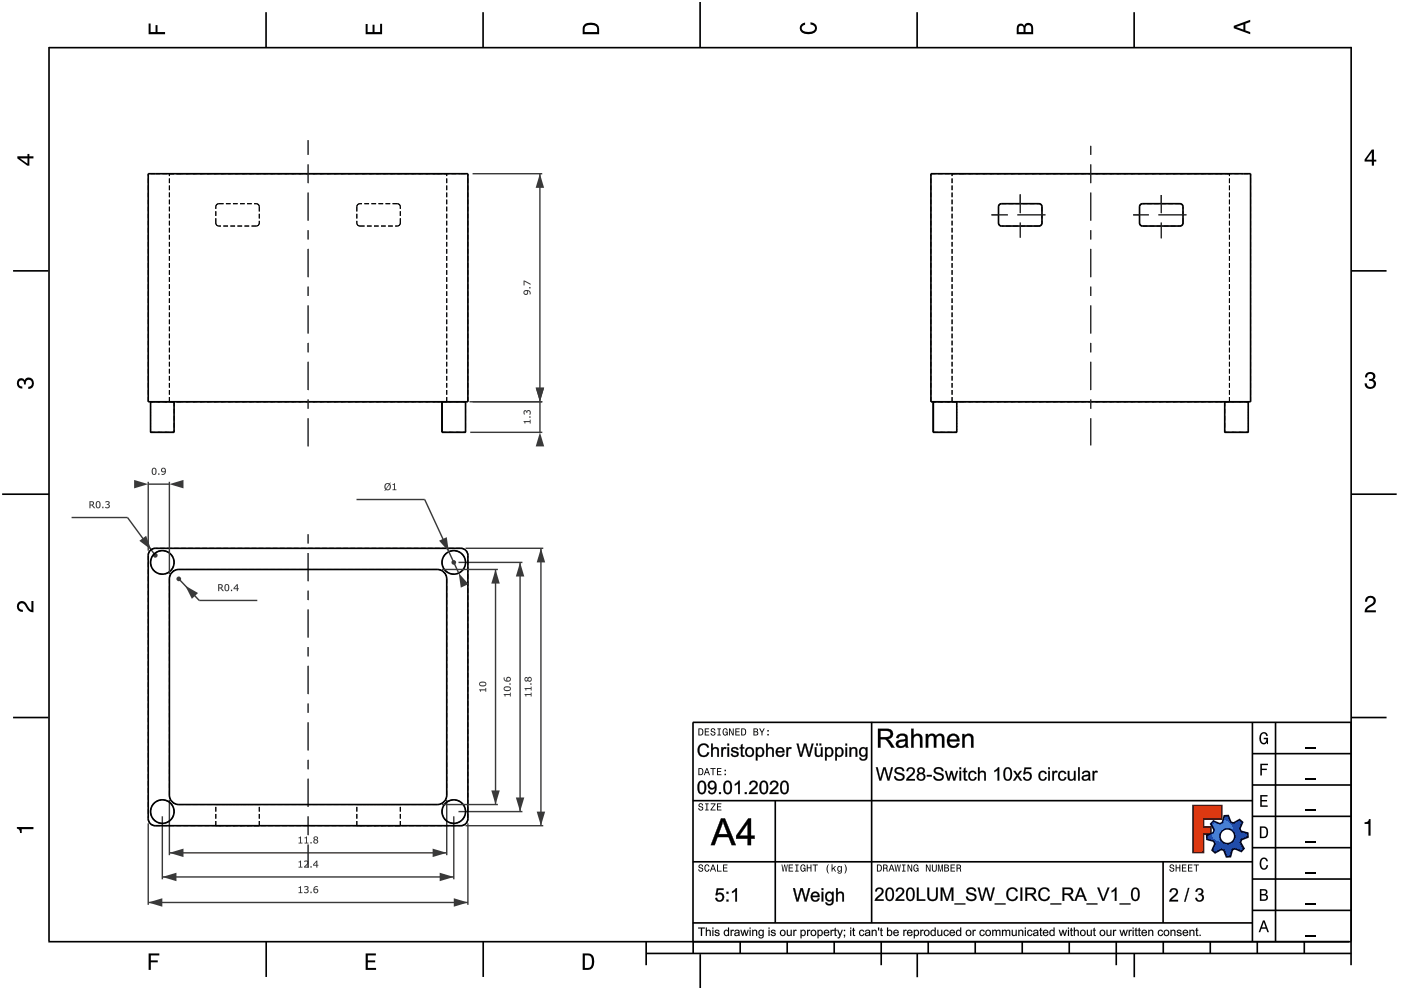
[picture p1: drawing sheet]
<svg xmlns="http://www.w3.org/2000/svg" width="297mm" height="210mm" viewBox="0 0 297 210" stroke-linecap="round" stroke-linejoin="round" font-family="sans-serif">
<g fill="none" stroke="#000" stroke-width=".35">
<path d="M10.4 10v189.5M10.4 10.1h276.1M56.4 2.6v7.5M102.4 2.6v7.5M148.4 .4v9.7M194.4 2.6v7.5M240.5 2.6v7.5M286.5 9.9v189.6M31.4 36.8h67.8v48.4h-67.8zM197.4 36.8h67.7v48.4h-67.7zM2.8 57.4h7.4M211.9 43.4l.4-.2h8a.65 .65 0 0 1 .6 .6v3.5a.65 .65 0 0 1-.6 .6h-8a.65 .65 0 0 1-.6-.6v-3.5z"/>
<path d="M241.8 43.4l.4-.2h8a.65 .65 0 0 1 .6 .6v3.5a.65 .65 0 0 1-.6 .6h-8a.65 .65 0 0 1-.6-.6v-3.5zM286.5 57.4h7.5M31.9 85.2v6.5h5v-6.5M93.7 85.2v6.5h5v-6.5M197.9 85.2v6.5h5v-6.5M259.7 85.2v6.5h4.9v-6.5M.5 104.8h9.9M286.5 104.8h9.6M2.8 152.1h7.4M286.5 152.1h7.5M10.2 199.7h275.8M56.4 199.7v7.4"/>
<path d="M102.4 199.7v7.4M137 199.7v4.9M147 199.7v2.5M156.9 199.7v2.5M166.9 199.7v2.5M176.9 199.7v2.5M186.8 199.7v4.9M196.8 199.7v2.5M206.8 199.7v2.5M216.7 199.7v2.5M226.7 199.7v2.5M236.7 199.7v4.9"/>
<path d="M246.6 199.7v2.5M256.6 199.7v2.5M266.6 199.7v2.5M276.5 199.7v2.5M286.5 199.7v4.9M137 202.2h149.5M148.5 202.3v7.2M194.5 202.1v5.1M240.5 202.1v5.1"/>
</g>
<g fill="#000">
<path d="M31.5 5h.4v1.8h1.1v-1.5h.4v1.5h1.6v.5h-3.5z" fill-rule="evenodd"/>
<path d="M77.5 5.1h.4v1.7h1.1v-1.6h.4v1.6h1.2v-1.8h.4v2.3h-3.5z" fill-rule="evenodd"/>
<path d="M124 5.1a2.18 2.18 0 0 0-.5 2.2h3.5v-1.2a1.42 1.42 0 0 0-1.7-1.3zM124.3 5.5a2.13 2.13 0 0 1 2.2 .3l.1 1h-2.6v-1z" fill-rule="evenodd"/>
<path d="M169.9 5.2l.8-.4v.4a.7 .7 0 0 0-.7 .6 .7 .7 0 0 0 .3 .8 1.69 1.69 0 0 0 2.5-.6 .9 .9 0 0 0-1-.8v-.5a1.24 1.24 0 0 1 1.4 1.1 1.24 1.24 0 0 1-1 1.4 2.22 2.22 0 0 1-2.5-.7l-.2-.5z" fill-rule="evenodd"/>
<path d="M215.8 5.3l-.2 .7v1.3h3.5v-1.4a.98 .98 0 0 0-.8-1 .98 .98 0 0 0-1.1 .6 .83 .83 0 0 0-1.4-.2zM216.1 5.6a.54 .54 0 0 1 .6-.1 .54 .54 0 0 1 .3 .6v.7h-1zM217.6 5.5a.62 .62 0 0 1 .7-.1 .62 .62 0 0 1 .3 .6v.8h-1.2z" fill-rule="evenodd"/>
<path d="M261.6 5.5v.5l3.5 1.3v-.5l-1.1-.4v-1.4l1.1-.3v-.5zM262.1 5.7l1.5-.5v1.1z" fill-rule="evenodd"/>
<path d="M3.7 33.1v.5l2.1 1.5h.4v-1.5h.9v-.5h-.9v-.5h-.4v.5zM4.3 33.6h1.5v1.1z" fill-rule="evenodd"/>
<path d="M290.8 31.7l-1.5 2.1v.5h1.5v.8h.5v-.8h.5v-.4h-.5v-2.2zM290.8 32.3v1.6h-1.1z" fill-rule="evenodd"/>
<path d="M3.8 80.5a.85 .85 0 0 1 1.4 .1 1.05 1.05 0 0 1 1.3-.5 1.05 1.05 0 0 1 .7 1.2 1.1 1.1 0 0 1-1.2 1.2v-.5a.71 .71 0 0 0 .8-1 .71 .71 0 0 0-1.3 0v.5h-.4a.61 .61 0 0 0-.3-.8 .61 .61 0 0 0-.8 .3 .61 .61 0 0 0 .2 .8l.5 .1v.5a1.15 1.15 0 0 1-1.1-.7 1.15 1.15 0 0 1 .2-1.2z" fill-rule="evenodd"/>
<path d="M289.7 79.2a1.07 1.07 0 0 1 1.3-.2 1.07 1.07 0 0 1 .5 1.2l-.3 .3a1.05 1.05 0 0 1 .5 1.3 1.05 1.05 0 0 1-1.2 .7 1.1 1.1 0 0 1-1.2-1.2h.5a.71 .71 0 0 0 1 .7 .71 .71 0 0 0 0-1.2h-.5v-.4a.61 .61 0 0 0 .8-.3 .61 .61 0 0 0-.3-.8 .61 .61 0 0 0-.8 .2l-.2 .5h-.4z" fill-rule="evenodd"/>
<path d="M3.9 127.8a1.21 1.21 0 0 1 2 .7l.3 .5 .5 .3v-1.9h.4v2.4a1.8 1.8 0 0 1-1.7-1.4 .71 .71 0 0 0-.9-.5 .71 .71 0 0 0-.5 .9 .71 .71 0 0 0 .8 .5v.4a1.18 1.18 0 0 1-1.1-.6 1.18 1.18 0 0 1 .2-1.3z" fill-rule="evenodd"/>
<path d="M289.7 126.6a1.17 1.17 0 0 1 1.9 .3 1.17 1.17 0 0 1-.9 1.7l-.6 .4-.3 .4h1.9v.4h-2.4a1.8 1.8 0 0 1 1.4-1.7 .71 .71 0 0 0 .5-.9 .71 .71 0 0 0-.8-.5 .71 .71 0 0 0-.5 .9h-.5z" fill-rule="evenodd"/>
<path d="M3.6 175.3h3.5v.5h-2.5v.8h-.3a.77 .77 0 0 0-.7-.9z" fill-rule="evenodd"/>
<path d="M289.3 174.3a.77 .77 0 0 0 .9-.6h.4v3.5h-.5v-2.5h-.8z" fill-rule="evenodd"/>
</g>
<g fill="none" stroke="#000" stroke-width=".21" stroke-dasharray="1 .5" stroke-linecap="butt">
<path d="M32.9 36.8h64.8M32.9 36.8h-1.5M35.9 36.8h2M37.9 36.8h54.8M92.7 36.8h-54.8M92.7 36.8h2M94.7 36.8h-2M97.7 36.8h1.5M197.4 36.8h1.5M198.9 36.8h64.8M201.9 36.8h2M203.9 36.8h54.8"/>
<path d="M203.9 36.8h-2M258.7 36.8h-54.8M260.7 36.8h-2M263.7 36.8h1.4M45.8 47.3v-3.5M45.8 47.3a.65 .65 0 0 0 .6 .6M45.8 43.8a.65 .65 0 0 1 .6-.6M46.4 43.2h7.9M54.3 47.9h-7.9M54.3 43.2a.65 .65 0 0 1 .7 .6M55 47.3a.65 .65 0 0 1-.7 .6M55 43.8v3.5"/>
<path d="M75.7 43.8v3.5M76.3 47.9h7.9M76.3 47.9a.65 .65 0 0 1-.6-.6M76.3 43.2a.65 .65 0 0 0-.6 .6M84.2 43.2h-7.9M84.9 47.3v-3.5M84.9 47.3a.65 .65 0 0 1-.7 .6M84.9 43.8a.65 .65 0 0 0-.7-.6M211.7 47.3v-3.5M211.7 47.3a.65 .65 0 0 0 .6 .6M211.7 43.8a.65 .65 0 0 1 .6-.6M212.3 43.2h8"/>
<path d="M220.3 47.9h-8M220.3 47.9a.65 .65 0 0 0 .6-.6M220.3 43.2a.65 .65 0 0 1 .6 .6M220.9 43.8v3.5M241.6 47.3a.65 .65 0 0 0 .6 .6M241.6 43.8v3.5M242.2 47.9h8M242.2 43.2a.65 .65 0 0 0-.6 .6M250.2 43.2h-8M250.8 47.3v-3.5M250.8 47.3a.65 .65 0 0 1-.6 .6M250.8 43.8a.65 .65 0 0 0-.6-.6"/>
<path d="M31.4 85.2v-48.4M31.9 85.2h5M31.9 91.7h5M32.9 85.2h64.8M32.9 85.2h-1.5M35.9 85.2h2M35.9 85.2v-48.4M36.9 85.2h-5M36.9 85.2v6.5M36.9 91.7h-5M37.9 85.2h54.8M92.7 85.2h-54.8"/>
<path d="M92.7 85.2h2M93.7 85.2h5M93.7 91.7h5M94.7 85.2h-2M94.7 85.2v-48.4M97.7 85.2h1.5M98.7 85.2h-5M98.7 85.2v6.5M98.7 91.7h-5M99.2 85.2v-48.4M197.4 85.2h1.5M197.4 85.2v-48.4"/>
<path d="M197.9 85.2h5M197.9 91.7h5M198.9 85.2h64.8M201.9 85.2h2M201.9 85.2v-48.4M202.9 85.2h-5M202.9 91.7h-5M203.9 85.2h54.8M203.9 85.2h-2M258.7 85.2h-54.8M259.7 85.2h4.9M259.7 91.7h4.9"/>
<path d="M259.7 85.2v6.5M260.7 85.2h-2M260.7 85.2v-48.4M263.7 85.2h1.4M264.6 85.2h-4.9M264.6 91.7h-4.9M265.1 85.2v-48.4"/>
</g>
<path d="M31.9 91.7v-6.5M202.9 91.7v-6.5M264.6 91.7v-6.5" fill="none" stroke="#000" stroke-width=".21" stroke-dasharray=".1 .5" stroke-linecap="butt"/>
<path d="M35.9 169.6v11.7M94.7 169.6v11.7M35.9 180.8h58.8" fill="none" stroke="#393939" stroke-width=".3"/>
<g fill="#393939">
<path d="M91.7 179.9l3 .9-3 .9z"/>
<path d="M35.9 180.8l3-.9v1.8z"/>
</g>
<g fill="#282828">
<path d="M63.3 177.6l.5-.2v1.3h.3v.1h-.8v-.1h.3v-1h-.3zM64.6 177.6l.5-.2v1.3h.3v.1h-.8v-.1h.3v-1h-.3zM65.8 178.6h.3v.2h-.3zM66.6 177.5a.43 .43 0 0 1 .7-.1 .43 .43 0 0 1-.1 .7 .44 .44 0 0 1 .1 .6 .44 .44 0 0 1-.7 0 .44 .44 0 0 1 .1-.7l-.2-.2zM66.7 177.7a.26 .26 0 0 0 .5 0 .26 .26 0 0 0-.5 0zM66.6 178.5a.35 .35 0 0 0 .7 0 .35 .35 0 0 0-.7 0z"/>
<path d="M63.3 177.6l.5-.2v1.3h.3v.1h-.8v-.1h.3v-1h-.3zM63.3 177.6v.1h.3v1h-.3v.1h.8v-.1h-.3v-1.3zM64.6 177.6l.5-.2v1.3h.3v.1h-.8v-.1h.3v-1h-.3zM64.6 177.6v.1h.3v1h-.3v.1h.8v-.1h-.3v-1.3zM65.8 178.5h.3v.3h-.3zM65.8 178.6v.2h.3v-.2zM66.6 177.4a.44 .44 0 0 1 .7 0 .44 .44 0 0 1-.1 .7 .46 .46 0 0 1 .2 .6 .46 .46 0 0 1-.7 .1 .41 .41 0 0 1-.3-.3 .41 .41 0 0 1 .3-.4l-.2-.3zM66.6 177.5a.35 .35 0 0 0 .1 .6 .44 .44 0 0 0-.1 .6 .44 .44 0 0 0 .7 0 .44 .44 0 0 0-.1-.6 .4 .4 0 0 0 .2-.6 .4 .4 0 0 0-.6-.1zM66.7 177.6v.2l.4 .2a.28 .28 0 0 0 .1-.4 .28 .28 0 0 0-.5 0zM66.7 177.7a.29 .29 0 0 1 .5 0 .29 .29 0 0 1-.5 0zM66.7 178.2a.31 .31 0 0 0-.1 .4 .31 .31 0 0 0 .5 .1 .31 .31 0 0 0 0-.5zM66.6 178.4a.35 .35 0 0 1 .7 0 .35 .35 0 0 1-.7 0z"/>
</g>
<path d="M31.4 174.6v17.2M99.2 174.6v17.2M31.4 191.3h67.8" fill="none" stroke="#393939" stroke-width=".3"/>
<g fill="#393939">
<path d="M96.2 190.5l3 .8-3 .9z"/>
<path d="M31.4 191.3l3-.8v1.7z"/>
</g>
<g fill="#282828">
<path d="M63.3 188.1l.5-.2v1.3h.3v.2h-.8v-.2h.3v-1h-.3zM64.5 188l.6-.1a.34 .34 0 0 1 .3 .3 .34 .34 0 0 1-.3 .4 .46 .46 0 0 1 .3 .6 .46 .46 0 0 1-.7 .2l-.2-.1v-.2a.38 .38 0 0 0 .5 .1 .38 .38 0 0 0 .1-.5l-.3-.1v-.1a.26 .26 0 0 0 .3-.1 .26 .26 0 0 0 .1-.3l-.7 .1zM65.8 189.1h.3v.3h-.3zM66.6 188.1l.6-.2h.1v.2a.48 .48 0 0 0-.7 .4 .52 .52 0 0 1 .8 .2 .52 .52 0 0 1-.3 .7 .52 .52 0 0 1-.6-.5zM66.7 188.9a.31 .31 0 0 0 .6 0 .31 .31 0 0 0-.6 0z"/>
<path d="M63.3 188.1l.5-.2v1.3h.3v.2h-.8v-.2h.3v-1h-.3zM63.3 188.1v.1h.3v1h-.3v.2h.8v-.2h-.3v-1.3zM64.5 188a.46 .46 0 0 1 .7-.1 .46 .46 0 0 1 0 .6l-.1 .1a.47 .47 0 0 1 .1 .7 .47 .47 0 0 1-.7-.2l.5 .1 .2-.3-.1-.2h-.3v-.2l.4-.2v-.2l-.7 .1zM64.5 188v.2a.33 .33 0 0 1 .5-.2 .33 .33 0 0 1 .1 .4l-.3 .1v.1l.3 .1a.38 .38 0 0 1-.1 .5 .38 .38 0 0 1-.5-.1v.2h.2h.6l.1-.5-.3-.3a.32 .32 0 0 0 .3-.2 .32 .32 0 0 0-.1-.3zM65.8 189.1h.3v.3h-.3zM65.8 189.1v.3h.3v-.3zM66.6 188.1l.6-.2h.1v.2a.47 .47 0 0 0-.6 .4h.6a.51 .51 0 0 1 0 .7 .51 .51 0 0 1-.7 .1 1.03 1.03 0 0 1 0-1.2zM66.6 188.1a.7 .7 0 0 0-.2 .8 .7 .7 0 0 0 .8 .4 .48 .48 0 0 0 .2-.7 .48 .48 0 0 0-.8-.1 .49 .49 0 0 1 .7-.4v-.2h-.1zM66.7 188.9a.3 .3 0 0 0 .6 0 .3 .3 0 0 0-.6 0zM66.6 188.9a.35 .35 0 0 1 .7 0 .35 .35 0 0 1-.7 0z"/>
</g>
<circle cx="37.9" cy="122.7" r=".5" fill="#393939"/>
<path d="M37.9 122.7l4.3 4.6" fill="none" stroke="#393939" stroke-width=".3"/>
<path d="M39.3 124.2l2.7 1.5-1.3 1.3z" fill="#393939"/>
<path d="M42.2 127.3h12.4" fill="none" stroke="#393939" stroke-width=".3"/>
<g fill="#282828">
<path d="M46.3 123.9h.5a.41 .41 0 0 1 .4 .3 .41 .41 0 0 1-.3 .5l.6 .6h-.3l-.5-.6h-.2v.6h-.2zM46.5 124v.6h.2a.28 .28 0 0 0 .3-.3 .28 .28 0 0 0-.3-.3zM47.8 123.9a.54 .54 0 0 1 .6 .1 .54 .54 0 0 1 .2 .6 .54 .54 0 0 1-.5 .7 .54 .54 0 0 1-.5-.7zM47.9 124.1l-.1 .5a.37 .37 0 0 0 .3 .6 .37 .37 0 0 0 .3-.6v-.1a.32 .32 0 0 0-.1-.4 .32 .32 0 0 0-.4 0zM49 125h.2v.3h-.2zM50.2 123.9h.2v.9h.2v.1h-.2v.4h-.2v-.4h-.7v-.2zM50.2 124.1l-.5 .7h.5z"/>
<path d="M46.3 123.9h.4a.43 .43 0 0 1 .5 .2 .43 .43 0 0 1-.3 .6l.6 .6h-.3l-.5-.6h-.2v.6h-.2zM46.3 123.9v1.4h.2v-.6h.2l.5 .6h.3l-.6-.6a.42 .42 0 0 0 .2-.8zM46.5 124v.6l.4-.1 .1-.4zM46.5 124l.5 .1-.1 .4-.4 .1zM47.8 123.9a.55 .55 0 0 1 .7 .1 .55 .55 0 0 1 .1 .6 .55 .55 0 0 1-.5 .8 .55 .55 0 0 1-.5-.8zM47.8 123.9a.87 .87 0 0 0 .3 1.4 .81 .81 0 0 0 .5-.7 .81 .81 0 0 0-.5-.8zM47.9 124.1l-.1 .5a.37 .37 0 0 0 .1 .5 .37 .37 0 0 0 .4 0 .37 .37 0 0 0 .1-.5v-.1a.31 .31 0 0 0-.1-.4 .31 .31 0 0 0-.4 0zM47.9 124.1l.3-.1 .1 .1v.9a.28 .28 0 0 1-.2 .2 .28 .28 0 0 1-.3-.2zM49 125h.2v.3h-.2zM49 125v.3h.2v-.3zM50.2 123.9h.2v.9l.2-.1v.2h-.2v.4h-.2v-.4h-.7v-.2zM50.2 123.9l-.7 .8v.2h.7v.4h.2v-.4h.2v-.1h-.2v-.9zM50.2 124.1l-.5 .7h.5zM50.2 124.1v.7h-.6z"/>
</g>
<circle cx="32.9" cy="117.7" r=".5" fill="#393939"/>
<path d="M27 109.7l5.9 8" fill="none" stroke="#393939" stroke-width=".3"/>
<path d="M29.5 114.7l1.5-1.1 1 2.9z" fill="#393939"/>
<path d="M15.2 109.7h11.8" fill="none" stroke="#393939" stroke-width=".3"/>
<g fill="#282828">
<path d="M19 106.3h.5a.41 .41 0 0 1 .4 .3 .41 .41 0 0 1-.3 .5l.6 .6h-.3l-.5-.5h-.2v.5h-.2zM19.2 106.4v.6h.2a.28 .28 0 0 0 .3-.3 .28 .28 0 0 0-.3-.3zM20.5 106.3a.54 .54 0 0 1 .7 .1 .54 .54 0 0 1 .1 .6 .54 .54 0 0 1-.5 .8 .54 .54 0 0 1-.5-.8zM20.6 106.5l-.1 .5a.37 .37 0 0 0 .3 .6 .37 .37 0 0 0 .3-.6v-.1a.32 .32 0 0 0-.1-.4 .32 .32 0 0 0-.4 0zM21.7 107.5h.2v.2h-.2zM22.4 106.3h.6a.34 .34 0 0 1 .3 .3 .34 .34 0 0 1-.3 .3 .46 .46 0 0 1 .2 .7 .46 .46 0 0 1-.7 .1h-.2v-.2a.38 .38 0 0 0 .6 .1 .38 .38 0 0 0 .1-.5l-.3-.1v-.1a.26 .26 0 0 0 .3-.1 .26 .26 0 0 0 0-.3h-.6z"/>
<path d="M19 106.3h.4a.43 .43 0 0 1 .5 .3 .43 .43 0 0 1-.3 .5l.6 .6h-.3l-.5-.5h-.2v.5h-.2zM19 106.3v1.4h.2v-.6h.2l.5 .6h.3l-.6-.6a.42 .42 0 0 0 .2-.7zM19.2 106.4v.6l.4-.1 .1-.4zM19.2 106.4l.5 .1-.1 .4-.4 .1zM20.5 106.3a.55 .55 0 0 1 .7 .1 .55 .55 0 0 1 .1 .6 .55 .55 0 0 1-.5 .8 .55 .55 0 0 1-.5-.8zM20.5 106.3a.87 .87 0 0 0 .3 1.5 .81 .81 0 0 0 .5-.8 .81 .81 0 0 0-.5-.7zM20.6 106.5l-.1 .5a.37 .37 0 0 0 .1 .5 .37 .37 0 0 0 .5 0 .37 .37 0 0 0 0-.5v-.1a.31 .31 0 0 0-.1-.4 .31 .31 0 0 0-.4 0zM20.6 106.5l.3-.1 .2 .2v.9a.28 .28 0 0 1-.3 .1 .28 .28 0 0 1-.3-.1zM21.7 107.4h.2v.3h-.2zM21.7 107.5v.2h.2v-.2zM22.4 106.3a.46 .46 0 0 1 .6 0 .46 .46 0 0 1 .1 .6h-.1a.47 .47 0 0 1 .1 .8 .47 .47 0 0 1-.8-.2l.5 .1 .3-.3-.1-.2-.3-.1v-.1l.3-.2v-.2l-.6 .1zM22.4 106.3v.2a.33 .33 0 0 1 .4-.1 .33 .33 0 0 1 .2 .4l-.3 .1v.1l.3 .1a.38 .38 0 0 1-.1 .5 .38 .38 0 0 1-.6-.1v.2h.2l.6-.1 .2-.4-.3-.3a.32 .32 0 0 0 .2-.2 .32 .32 0 0 0-.1-.4z"/>
</g>
<path d="M97.2 119.2h13.6M110.3 119.2v52.9M97.2 172.1h13.6" fill="none" stroke="#393939" stroke-width=".3"/>
<g fill="#393939">
<path d="M109.4 169.1h1.8l-.9 3z"/>
<path d="M110.3 119.2l.9 3h-1.8z"/>
</g>
<g fill="#282828">
<path d="M106.8 147.2h1.3v-.3h.2v.8h-.2v-.3h-.9v.3h-.2zM106.9 145.7a.88 .88 0 0 1 1.4 .3 .82 .82 0 0 1-.8 .5 .82 .82 0 0 1-.7-.5zM107 145.8v.1a.43 .43 0 0 0 .2 .5 .43 .43 0 0 0 .5-.1 .36 .36 0 0 0 .4-.4 .36 .36 0 0 0-.6-.2zM108 144.9h.3v.2h-.3zM106.8 143.6l.2 .1a.48 .48 0 0 0 .4 .6 .52 .52 0 0 1 .2-.8 .52 .52 0 0 1 .8 .4 .52 .52 0 0 1-.6 .6 .74 .74 0 0 1-.8-.1 .74 .74 0 0 1-.2-.8zM107.5 144a.31 .31 0 0 0 .6 0 .31 .31 0 0 0-.6 0z"/>
<path d="M106.8 147.2h1.3v-.3h.2v.8h-.2v-.3h-.9v.3h-.2zM106.8 147.2l.2 .5h.2l-.1-.4h1v.4h.2v-.8h-.2v.3zM106.9 145.7a.89 .89 0 0 1 1.4 .3 .83 .83 0 0 1-.8 .5 .83 .83 0 0 1-.7-.5zM106.9 145.7a.53 .53 0 0 0 0 .7 .53 .53 0 0 0 .6 .1 .53 .53 0 0 0 .8-.5 .53 .53 0 0 0-.8-.5zM107 145.8v.1a.37 .37 0 0 0 .1 .4 .37 .37 0 0 0 .4 0 .37 .37 0 0 0 .5 0 .37 .37 0 0 0 0-.5 .37 .37 0 0 0-.5-.1zM107 145.8h1a.28 .28 0 0 1 .2 .2 .28 .28 0 0 1-.2 .3h-.9l-.1-.2zM108 144.9h.3v.3h-.3zM108 144.9v.2h.3v-.2zM106.8 143.6l.2 .1a.47 .47 0 0 0 .4 .6v-.6a.51 .51 0 0 1 .8-.1 .51 .51 0 0 1 0 .8 1.03 1.03 0 0 1-1.2 0l-.2-.4zM106.8 143.6a.76 .76 0 0 0 .6 .9 .76 .76 0 0 0 .9-.5 .48 .48 0 0 0-.7-.5 .48 .48 0 0 0-.1 .8 .49 .49 0 0 1-.5-.6zM107.5 144a.3 .3 0 0 0 .6 0 .3 .3 0 0 0-.6 0zM107.5 144a.34 .34 0 0 1 .6 0 .34 .34 0 0 1-.6 0z"/>
</g>
<path d="M98.7 116.3h16.5M114.7 116.3v58.8M98.7 175.1h16.5" fill="none" stroke="#393939" stroke-width=".3"/>
<g fill="#393939">
<path d="M113.8 172.1h1.8l-.9 3z"/>
<path d="M114.7 116.3l.9 2.9h-1.8z"/>
</g>
<g fill="#282828">
<path d="M111.2 147.2h1.3v-.3h.2v.8h-.2v-.3h-.9v.3h-.2zM111.2 145.9h1.3v-.3h.2v.8h-.2v-.3h-.9v.3h-.2zM112.4 144.9h.3v.2h-.3zM111.3 143.7l.4-.1 .2 .2a.44 .44 0 0 1 .7-.1 .44 .44 0 0 1 0 .7 .44 .44 0 0 1-.7-.1 .43 .43 0 0 1-.7 .1 .43 .43 0 0 1 .1-.7zM111.3 144a.26 .26 0 0 0 .5 0 .26 .26 0 0 0-.5 0zM112 144a.31 .31 0 0 0 .6 0 .31 .31 0 0 0-.6 0z"/>
<path d="M111.2 147.2h1.3v-.3h.2v.8h-.2v-.3h-.9v.3h-.2zM111.2 147.2l.2 .5h.2v-.4h1l-.1 .4h.2v-.8h-.2l.1 .3zM111.2 145.9h1.3v-.3h.2v.8h-.2v-.3h-.9v.3h-.2zM111.2 145.9l.2 .5h.2v-.3h1l-.1 .3h.2v-.8h-.2l.1 .3zM112.4 144.9h.3v.3h-.3zM112.4 144.9v.2h.3v-.2zM111.3 143.7l.4-.1 .2 .2a.46 .46 0 0 1 .7-.2 .46 .46 0 0 1 .1 .6 .41 .41 0 0 1-.4 .4 .41 .41 0 0 1-.4-.3 .41 .41 0 0 1-.6 .2 .41 .41 0 0 1-.1-.7zM111.3 143.7a.42 .42 0 0 0-.1 .7 .42 .42 0 0 0 .7-.1 .44 .44 0 0 0 .7 .1 .44 .44 0 0 0 0-.7 .44 .44 0 0 0-.7 .1l-.2-.2zM111.4 143.8a.25 .25 0 0 0 0 .4 .25 .25 0 0 0 .4-.1v-.3zM111.3 144a.3 .3 0 0 1 .6 0 .3 .3 0 0 1-.6 0zM112.2 143.8l-.2 .4a.3 .3 0 0 0 .4 .1 .3 .3 0 0 0 .2-.3 .3 .3 0 0 0-.4-.2zM111.9 144a.35 .35 0 0 1 .7 0 .35 .35 0 0 1-.7 0z"/>
</g>
<path d="M34.4 173.1v13.3M96.2 173.1v13.3M34.4 185.9h61.8" fill="none" stroke="#393939" stroke-width=".3"/>
<g fill="#393939">
<path d="M93.2 185l3 .9-3 .9z"/>
<path d="M34.4 185.9l3-.9v1.8z"/>
</g>
<g fill="#282828">
<path d="M63.3 182.7l.5-.2v1.3h.3v.1h-.8v-.1h.3v-1h-.3zM64.5 182.6a.55 .55 0 0 1 .8 .1 .55 .55 0 0 1-.3 .8l-.3 .3h.8v.1h-1l.2-.3a.59 .59 0 0 0 .3-1l-.5 .2zM65.8 183.7h.3v.2h-.3zM67.1 182.5h.2v.9h.2v.1h-.2v.4h-.2v-.4h-.7v-.2zM67.1 182.7l-.6 .7h.6z"/>
<path d="M63.3 182.7l.5-.2v1.3h.3v.2h-.8v-.2h.3v-1h-.3zM63.3 182.7v.1h.3v1h-.3v.1h.8v-.1h-.3v-1.3zM64.5 182.5a.51 .51 0 0 1 .7 0 .51 .51 0 0 1 .1 .7l-.6 .6h.8v.2h-1l.2-.4a.59 .59 0 0 0 .3-.9l-.5 .1zM64.5 182.6v.1a.41 .41 0 0 1 .7 .1 .41 .41 0 0 1-.3 .6l-.4 .3v.2h1v-.1h-.9l.3-.2a.55 .55 0 0 0 .4-.7 .55 .55 0 0 0-.7-.4zM65.8 183.7h.3v.3h-.3zM65.8 183.7v.2h.3v-.2zM67.1 182.5h.2v.9h.2v.1h-.2v.5h-.2v-.5h-.7v-.2zM67.1 182.5l-.7 .8v.2h.7v.4h.2v-.4h.2v-.1h-.2v-.9zM67.1 182.7l-.6 .7h.6zM67.1 182.7v.7h-.6z"/>
</g>
<g fill="#000">
<path d="M210.2 45.6h1.5zM216.3 41.2v2zM240.3 45.6h1.3zM246.2 41.3v1.9z"/>
<path d="M65.3 36.8v2zM65.3 40.8v6zM65.3 48.8v2zM65.3 52.8v6zM65.3 60.8v2zM65.3 64.7v6zM65.3 72.7v2zM65.3 76.7v6zM65.3 84.7v2zM65.3 88.7v6z"/>
<path d="M65.3 34.8v2zM65.3 29.7v3.1z"/>
<path d="M231.3 36.8v2zM231.3 40.8v6zM231.3 48.8v2zM231.3 52.8v6zM231.3 60.8v2zM231.3 64.7v6zM231.3 72.7v2zM231.3 76.7v6zM231.3 84.7v2zM231.3 88.7v5.7z"/>
<path d="M231.3 34.8v2zM231.3 30.9v1.9z"/>
<path d="M211.7 45.6h2zM215.7 45.6h6z"/>
<path d="M216.3 43.2v2zM216.3 47.2v3.2z"/>
<path d="M241.6 45.6h2zM245.6 45.6h6z"/>
<path d="M246.2 43.2v2zM246.2 47.2v3.3z"/>
<path d="M65.3 175.1v2zM65.3 179.1v4.8z"/>
<path d="M65.3 173.1v2zM65.3 165.1v6zM65.3 161.1v2zM65.3 153.1v6zM65.3 149.2v1.9zM65.3 141.2v6zM65.3 137.2v2zM65.3 129.2v6zM65.3 125.2v2zM65.3 117.2v6zM65.3 113.3v2z"/>
</g>
<g fill="none" stroke="#282828" stroke-width=".3">
<path d="M65.3 29.7v3.1M65.3 34.8v4M231.3 30.9v1.9M231.3 34.8v4M65.3 40.8v6M65.3 48.8v2M65.3 52.8v6M210.2 45.6h3.5M215.7 45.6h6M216.3 41.2v4M216.3 47.2v3.2M231.3 40.8v6"/>
<path d="M231.3 48.8v2M231.3 52.8v6M240.3 45.6h3.3M245.6 45.6h6M246.2 41.3v3.9M246.2 47.2v3.3M65.3 60.8v2M65.3 64.7v6M65.3 72.7v2M65.3 76.7v6M231.3 60.8v2M231.3 64.7v6"/>
<path d="M231.3 72.7v2M231.3 76.7v6M65.3 84.7v2M65.3 88.7v6M231.3 84.7v2M231.3 88.7v5.7M65.3 113.3v2M65.3 117.2v6M65.3 125.2v2M65.3 129.2v6M65.3 137.2v2M65.3 141.2v6"/>
<path d="M65.3 149.2v1.9M65.3 153.1v6M65.3 161.1v2M65.3 165.1v6M65.3 173.1v4M65.3 179.1v4.8"/>
</g>
<g fill="none" stroke="#000" stroke-width=".21" stroke-dasharray="1 .5" stroke-linecap="butt">
<path d="M31.4 117.7v55.9M32.9 116.3a1.49 1.49 0 0 0-1.5 1.4M97.7 116.3h-64.8M99.2 117.7a1.49 1.49 0 0 0-1.5-1.4M35.9 122.7v45.9M35.9 122.7a1.99 1.99 0 0 1 2-2M92.7 120.7h-54.8M92.7 120.7a1.99 1.99 0 0 1 2 2M32.9 175.1h64.8M32.9 175.1a1.49 1.49 0 0 1-1.5-1.5M35.9 168.6a1.99 1.99 0 0 0 2 2M37.9 170.6h54.8"/>
<path d="M45.8 170.6h.6M45.8 175.1v-4.5M45.8 175.1h.6M46.4 170.6h7.9M46.4 175.1h7.9M54.3 170.6h-7.9M54.3 170.6h.7M54.3 175.1h-7.9M54.3 175.1h.7M55 170.6h-.7M55 175.1h-.7M55 175.1v-4.5"/>
<path d="M75.7 175.1v-4.5M76.3 170.6h7.9M76.3 170.6h-.6M76.3 175.1h7.9M76.3 175.1h-.6M84.2 170.6h-7.9M84.2 175.1h-7.9M84.9 170.6h-.7M84.9 175.1v-4.5M84.9 175.1h-.7M94.7 168.6a1.99 1.99 0 0 1-2 2M94.7 168.6v-45.9"/>
<path d="M97.7 175.1a1.49 1.49 0 0 0 1.5-1.5M99.2 173.6v-55.9"/>
<circle cx="34.4" cy="119.2" r="2.49"/>
<circle cx="96.2" cy="119.2" r="2.49"/>
<circle cx="34.4" cy="172.1" r="2.49"/>
<circle cx="96.2" cy="172.1" r="2.49"/>
</g>
<g fill="none" stroke="#000" stroke-width=".35">
<path d="M32 116.5l.9-.2h64.8a1.49 1.49 0 0 1 1.5 1.4v55.9a1.49 1.49 0 0 1-1.5 1.5h-64.8a1.49 1.49 0 0 1-1.5-1.5v-55.9l.1-.4zM36.5 121.3l.9-.5 .5-.1h54.8a1.99 1.99 0 0 1 2 2v45.9a1.99 1.99 0 0 1-2 2h-54.8a1.99 1.99 0 0 1-2-2v-45.9l.1-.5z"/>
<circle cx="34.4" cy="119.2" r="2.49"/>
<circle cx="96.2" cy="119.2" r="2.49"/>
<circle cx="34.4" cy="172.1" r="2.49"/>
<circle cx="96.2" cy="172.1" r="2.49"/>
</g>
<path d="M100.2 36.8h14.8M114.5 36.8v48.4M100.2 85.2h14.8" fill="none" stroke="#393939" stroke-width=".3"/>
<g fill="#393939">
<path d="M113.6 82.2h1.8l-.9 3z"/>
<path d="M114.5 36.8l.9 3h-1.8z"/>
</g>
<g fill="#282828">
<path d="M111.1 61.7a.8 .8 0 0 1 1-.2 .8 .8 0 0 1 .4 .9h-.2a.48 .48 0 0 0-.5-.7 .51 .51 0 0 1 0 .7 .51 .51 0 0 1-.7 0 .51 .51 0 0 1 0-.7zM111.1 62a.35 .35 0 0 0 .7 0 .35 .35 0 0 0-.7 0zM112.2 60.9h.3v.2h-.3zM111 59.5l1.5 .7v.2l-1.3-.7v.8h-.2z"/>
<path d="M111.1 61.7a1.04 1.04 0 0 1 1.2 0l.2 .5v.2h-.2a.47 .47 0 0 0-.5-.7l.1 .7a.51 .51 0 0 1-.8 0 .51 .51 0 0 1 0-.7zM111.1 61.7a.49 .49 0 0 0 .1 .7 .49 .49 0 0 0 .7-.1l-.1-.6a.48 .48 0 0 1 .5 .7h.2a.8 .8 0 0 0-.4-.9 .8 .8 0 0 0-1 .2zM111.1 62a.35 .35 0 0 0 .7 0 .35 .35 0 0 0-.7 0zM111.1 62a.35 .35 0 0 1 .7 0 .35 .35 0 0 1-.7 0zM112.2 60.9h.3v.2h-.3zM112.2 60.9v.2h.3v-.2zM111 59.5l1.5 .7v.2l-1.3-.7v.8h-.2zM111 59.5v1h.2v-.8l1.3 .7v-.2z"/>
</g>
<path d="M99.6 85.2h15.4M99.7 91.7h15.3M114.5 85.2v6.5" fill="none" stroke="#393939" stroke-width=".3"/>
<g fill="#393939">
<path d="M113.6 82.2h1.8l-.9 3z"/>
<path d="M114.5 91.7l.9 3h-1.8z"/>
</g>
<g fill="#282828">
<path d="M111 89.3h1.3v-.3h.2v.8h-.2v-.3h-.9v.3h-.2zM112.2 88.3h.3v.2h-.3zM111.1 87.1a.34 .34 0 0 1 .6 .2 .46 .46 0 0 1 .7-.3 .46 .46 0 0 1 .1 .7l-.1 .2h-.2a.38 .38 0 0 0 .2-.5 .38 .38 0 0 0-.6-.2v.4h-.2a.26 .26 0 0 0 0-.4 .26 .26 0 0 0-.4 0l.1 .7a.48 .48 0 0 1-.2-.8z"/>
<path d="M111 89.3h1.3v-.3h.2v.8h-.2v-.3h-.9v.3h-.2zM111 89.3l.2 .5h.2v-.3h.9v.3h.2v-.8h-.2v.3zM112.2 88.3h.3v.2h-.3zM112.2 88.3v.2h.3v-.2zM111.1 87a.33 .33 0 0 1 .4 0 .33 .33 0 0 1 .2 .3 .47 .47 0 0 1 .8-.1 .47 .47 0 0 1-.3 .7l.1-.5-.3-.2h-.2v.4h-.2l-.1-.4-.3 .1 .1 .6a.49 .49 0 0 1-.2-.9zM111.1 87.1v.8l.2-.1a.33 .33 0 0 1-.2-.4 .33 .33 0 0 1 .5-.1v.3h.2v-.4a.38 .38 0 0 1 .6 .1 .38 .38 0 0 1-.2 .6h.2l.1-.2-.1-.6-.4-.1-.3 .3a.32 .32 0 0 0-.3-.3 .32 .32 0 0 0-.3 .1z"/>
</g>
<circle cx="96.2" cy="119.2" r=".5" fill="#393939"/>
<path d="M90 105.9l7.3 15.6" fill="none" stroke="#393939" stroke-width=".3"/>
<g fill="#393939">
<path d="M93.1 114.6l1.6-.7 .5 3.1z"/>
<path d="M97.3 121.5l2 2.3-1.6 .8z"/>
</g>
<path d="M75.6 105.9h14.4" fill="none" stroke="#393939" stroke-width=".3"/>
<g fill="#282828">
<path d="M81.7 102.6l.3-.2 .6 .1 .2-.2-.1 .3a.75 .75 0 0 1 .1 1 .75 .75 0 0 1-1 .2l-.3 .3 .2-.3a.93 .93 0 0 1 0-1.2zM81.8 102.8l-.1 .4 .1 .4 .7-.9-.4-.1zM82.5 102.8l-.6 .9a.57 .57 0 0 0 .7-.2 .57 .57 0 0 0-.1-.7zM83.2 102.7l.5-.2v1.3h.3v.1h-.8v-.1h.3v-1h-.3z"/>
<path d="M81.7 102.6l.3-.2 .6 .1 .3-.2-.2 .3a.94 .94 0 0 1 0 1.2l-.4 .1-.5-.1-.3 .3 .2-.3a.94 .94 0 0 1 0-1.2zM81.7 102.6a.93 .93 0 0 0 0 1.2l-.2 .3 .3-.3a.75 .75 0 0 0 1-.2 .75 .75 0 0 0-.2-1l.2-.3-.2 .3-.4-.2zM81.8 102.8l-.1 .4 .1 .4 .7-.9-.4-.1zM81.8 102.7l.4-.1 .3 .1-.7 .9-.1-.4zM82.5 102.8l-.6 .9a.56 .56 0 0 0 .7-.2 .56 .56 0 0 0-.1-.7zM82.5 102.7l.2 .5-.2 .4-.2 .2-.4-.1zM83.2 102.7l.5-.2v1.3h.3v.1h-.8v-.1h.3v-1h-.3zM83.2 102.7v.1h.4v1h-.4v.1h.8v-.1h-.3v-1.3z"/>
</g>
<path d="M93.7 120.7h11.9M105.1 120.7v49.9M93.7 170.6h11.9" fill="none" stroke="#393939" stroke-width=".3"/>
<g fill="#393939">
<path d="M104.2 167.6h1.8l-.9 3z"/>
<path d="M105.1 120.7l.9 3h-1.8z"/>
</g>
<g fill="#282828">
<path d="M101.6 146.2h1.3v-.3h.2v.8h-.2v-.3h-.9v.3h-.2zM101.7 144.7a.88 .88 0 0 1 1.4 .3 .82 .82 0 0 1-.8 .5 .82 .82 0 0 1-.7-.5zM101.8 144.8v.1a.43 .43 0 0 0 .2 .5 .43 .43 0 0 0 .5-.1 .36 .36 0 0 0 .4-.4 .36 .36 0 0 0-.6-.2z"/>
<path d="M101.6 146.2h1.3v-.3h.2v.8h-.2v-.3h-.9v.3h-.2zM101.6 146.2l.2 .5h.2l-.1-.4h1v.4h.2v-.8h-.2v.3zM101.7 144.7a.89 .89 0 0 1 1.4 .3 .83 .83 0 0 1-.8 .5 .83 .83 0 0 1-.7-.5zM101.7 144.7a.53 .53 0 0 0 0 .7 .53 .53 0 0 0 .6 .1 .53 .53 0 0 0 .8-.5 .53 .53 0 0 0-.8-.5zM101.8 144.8v.1a.37 .37 0 0 0 .1 .4 .37 .37 0 0 0 .4 0 .37 .37 0 0 0 .5 0 .37 .37 0 0 0 0-.5 .37 .37 0 0 0-.5-.1zM101.8 144.8h1a.28 .28 0 0 1 .1 .2 .28 .28 0 0 1-.1 .3h-.9l-.1-.2z"/>
</g>
<path d="M31.4 102.2v14.6M31.4 102.7h4.5M35.9 102.2v19.5" fill="none" stroke="#393939" stroke-width=".3"/>
<g fill="#393939">
<path d="M35.9 102.7l3-.9v1.7z"/>
<path d="M28.4 101.8l3 .9-3 .8z"/>
</g>
<g fill="#282828">
<path d="M32.4 99.3a.54 .54 0 0 1 .6 0 .54 .54 0 0 1 .2 .6 .54 .54 0 0 1-.5 .8 .54 .54 0 0 1-.5-.8zM32.5 99.4l-.1 .5a.37 .37 0 0 0 .3 .6 .37 .37 0 0 0 .3-.6v-.1a.32 .32 0 0 0-.1-.4 .32 .32 0 0 0-.4 0zM33.6 100.4h.2v.3h-.2zM34.3 99.3a.61 .61 0 0 1 .8 .1 .61 .61 0 0 1 0 .8 .68 .68 0 0 1-.8 .5v-.2a.48 .48 0 0 0 .7-.5l-.5 .1a.46 .46 0 0 1-.4-.3 .46 .46 0 0 1 .2-.5zM34.3 99.7a.35 .35 0 0 0 .7 0 .35 .35 0 0 0-.7 0z"/>
<path d="M32.4 99.3a.55 .55 0 0 1 .6 0 .55 .55 0 0 1 .2 .6 .55 .55 0 0 1-.5 .8 .55 .55 0 0 1-.5-.8zM32.4 99.3a.87 .87 0 0 0 .3 1.4 .81 .81 0 0 0 .5-.8 .81 .81 0 0 0-.5-.7zM32.5 99.4l-.1 .5a.37 .37 0 0 0 0 .5 .37 .37 0 0 0 .5 0 .37 .37 0 0 0 .1-.5v-.1a.31 .31 0 0 0-.1-.4 .31 .31 0 0 0-.4 0zM32.5 99.4l.3-.1 .1 .2v.9a.28 .28 0 0 1-.2 .1 .28 .28 0 0 1-.3-.1zM33.5 100.4h.3v.3h-.3zM33.6 100.4v.3h.2v-.3zM34.3 99.3a.62 .62 0 0 1 .8 .1 .62 .62 0 0 1 0 .8l-.3 .4-.5 .1v-.2a.47 .47 0 0 0 .7-.5l-.5 .1-.3-.1-.1-.3zM34.3 99.3a.49 .49 0 0 0 0 .7 .49 .49 0 0 0 .7 0 .48 .48 0 0 1-.7 .5v.2a.8 .8 0 0 0 .8-.5 .8 .8 0 0 0-.1-.9l-.4-.1zM34.4 99.6a.33 .33 0 0 0 .6 0 .33 .33 0 0 0-.6 0zM34.3 99.6a.35 .35 0 0 1 .7 0 .35 .35 0 0 1-.7 0z"/>
</g>
<g fill="#000">
<path d="M148.1 154.4v1.5h.5a.77 .77 0 0 0 .6-.7 .77 .77 0 0 0-.6-.8zM148.3 154.6a.57 .57 0 0 1 .6 .6 .57 .57 0 0 1-.6 .6zM149.4 154.4v1.5h1v-.1h-.8v-.6h.7v-.1h-.7v-.5h.8v-.2zM150.8 154.5a.53 .53 0 0 0 0 .6 .53 .53 0 0 0 .6 .2 .32 .32 0 0 1-.2 .5 .32 .32 0 0 1-.4-.4h-.2a.5 .5 0 0 0 .7 .6 .5 .5 0 0 0 .1-.9l-.3-.1a.28 .28 0 0 1-.2-.3 .28 .28 0 0 1 .4-.2 .28 .28 0 0 1 .2 .4h.2a.51 .51 0 0 0-.3-.5 .51 .51 0 0 0-.6 .1zM152.1 154.4v.2h.3v1.2h-.3v.1h.7v-.1h-.2v-1.2h.2v-.2zM153.4 154.6a.81 .81 0 0 0 .5 1.4l.3-.3 .1 .2v-.8h-.5v.2h.3l-.2 .5a.59 .59 0 0 1-.5-.6 .59 .59 0 0 1 .5-.6l.2 .3h.2l-.2-.4a.52 .52 0 0 0-.7 .1zM154.6 154.4v1.5h.1v-1.2l.6 1.2h.3v-1.5h-.2v1.3l-.6-1.3zM155.9 154.4v1.5h1v-.1h-.8v-.6h.7v-.1h-.7v-.5h.7v-.2zM157.2 154.4v1.5h.5a.77 .77 0 0 0 .5-.7 .77 .77 0 0 0-.5-.8zM157.4 154.6a.57 .57 0 0 1 .6 .6 .57 .57 0 0 1-.6 .6zM159.8 154.4v1.5h.5a.42 .42 0 0 0 .5-.3 .42 .42 0 0 0-.3-.5l.2-.2-.1-.4zM159.9 154.6h.4a.23 .23 0 0 1 .2 .3 .23 .23 0 0 1-.3 .2h-.3zM159.9 155.2h.4a.26 .26 0 0 1 .3 .3 .26 .26 0 0 1-.3 .3h-.4zM160.9 154.4l.6 .9v.6h.2v-.6l.4-.9h-.2l-.3 .7-.4-.7zM162.7 155.6v.3h.3v-.3zM162.7 154.8v.3h.3v-.3z" fill-rule="evenodd"/>
<path d="M267.3 155.6a.85 .85 0 0 1 .9-.4 .85 .85 0 0 1 .6 .8h-.3l-.1-.2a.49 .49 0 0 0-.4-.3 .49 .49 0 0 0-.5 .3 1.2 1.2 0 0 0 .4 1.7 .66 .66 0 0 0 .6-.8h-.6v-.3h.9v1.4h-.1l-.1-.4-.3 .3a.85 .85 0 0 1-1.2-.6v-1.1z" fill-rule="evenodd"/>
<path d="M148.2 170.4a.53 .53 0 0 0 0 .6 .53 .53 0 0 0 .6 .2 .32 .32 0 0 1-.2 .5 .32 .32 0 0 1-.4-.4h-.2a.5 .5 0 0 0 .7 .6 .5 .5 0 0 0 .1-.9l-.3-.1a.28 .28 0 0 1-.1-.3 .28 .28 0 0 1 .3-.2 .28 .28 0 0 1 .2 .4h.2a.51 .51 0 0 0-.3-.5 .51 .51 0 0 0-.6 .1zM149.5 170.3v.2h.3v1.2h-.3v.1h.7v-.1h-.2v-1.2h.2v-.2zM150.7 170.3v.2h.8l-.9 1.3h1.1v-.1h-.8l.8-1.4zM152 170.3v1.5h1v-.1h-.8v-.6h.7v-.1h-.7v-.5h.7v-.2z" fill-rule="evenodd"/>
<path d="M148.1 162.9v1.5h.5a.77 .77 0 0 0 .6-.8 .77 .77 0 0 0-.6-.7zM148.3 163a.57 .57 0 0 1 .6 .6 .57 .57 0 0 1-.6 .6zM149.8 162.9l-.6 1.5h.2l.2-.5h.6l.1 .5h.2l-.5-1.5zM149.9 163.1l.2 .6h-.5zM150.6 162.9v.1h.5v1.4h.2v-1.4h.4v-.1zM152 162.9v1.5h1v-.2h-.8v-.5h.7v-.2h-.7v-.5h.7v-.1zM153.6 164v.4h.3v-.4zM153.6 163.2v.3h.3v-.3z" fill-rule="evenodd"/>
<path d="M252.9 170.8h6.1v2.9h-3.8v1.6h1.5v1.6h-1.5v3.8h-2.3z" fill-rule="evenodd"/>
<path d="M257.3 174.1l-.6 .6 .7 1.3-.2 .6-1.4 .5 .1 .9 1.4 .4 .3 .5-.6 1.4 .6 .5 1.3-.7 .6 .2 .5 1.4 .9-.1 .4-1.4 .5-.3 1.4 .6 .6-.6-.8-1.3 .2-.6 1.4-.5v-.9l-1.5-.3-.2-.6 .6-1.4-.7-.5-1.3 .7-.5-.2-.6-1.4-.8 .1-.4 1.4-.6 .3zM258.7 177.3a1.57 1.57 0 0 1 3.1 0 1.57 1.57 0 0 1-3.1 0z" fill-rule="evenodd"/>
<path d="M267.2 168.6h1.5v.3h-1.2v.7h1.1v.3h-1.1v.9h1.3v.3h-1.6z" fill-rule="evenodd"/>
<path d="M267.2 161.9h1.6v.3h-1.3v.8h1.1v.3h-1.1v1.1h-.3z" fill-rule="evenodd"/>
<path d="M267.1 175.2v2.5h.8a1.37 1.37 0 0 0 .7-2.2 1.56 1.56 0 0 0-1.5-.3zM267.4 175.5a.98 .98 0 0 1 1.2 .7 .98 .98 0 0 1-.7 1.2h-.5z" fill-rule="evenodd"/>
<path d="M148.2 183.4a.53 .53 0 0 0 0 .6 .53 .53 0 0 0 .6 .2 .32 .32 0 0 1-.2 .5 .32 .32 0 0 1-.4-.4h-.2a.5 .5 0 0 0 .7 .5 .5 .5 0 0 0 .1-.8l-.3-.1a.28 .28 0 0 1-.1-.4 .28 .28 0 0 1 .3-.1 .28 .28 0 0 1 .2 .3h.2a.51 .51 0 0 0-.3-.4 .51 .51 0 0 0-.6 .1zM149.5 183.5l-.1 .2a.66 .66 0 0 0 0 .9 .66 .66 0 0 0 .9 .1l.1-.5h-.2l-.2 .4a.6 .6 0 0 1-.5-.6 .6 .6 0 0 1 .5-.5l.2 .2h.2l-.2-.3a.5 .5 0 0 0-.7 .1zM151.1 183.3l-.6 1.5h.2l.2-.4h.6l.1 .4h.2l-.5-1.5zM151.2 183.5l.2 .7h-.5zM152 183.3v1.5h1v-.2h-.8v-1.3zM153.3 183.3v1.5h1v-.2h-.8v-.5h.7v-.2h-.7v-.4h.7v-.2z" fill-rule="evenodd"/>
<path d="M165.7 183.3l.3 1.5h.1l.3-1.3 .2 1.3h.2l.2-1.5h-.2l-.1 1.3-.2-1.3h-.2l-.2 1.3-.2-1.3zM167.2 183.3v1.5h1v-.2h-.8v-.5h.7v-.2h-.7v-.4h.7v-.2zM168.6 183.3v.2h.3v1.1h-.3v.2h.7v-.2h-.2v-1.1h.2v-.2zM169.8 183.5a.81 .81 0 0 0 .6 1.3l.2-.2 .2 .2v-.8h-.6v.2h.4l-.2 .4a.59 .59 0 0 1-.5-.6 .59 .59 0 0 1 .5-.5l.2 .2h.2l-.2-.3a.53 .53 0 0 0-.8 .1zM171 183.3v1.5h.2v-.7h.6v.7h.2v-1.5h-.2v.6h-.6v-.6zM172.3 183.3v.2h.4v1.3h.2v-1.3h.5v-.2zM175.6 183.3a1.35 1.35 0 0 0 .1 1.9 1.83 1.83 0 0 1 0-1.9zM176.3 183.2v1.6h.2v-.4l.2-.2 .3 .6h.3l-.5-.7 .5-.5h-.3l-.5 .6v-1zM177.6 183.8a.58 .58 0 0 0-.1 .7 .58 .58 0 0 0 .7 .3l.1-.2a.31 .31 0 0 1-.1 .4 .31 .31 0 0 1-.5-.1h-.1a.47 .47 0 0 0 .5 .4 .47 .47 0 0 0 .4-.6v-1.1h-.2v.2l-.3-.2zM177.8 183.9l.1-.1a.42 .42 0 0 1 .4 .4 .42 .42 0 0 1-.4 .4l-.2-.2zM179 183.3a1.84 1.84 0 0 1 0 1.9 1.22 1.22 0 0 0 0-1.9z" fill-rule="evenodd"/>
<path d="M185.9 183.3v1.5h.5a.77 .77 0 0 0 .6-.8 .77 .77 0 0 0-.6-.7zM186.1 183.5a.57 .57 0 0 1 .7 .5 .57 .57 0 0 1-.7 .6zM187.2 183.3v1.5h.2v-.6a.45 .45 0 0 1 .6 .1 .45 .45 0 0 1 0 .5h.2l-.2-.7a.41 .41 0 0 0 .2-.5 .41 .41 0 0 0-.5-.3zM187.4 183.5h.3a.25 .25 0 0 1 .3 .2 .25 .25 0 0 1-.3 .3h-.3zM188.9 183.3l-.5 1.5h.2l.1-.4h.6l.2 .4h.2l-.6-1.5zM189 183.5l.2 .7h-.4zM189.7 183.3l.2 1.5h.2l.2-1.3 .2 1.3h.2l.3-1.5h-.2l-.2 1.3-.2-1.3h-.2l-.2 1.3-.2-1.3zM191.2 183.3v.2h.3v1.1h-.3v.2h.8v-.2h-.3v-1.1h.3v-.2zM192.4 183.3v1.5h.2v-1.2l.6 1.2h.2v-1.5h-.2v1.2l-.5-1.2zM193.8 183.5a.81 .81 0 0 0 .5 1.3l.3-.2 .1 .2v-.8h-.5v.2h.3l-.2 .4a.59 .59 0 0 1-.5-.6 .59 .59 0 0 1 .5-.5l.2 .2h.2l-.1-.3a.52 .52 0 0 0-.8 .1zM196.3 183.3v1.5h.2v-1.2l.6 1.2h.2v-1.5h-.2v1.2l-.6-1.2zM197.6 183.3v.9a.52 .52 0 0 0 .5 .6 .52 .52 0 0 0 .5-.6v-.9h-.2v.9a.33 .33 0 0 1-.3 .5 .33 .33 0 0 1-.3-.5v-.9zM198.9 183.3v1.5h.1v-1.4l.3 1.4h.2l.3-1.4v1.4h.1v-1.5h-.2l-.3 1.3-.3-1.3zM200.2 183.3v1.5h.6a.42 .42 0 0 0 .4-.3 .42 .42 0 0 0-.2-.5l.1-.2v-.4zM200.4 183.5h.3a.23 .23 0 0 1 .3 .2 .23 .23 0 0 1-.3 .2h-.3zM200.4 184.1h.3a.26 .26 0 0 1 .3 .2 .26 .26 0 0 1-.3 .3h-.3zM201.5 183.3v1.5h1v-.2h-.8v-.5h.7v-.2h-.7v-.4h.8v-.2zM202.8 183.3v1.5h.2v-.6a.45 .45 0 0 1 .5 .1 .45 .45 0 0 1 .1 .5h.2l-.2-.7a.41 .41 0 0 0 .1-.5 .41 .41 0 0 0-.4-.3zM203 183.5h.2a.25 .25 0 0 1 .3 .2 .25 .25 0 0 1-.3 .3h-.2z" fill-rule="evenodd"/>
<path d="M248.1 183.4a.53 .53 0 0 0 0 .6 .53 .53 0 0 0 .6 .2 .32 .32 0 0 1-.2 .5 .32 .32 0 0 1-.4-.4h-.2a.5 .5 0 0 0 .7 .5 .5 .5 0 0 0 .1-.8l-.3-.1a.28 .28 0 0 1-.2-.4 .28 .28 0 0 1 .4-.1 .28 .28 0 0 1 .2 .3h.2a.51 .51 0 0 0-.4-.4 .51 .51 0 0 0-.5 .1zM249.3 183.3v1.5h.2v-.7h.6v.7h.2v-1.5h-.2v.6h-.6v-.6zM250.6 183.3v1.5h.9v-.2h-.7v-.5h.7v-.2h-.7v-.4h.7v-.2zM251.9 183.3v1.5h.9v-.2h-.7v-.5h.7v-.2h-.7v-.4h.7v-.2zM253.1 183.3v.2h.4v1.3h.2v-1.3h.5v-.2z" fill-rule="evenodd"/>
<path d="M267.8 195.2l-.9 2.4h.3l.2-.7h1l.3 .7h.3l-.9-2.4zM267.9 195.5l.4 1.1h-.7z" fill-rule="evenodd"/>
<path d="M267.1 188.5v2.5h1a.7 .7 0 0 0 .7-.5 .7 .7 0 0 0-.4-.8 .61 .61 0 0 0 .3-.8 .61 .61 0 0 0-.7-.4zM267.4 188.8h.6a.38 .38 0 0 1 .4 .4 .38 .38 0 0 1-.5 .3h-.5zM267.4 189.8h.6a.43 .43 0 0 1 .5 .5 .43 .43 0 0 1-.5 .4h-.6z" fill-rule="evenodd"/>
<path d="M267.3 182.1a.85 .85 0 0 1 .9-.3 .85 .85 0 0 1 .6 .8h-.3l-.1-.2a.47 .47 0 0 0-.4-.3 .47 .47 0 0 0-.4 .3 1.21 1.21 0 0 0 .4 1.7 .64 .64 0 0 0 .5-.7h.4a.88 .88 0 0 1-.8 1 .88 .88 0 0 1-1-.7v-1.1z" fill-rule="evenodd"/>
<path d="M31.5 202.2h2.3v.4h-1.8v1h1.4v.4h-1.4v1.6h-.5z" fill-rule="evenodd"/>
<path d="M77.5 202.2h2.2v.4h-1.7v1h1.5v.4h-1.5v1.2h1.7v.4h-2.2z" fill-rule="evenodd"/>
<path d="M123.5 202.2v3.4h1.2a1.42 1.42 0 0 0 1.3-1.7 1.38 1.38 0 0 0-1.3-1.7zM124 202.6h1a1.89 1.89 0 0 1 0 2.5l-1 .1z" fill-rule="evenodd"/>
</g>
<g fill="none" stroke="#000" stroke-width=".35">
<path d="M146.9 153.2h139.6v46.5M146.9 153.2v46.5M184.8 153.1v42.6M265.5 159.8h21M265.5 153.1v46.6M270.4 153.1v46.6M146.9 169.8h118.7M164.4 169.8v25.9M265.5 179.7h21M265.5 173.1h21M265.5 166.4h21M146.9 195.7h118.7"/>
<path d="M146.9 182.7h118.7M146.9 199.7h139.6M246.6 182.7v13M265.5 193h21M265.5 186.4h21"/>
</g>
<path d="M276.8 158.5h2.2M276.8 178.4h2.2M276.8 171.8h2.2M276.8 165.1h2.2M276.8 198.4h2.2M276.8 191.7h2.2M276.8 185.1h2.2" fill="none" stroke="#000" stroke-width=".25"/>
<g fill="#000">
<path d="M148.4 157.9a1.21 1.21 0 0 1 1.9 .5l-.3 .1a.91 .91 0 0 0-1.3-.5 .91 .91 0 0 0-.4 1.3 .86 .86 0 0 0 .8 .9 .86 .86 0 0 0 .9-.7l.4 .1a1.28 1.28 0 0 1-1.7 .8 1.28 1.28 0 0 1-.8-1.6zM150.8 157.7h.3v1a.72 .72 0 0 1 .9-.3 .72 .72 0 0 1 .4 .8v1.3h-.3v-1.3a.49 .49 0 0 0-.6-.5 .49 .49 0 0 0-.4 .7v1.1h-.3zM152.9 158.4h.3v.3l.3-.2 .3-.1 .2 .1-.1 .3a.45 .45 0 0 0-.5 .1 .45 .45 0 0 0-.1 .5v1.1h-.4zM154.2 157.7h.4v.4h-.4zM154.2 158.4h.4v2.1h-.4zM155.1 158.6a.87 .87 0 0 1 1.5 .4h-.4a.4 .4 0 0 0-.4-.4 .4 .4 0 0 0-.4 .5l.2 .1a.86 .86 0 0 1 1 .8 .89 .89 0 0 1-.9 .5 .89 .89 0 0 1-.7-.6l.3-.1a.45 .45 0 0 0 .5 .5 .45 .45 0 0 0 .4-.6h-.1a.89 .89 0 0 1-1.1-.9zM157.1 157.9l.3-.2v.7h.4v.3h-.4v1.2l.1 .2h.3v.4a.5 .5 0 0 1-.5-.1 .5 .5 0 0 1-.2-.5v-1.2h-.3v-.3h.3zM158.3 158.6a1.01 1.01 0 0 1 1.4 .2 1.01 1.01 0 0 1-.2 1.4 1.01 1.01 0 0 1-1.4-.2l-.1-.9zM158.5 158.9a.75 .75 0 0 0-.1 .9 .75 .75 0 0 0 .8 .3 .73 .73 0 0 0 .3-1 .73 .73 0 0 0-1-.2zM160.3 158.4h.3v.3a.89 .89 0 0 1 1.2-.1 .89 .89 0 0 1 .2 1.2 .8 .8 0 0 1-.6 .6 .8 .8 0 0 1-.8-.2v1h-.3zM160.7 158.9a.73 .73 0 0 0-.1 .9 .73 .73 0 0 0 .8 .3 .75 .75 0 0 0 .3-.9 .75 .75 0 0 0-.8-.4zM162.4 157.7h.4v1a.72 .72 0 0 1 .8-.3 .72 .72 0 0 1 .5 .8v1.3h-.4v-1.3a.49 .49 0 0 0-.6-.5 .49 .49 0 0 0-.3 .7v1.1h-.4zM164.7 158.7a.94 .94 0 0 1 1.2-.2 .94 .94 0 0 1 .4 1h-1.5a.59 .59 0 0 0 .5 .7 .59 .59 0 0 0 .7-.4h.3a1 1 0 0 1-1.4 .6 1 1 0 0 1-.3-1.5zM165 158.8l-.2 .5h1.2a.56 .56 0 0 0-.4-.6 .56 .56 0 0 0-.6 .1zM166.7 158.4h.3v.3l.3-.2 .4-.1 .1 .1-.1 .3a.45 .45 0 0 0-.5 .1 .45 .45 0 0 0-.1 .5v1.1h-.4zM168.9 157.7h.4l.5 2.4 .7-2.4h.4l.6 2.4 .6-2.4h.4l-.8 2.8h-.3l-.7-2.5-.7 2.5h-.4zM172.8 158.4h.3v1.2a.5 .5 0 0 0 .5 .6 .5 .5 0 0 0 .5-.7v-1.1h.3v2.1h-.3v-.3a.71 .71 0 0 1-.9 .3 .71 .71 0 0 1-.4-.8zM173.1 157.7h.3v.3h-.3zM173.8 157.7h.3v.3h-.3zM174.9 158.4h.3v.3a.89 .89 0 0 1 1.2-.1 .89 .89 0 0 1 .2 1.2 .8 .8 0 0 1-.5 .6 .8 .8 0 0 1-.8-.2v1h-.4zM175.4 158.9a.73 .73 0 0 0-.2 .9 .73 .73 0 0 0 .9 .3 .75 .75 0 0 0 .3-.9 .75 .75 0 0 0-.9-.4zM177.1 158.4h.3v.3a.89 .89 0 0 1 1.2-.1 .89 .89 0 0 1 .2 1.2 .8 .8 0 0 1-.6 .6 .8 .8 0 0 1-.8-.2v1h-.3zM177.6 158.9a.73 .73 0 0 0-.2 .9 .73 .73 0 0 0 .8 .3 .75 .75 0 0 0 .3-.9 .75 .75 0 0 0-.8-.4zM179.3 157.7h.3v.4h-.3zM179.3 158.4h.3v2.1h-.3zM180.1 158.4h.3v.3a.72 .72 0 0 1 .9-.3 .72 .72 0 0 1 .4 .8v1.3h-.3v-1.3a.5 .5 0 0 0-.6-.5 .5 .5 0 0 0-.3 .7v1.1h-.4zM182.4 158.6l.6-.2 .6 .3v-.3h.3v1.8a.88 .88 0 0 1-.6 1 .88 .88 0 0 1-1.1-.6l.3 .1a.57 .57 0 0 0 .8 .2 .57 .57 0 0 0 .3-.7 .97 .97 0 0 1-1.4-.2 .97 .97 0 0 1 .2-1.4zM182.6 158.9a.72 .72 0 0 0-.1 .8 .72 .72 0 0 0 .8 .4 .7 .7 0 0 0 .3-1 .7 .7 0 0 0-1-.2z"/>
<path d="M148.3 157.9a1.24 1.24 0 0 1 2.1 .6l-.4 .1a.89 .89 0 0 0-1.2-.5 .89 .89 0 0 0-.5 1.2 .83 .83 0 0 0 .8 .9 .83 .83 0 0 0 .9-.8l.4 .1a1.27 1.27 0 0 1-1.5 1 1.27 1.27 0 0 1-1-1.5l.1-.5zM148.4 157.9a1.39 1.39 0 0 0-.3 1.9 1.39 1.39 0 0 0 1.8 .4l.5-.6-.4-.1a.9 .9 0 0 1-1.1 .7 .9 .9 0 0 1-.6-1.2 .9 .9 0 0 1 .6-1 .9 .9 0 0 1 1.1 .5l.3-.1a1.2 1.2 0 0 0-1.9-.5zM150.8 157.6h.3v1.1a.73 .73 0 0 1 .9-.3 .73 .73 0 0 1 .4 .8v1.3h-.4v-1.3a.46 .46 0 0 0-.5-.5 .46 .46 0 0 0-.4 .7v1.1h-.3zM150.8 157.7v2.8h.3v-1.1a.52 .52 0 0 1 .4-.7 .52 .52 0 0 1 .6 .5v1.3h.3v-1.3a.69 .69 0 0 0-.5-.8 .69 .69 0 0 0-.8 .3v-1zM152.9 158.4h.4l-.1 .3a.47 .47 0 0 1 .4-.3 .47 .47 0 0 1 .5 .1l-.2 .4-.3-.1-.3 .2v1.5h-.4zM152.9 158.4v2.1h.4l-.1-1.1a.45 .45 0 0 1 .2-.5 .45 .45 0 0 1 .5-.1l.1-.3-.4-.1-.3 .4-.1-.4zM154.2 157.6h.4v.5h-.4zM154.2 157.7v.4h.4v-.4zM154.2 158.4h.4v2.1h-.4zM154.2 158.4v2.1h.4v-2.1zM155.1 158.6l.1-.1a.88 .88 0 0 1 1.4 .5h-.4a.42 .42 0 0 0-.4-.3 .42 .42 0 0 0-.4 .3l.4 .2a.67 .67 0 0 1 .9 .7 .67 .67 0 0 1-.9 .6 .72 .72 0 0 1-.9-.7h.4a.51 .51 0 0 0 .4 .4 .51 .51 0 0 0 .5-.3l-.2-.2a.91 .91 0 0 1-1-.9zM155.2 158.6a.61 .61 0 0 0 0 .7 .61 .61 0 0 0 .6 .3l.5 .2a.49 .49 0 0 1-.5 .4 .49 .49 0 0 1-.5-.4l-.3 .1a.83 .83 0 0 0 .8 .6 .83 .83 0 0 0 .8-.8l-.3-.3-1-.4a.47 .47 0 0 1 .5-.4 .47 .47 0 0 1 .4 .4h.4a.88 .88 0 0 0-1.4-.4zM157.1 157.9l.4-.2-.1 .7h.4v.3h-.4l.1 1.2v.2h.3l.1 .4a.55 .55 0 0 1-.6-.1 .55 .55 0 0 1-.2-.5v-1.2h-.3v-.3h.3zM157.1 157.9v.6l-.3-.1v.3h.3v1.2a.48 .48 0 0 0 .2 .5 .48 .48 0 0 0 .5 0v-.2a.26 .26 0 0 1-.3 0 .26 .26 0 0 1-.1-.3v-1.2h.4v-.3l-.4 .1v-.8zM158.3 158.6a1.04 1.04 0 0 1 1.4 .2 1.04 1.04 0 0 1-.2 1.5 1.04 1.04 0 0 1-1.4-.3l-.1-.9zM158.3 158.6a1.05 1.05 0 0 0-.2 1.3 1.05 1.05 0 0 0 1.1 .5 1.02 1.02 0 0 0 .6-1.4 1.02 1.02 0 0 0-1.5-.4zM158.5 158.9a.72 .72 0 0 0-.1 .9 .72 .72 0 0 0 .8 .3 .7 .7 0 0 0 .3-1 .7 .7 0 0 0-1-.2zM158.5 158.9a.76 .76 0 0 1 1.1 .4 .76 .76 0 0 1-.7 .9 .83 .83 0 0 1-.4-1.3zM160.2 158.4h.4v.3a.77 .77 0 0 1 .7-.3 .77 .77 0 0 1 .6 .5 .97 .97 0 0 1 0 1.3 .97 .97 0 0 1-1.3 .1v1h-.4zM160.3 158.4v2.8h.3v-1a.88 .88 0 0 0 1.1 0 .88 .88 0 0 0 .2-1.1 .76 .76 0 0 0-.6-.7 .76 .76 0 0 0-.8 .4l.1-.4zM160.8 158.9a.75 .75 0 0 0-.2 .8 .75 .75 0 0 0 .7 .4 .76 .76 0 0 0 .4-.8 .76 .76 0 0 0-.8-.6zM160.7 158.8a.57 .57 0 0 1 .8-.1 .57 .57 0 0 1 .2 .7 .61 .61 0 0 1-.6 .8 .61 .61 0 0 1-.6-.7zM162.4 157.6h.4v1.1a.73 .73 0 0 1 .8-.3 .73 .73 0 0 1 .5 .8v1.3h-.4v-1.3a.46 .46 0 0 0-.6-.5 .46 .46 0 0 0-.3 .7v1.1h-.4zM162.4 157.7v2.8h.4l-.1-1.1a.52 .52 0 0 1 .4-.7 .52 .52 0 0 1 .7 .5l-.1 1.3h.4l-.1-1.3a.69 .69 0 0 0-.4-.8 .69 .69 0 0 0-.9 .3l.1-1zM164.7 158.7a.95 .95 0 0 1 1.2-.2 .95 .95 0 0 1 .4 1.1l-1.5-.1a.57 .57 0 0 0 .5 .7 .57 .57 0 0 0 .7-.4h.3a.84 .84 0 0 1-1.2 .7 1.15 1.15 0 0 1-.4-1.8zM164.8 158.7a1.01 1.01 0 0 0-.1 1.4 1.01 1.01 0 0 0 1.4 .1l.2-.4h-.3a.59 .59 0 0 1-.8 .4 .59 .59 0 0 1-.4-.7h1.5a.91 .91 0 0 0-.5-1 .91 .91 0 0 0-1 .2zM165 158.9l-.2 .4h1.2l-.4-.6zM165 158.8l.4-.2 .3 .1 .3 .6h-1.2zM166.7 158.4h.4l-.1 .3a.47 .47 0 0 1 .4-.3 .47 .47 0 0 1 .5 .1l-.2 .4-.3-.1-.3 .2v1.5h-.4zM166.7 158.4v2.1h.4v-1.1a.45 .45 0 0 1 .1-.5 .45 .45 0 0 1 .5-.1l.1-.3-.4-.1-.3 .4-.1-.4zM168.9 157.6h.4l.5 2.5 .7-2.5h.4l.6 2.5 .6-2.5h.4l-.8 2.9h-.4l-.6-2.5-.7 2.5h-.4zM168.9 157.7l.7 2.8h.4l.7-2.5 .7 2.5h.3l.8-2.8h-.4l-.5 2.4-.7-2.4h-.4l-.7 2.4-.5-2.4zM172.7 158.4h.4v1.5a.49 .49 0 0 0 .7 .2 .49 .49 0 0 0 .2-.6v-1.1h.4v2.1h-.3v-.3a.73 .73 0 0 1-.7 .3 .73 .73 0 0 1-.6-.5zM172.8 158.4v1.3a.69 .69 0 0 0 .5 .8 .69 .69 0 0 0 .8-.4v.4h.3v-2.1h-.3v1.1a.54 .54 0 0 1-.5 .8 .54 .54 0 0 1-.5-.7v-1.2zM173 157.6h.4v.5h-.4zM173.1 157.7v.3h.3v-.3zM173.7 157.6h.4v.5h-.4zM173.8 157.7v.3h.3v-.3zM174.9 158.4h.4l-.1 .3a.77 .77 0 0 1 .8-.3 .77 .77 0 0 1 .6 .5 .97 .97 0 0 1-.1 1.3 .97 .97 0 0 1-1.2 .1v1h-.4zM174.9 158.4v2.8h.4l-.1-1a.88 .88 0 0 0 1.2 0 .88 .88 0 0 0 .2-1.1 .76 .76 0 0 0-.6-.7 .76 .76 0 0 0-.8 .4v-.4zM175.4 158.9a.75 .75 0 0 0-.1 .8 .75 .75 0 0 0 .7 .4 .76 .76 0 0 0 .3-.8 .76 .76 0 0 0-.7-.6zM175.4 158.8a.57 .57 0 0 1 .7-.1 .57 .57 0 0 1 .3 .7 .61 .61 0 0 1-.6 .8 .61 .61 0 0 1-.6-.7zM177.1 158.4h.3v.3a.77 .77 0 0 1 .7-.3 .77 .77 0 0 1 .7 .5 .97 .97 0 0 1-.1 1.3 .97 .97 0 0 1-1.3 .1l.1 1h-.4zM177.1 158.4v2.8h.3v-1a.88 .88 0 0 0 1.2 0 .88 .88 0 0 0 .2-1.1 .76 .76 0 0 0-.6-.7 .76 .76 0 0 0-.8 .4v-.4zM177.6 158.9a.75 .75 0 0 0-.2 .8 .75 .75 0 0 0 .7 .4 .76 .76 0 0 0 .4-.8 .76 .76 0 0 0-.7-.6zM177.5 158.8a.57 .57 0 0 1 .8-.1 .57 .57 0 0 1 .2 .7 .61 .61 0 0 1-.5 .8 .61 .61 0 0 1-.6-.7zM179.2 157.6h.4v.5h-.4zM179.3 157.7v.4h.3v-.4zM179.2 158.4h.4v2.1h-.4zM179.3 158.4v2.1h.3v-2.1zM180.1 158.4h.3v.3a.73 .73 0 0 1 .9-.3 .73 .73 0 0 1 .5 .8v1.3h-.4v-1.3a.47 .47 0 0 0-.6-.5 .47 .47 0 0 0-.3 .7v1.1h-.4zM180.1 158.4v2.1h.4l-.1-1.1a.52 .52 0 0 1 .5-.7 .52 .52 0 0 1 .5 .5v1.3h.3v-1.6a.72 .72 0 0 0-.6-.5 .72 .72 0 0 0-.7 .4v-.4zM182.4 158.6a.78 .78 0 0 1 1.2 .1v-.3h.3v1.8a.9 .9 0 0 1-.6 1.1 .9 .9 0 0 1-1.1-.7h.3a.53 .53 0 0 0 .5 .4 .53 .53 0 0 0 .5-.4l.1-.4a.81 .81 0 0 1-.9 .2 .81 .81 0 0 1-.6-.7l.1-.6zM182.4 158.6a.94 .94 0 0 0-.1 1.3 .94 .94 0 0 0 1.2 .3h.1a.61 .61 0 0 1-.2 .7 .61 .61 0 0 1-.7 0l-.2-.2-.3-.1a.87 .87 0 0 0 1.1 .6 .87 .87 0 0 0 .6-1v-1.8h-.3v.4a.77 .77 0 0 0-1.2-.2zM182.7 158.9a.66 .66 0 0 0-.2 .9 .66 .66 0 0 0 .9 .2 .66 .66 0 0 0 .1-.9 .66 .66 0 0 0-.8-.2zM182.6 158.8a.73 .73 0 0 1 1.1 .5 .73 .73 0 0 1-.7 .9 .81 .81 0 0 1-.4-1.4z"/>
<path d="M186.1 154.5h1.8a1.12 1.12 0 0 1 1.5 .9 1.12 1.12 0 0 1-1.2 1.3l.7 .5 .8 1.3h-.7l-1.2-1.6-1.1-.2v1.8h-.6zM186.2 154.5v4h.5v-1.8l1.1 .1 1.2 1.7h.7l-1.2-1.6-.4-.2a1.09 1.09 0 0 0 1.2-1.2 1.09 1.09 0 0 0-1.4-.9zM186.7 155v1.3h1.1a.67 .67 0 0 0 1-.6 .67 .67 0 0 0-.9-.7zM186.7 154.9h1.2a.73 .73 0 0 1 .9 .8 .73 .73 0 0 1-1 .6h-1.1zM190.3 155.8a1.31 1.31 0 0 1 2.2 .5v1.7l.1 .5h-.5l-.1-.3a1.27 1.27 0 0 1-2.1-.2 1.21 1.21 0 0 1 1.5-1.2l.5-.1a.73 .73 0 0 0-.6-.7 .73 .73 0 0 0-.8 .5h-.5zM190.4 155.9l-.4 .5 .5 .1a.76 .76 0 0 1 .5-.6 .76 .76 0 0 1 .8 .2l.2 .6-1.4 .2a.86 .86 0 0 0-.6 1.2 .86 .86 0 0 0 1.3 .4l.7-.4 .1 .4h.5l-.2-.5v-1.8a1.35 1.35 0 0 0-2-.3zM190.6 157.4a.51 .51 0 0 0 .1 .7 .51 .51 0 0 0 .7 0l.5-.4v-.6zM190.6 157.4l1.4-.4a.85 .85 0 0 1-.5 1.1 .85 .85 0 0 1-1.1-.4zM193.2 154.5h.5v1.5a1.04 1.04 0 0 1 1.2-.4 1.04 1.04 0 0 1 .7 1.1v1.8h-.6v-1.8a.68 .68 0 0 0-.8-.7 .68 .68 0 0 0-.5 .9v1.6h-.5zM193.2 154.5v4h.5v-1.6a.73 .73 0 0 1 .5-.9 .73 .73 0 0 1 .9 .7v1.8h.5l-.1-1.8a1.01 1.01 0 0 0-.6-1.1 1.01 1.01 0 0 0-1.2 .4v-1.5zM196.3 155.6h.5l-.1 .4a.98 .98 0 0 1 1.8 .1h-.1a.96 .96 0 0 1 1.1-.5 .96 .96 0 0 1 .7 .9v2h-.5v-1.8a.61 .61 0 0 0-.7-.7 .61 .61 0 0 0-.5 .8v1.7h-.5v-1.9a.6 .6 0 0 0-.7-.6 .6 .6 0 0 0-.5 .8v1.7h-.5zM196.3 155.6v2.9h.5v-1.5a.73 .73 0 0 1 .2-.9 .73 .73 0 0 1 1 .2v2.2h.5v-1.7a.66 .66 0 0 1 .5-.9 .66 .66 0 0 1 .8 .8l-.1 1.8h.5v-2a.92 .92 0 0 0-.7-.9 .92 .92 0 0 0-1.1 .5 .95 .95 0 0 0-.8-.5 .95 .95 0 0 0-.9 .5v-.5zM201.1 155.9a1.36 1.36 0 0 1 1.7-.2 1.36 1.36 0 0 1 .6 1.5h-2.1a.83 .83 0 0 0 .6 .9 .83 .83 0 0 0 1-.5h.6a1.44 1.44 0 0 1-2 .9 1.44 1.44 0 0 1-.7-2.1zM201.2 156a1.48 1.48 0 0 0-.2 2 1.48 1.48 0 0 0 2 .3l.4-.7h-.5a.84 .84 0 0 1-1 .6 .84 .84 0 0 1-.6-1h2.1a1.86 1.86 0 0 0-.5-1.4l-1.1-.2zM201.6 156.2l-.3 .6h1.6a.77 .77 0 0 0-.5-.8 .77 .77 0 0 0-.8 .2zM201.5 156.2l.4-.2h.5l.4 .2 .1 .6h-1.6zM204 155.6h.5v.4a1.04 1.04 0 0 1 1.2-.4 1.04 1.04 0 0 1 .7 1.1v1.8h-.5v-1.7a.69 .69 0 0 0-.8-.8 .69 .69 0 0 0-.5 .9v1.6h-.6zM204 155.6v2.9h.5v-1.6a.74 .74 0 0 1 .6-.9 .74 .74 0 0 1 .8 .8v1.7h.5v-2.2a1.04 1.04 0 0 0-1-.7 1.04 1.04 0 0 0-1 .5l.1-.5z"/>
<path d="M186.2 154.5h1.7a1.11 1.11 0 0 1 1.4 .9 1.11 1.11 0 0 1-1.1 1.3l.6 .5 .9 1.3h-.7l-.5-.8a1.33 1.33 0 0 0-1.2-1h-.6v1.8h-.5zM186.7 155v1.3h1.1a.7 .7 0 0 0 1-.6 .7 .7 0 0 0-.9-.7zM190.4 155.8a1.4 1.4 0 0 1 2 .4l.2 2.3h-.5l-.1-.3a1.19 1.19 0 0 1-2.1-.4 1.18 1.18 0 0 1 1.5-1l.3-.1a.41 .41 0 0 0 .2-.4 .41 .41 0 0 0-.4-.3l-.8 .1-.2 .4-.5-.1zM190.6 157.4a.54 .54 0 0 0 .1 .7 .54 .54 0 0 0 .7 0 .89 .89 0 0 0 .5-1zM193.2 154.5h.5v1.5a1.03 1.03 0 0 1 1.2-.4 1.03 1.03 0 0 1 .7 1.1v1.8h-.5v-1.8a.71 .71 0 0 0-.9-.7 .71 .71 0 0 0-.5 .9v1.6h-.5zM196.3 155.6h.4v.4a.98 .98 0 0 1 1.7 .1 .94 .94 0 0 1 1.1-.5 .94 .94 0 0 1 .7 .9v2h-.5v-1.8a.63 .63 0 0 0-.7-.7 .63 .63 0 0 0-.5 .8v1.7h-.5v-1.9a.62 .62 0 0 0-.7-.6 .62 .62 0 0 0-.5 .8v1.7h-.5zM201.1 156a1.35 1.35 0 0 1 1.7-.3 1.35 1.35 0 0 1 .6 1.5h-2.1a.84 .84 0 0 0 .6 1 .84 .84 0 0 0 1-.6h.5a1.42 1.42 0 0 1-1.9 .8 1.42 1.42 0 0 1-.6-2zM201.6 156.2l-.3 .6h1.6a.8 .8 0 0 0-.5-.8 .8 .8 0 0 0-.8 .2zM204 155.6h.5v.4a1.03 1.03 0 0 1 1.2-.4 1.03 1.03 0 0 1 .7 1.1v1.8h-.5v-1.7a.72 .72 0 0 0-.8-.9 .72 .72 0 0 0-.6 1v1.6h-.5z"/>
<path d="M148.3 165.7a1.04 1.04 0 0 1 1.2 .1 1.04 1.04 0 0 1 .2 1.2 1.06 1.06 0 0 1-.2 1.1 1.06 1.06 0 0 1-1.2 .2 2.17 2.17 0 0 1 0-2.6zM148.3 165.7a2.29 2.29 0 0 0-.1 2.4 .9 .9 0 0 0 1 .2 .9 .9 0 0 0 .5-1 1.2 1.2 0 0 0-1.1-1.7zM148.4 166a2.16 2.16 0 0 0 .3 2.1h.2a1.74 1.74 0 0 0 0-2.2zM148.5 165.9l.5-.1a1.75 1.75 0 0 1 0 2.3h-.4a1.92 1.92 0 0 1-.1-2.2zM150.3 165.8a1.03 1.03 0 0 1 1.3-.1 1.03 1.03 0 0 1 .4 1.2 1.14 1.14 0 0 1-.3 1.2 1.14 1.14 0 0 1-1.2 .2l-.3-.2-.1-.4 .4-.1a.56 .56 0 0 0 .7 .4 .56 .56 0 0 0 .3-.7l.1-.3a.83 .83 0 0 1-1 .4 .83 .83 0 0 1-.6-.9zM150.3 165.8a.86 .86 0 0 0 0 1.3 .86 .86 0 0 0 1.3-.2v.2a.7 .7 0 0 1-.2 .8 .7 .7 0 0 1-.9 0v-.2h-.4a.91 .91 0 0 0 1.1 .6 .91 .91 0 0 0 .7-1.1 1.15 1.15 0 0 0-1.2-1.6zM150.4 166.4a.57 .57 0 0 0 1.1 0 .57 .57 0 0 0-1.1 0zM150.3 166.5a.65 .65 0 0 1 1.3 0 .65 .65 0 0 1-1.3 0zM152.4 167.9h.5v.5h-.5zM152.5 168v.3h.4v-.3zM153.7 165.7a1.04 1.04 0 0 1 1.3 .1 1.04 1.04 0 0 1 .2 1.2 1.06 1.06 0 0 1-.2 1.1 1.06 1.06 0 0 1-1.2 .2 2.17 2.17 0 0 1-.1-2.6zM153.8 165.7a2.29 2.29 0 0 0-.2 2.4 .9 .9 0 0 0 1.1 .2 .9 .9 0 0 0 .5-1 1.2 1.2 0 0 0-1.1-1.7zM153.9 166a2.16 2.16 0 0 0 .2 2.1h.3a1.74 1.74 0 0 0 0-2.2zM154 165.9l.4-.1a1.75 1.75 0 0 1 0 2.3h-.3a1.92 1.92 0 0 1-.1-2.2zM155.8 166.2l.5-.3a.4 .4 0 0 1 .6-.4v2.9h-.4v-2.2l-.7 .4zM155.8 166.2v.4l.7-.5v2.2h.3v-2.8h-.2l-.3 .4zM157.9 167.9h.5v.5h-.5zM157.9 168v.3h.4v-.3zM159.1 165.7a.95 .95 0 0 1 1.5 .2 .95 .95 0 0 1-.5 1.4l-.8 .7h1.4v.4h-1.9l.2-.7 1-.8a.53 .53 0 0 0 .3-.7 .53 .53 0 0 0-.6-.4 .53 .53 0 0 0-.5 .6h-.4zM159.1 165.7l-.3 .6 .4 .1a.58 .58 0 0 1 .9-.5 .58 .58 0 0 1-.1 1l-.9 .9-.3 .5h1.8v-.3h-1.4l.6-.5a1.06 1.06 0 0 0 .4-1.9h-.7zM161.4 165.7a1.04 1.04 0 0 1 1.2 .1 1.04 1.04 0 0 1 .3 1.2 1.06 1.06 0 0 1-.3 1.1 1.06 1.06 0 0 1-1.1 .2 2.17 2.17 0 0 1-.1-2.6zM161.4 165.7a2.29 2.29 0 0 0-.1 2.4 .9 .9 0 0 0 1.1 .2 .9 .9 0 0 0 .4-1 1.2 1.2 0 0 0-1.1-1.7zM161.6 166a2.16 2.16 0 0 0 .2 2.1h.3a1.74 1.74 0 0 0 0-2.2zM161.6 165.9l.5-.1a1.75 1.75 0 0 1 0 2.3h-.3a1.89 1.89 0 0 1-.2-2.2zM163.5 165.7a.95 .95 0 0 1 1.5 .2 .95 .95 0 0 1-.6 1.4l-.8 .7h1.5v.4h-2l.3-.7 .9-.8a.53 .53 0 0 0 .4-.7 .53 .53 0 0 0-.7-.4 .53 .53 0 0 0-.4 .6h-.4zM163.5 165.7l-.3 .6 .4 .1a.58 .58 0 0 1 .9-.5 .58 .58 0 0 1-.1 1l-.9 .9-.3 .5h1.8v-.3h-1.4l.6-.5a1.06 1.06 0 0 0 .4-1.9h-.7zM165.8 165.7a1.04 1.04 0 0 1 1.2 .1 1.04 1.04 0 0 1 .3 1.2 1.06 1.06 0 0 1-.3 1.1 1.06 1.06 0 0 1-1.2 .2 2.17 2.17 0 0 1 0-2.6zM165.8 165.7a2.29 2.29 0 0 0-.1 2.4 .9 .9 0 0 0 1.1 .2 .9 .9 0 0 0 .4-1 1.2 1.2 0 0 0-1.1-1.7zM165.9 166a2.16 2.16 0 0 0 .3 2.1h.3a1.74 1.74 0 0 0 0-2.2zM166 165.9l.5-.1a1.75 1.75 0 0 1 0 2.3h-.3a1.92 1.92 0 0 1-.2-2.2z"/>
<path d="M148.3 165.7a.94 .94 0 0 1 1 0 .94 .94 0 0 1 .4 1 1.18 1.18 0 0 1-1.2 1.7 1.93 1.93 0 0 1-.3-2.6zM148.5 165.9a1.91 1.91 0 0 0 .2 2.2h.3a1.75 1.75 0 0 0 0-2.3zM150.3 165.8a1.01 1.01 0 0 1 1.2-.1 1.01 1.01 0 0 1 .4 1.2 1.12 1.12 0 0 1-.2 1.1 1.12 1.12 0 0 1-1.2 .3l-.4-.6h.4a.59 .59 0 0 0 .7 .4 .59 .59 0 0 0 .4-.8v-.3a.89 .89 0 0 1-1.4 .1 .89 .89 0 0 1 .1-1.3zM150.3 166.5a.6 .6 0 0 0 1.2 0 .6 .6 0 0 0-1.2 0zM152.5 168h.4v.3h-.4zM153.8 165.7a.94 .94 0 0 1 1 0 .94 .94 0 0 1 .4 1 1.18 1.18 0 0 1-1.2 1.7 1.93 1.93 0 0 1-.4-2.6zM154 165.9a1.91 1.91 0 0 0 .1 2.2h.3a1.75 1.75 0 0 0 0-2.3zM155.8 166.2l.8-.7h.2v2.8h-.3v-2.2l-.7 .5zM157.9 168h.4v.3h-.4zM159.1 165.7a.92 .92 0 0 1 1.5 .2 .92 .92 0 0 1-.6 1.4l-.7 .7h1.3v.3h-1.8a3.2 3.2 0 0 1 1.3-1.6 .54 .54 0 0 0-.2-.9 .54 .54 0 0 0-.7 .6l-.4-.1zM161.4 165.7a.94 .94 0 0 1 1.1 0 .94 .94 0 0 1 .3 1 1.18 1.18 0 0 1-1.1 1.7 1.93 1.93 0 0 1-.4-2.6zM161.7 165.9a1.91 1.91 0 0 0 .1 2.2h.3a1.75 1.75 0 0 0 0-2.3zM163.5 165.7a.92 .92 0 0 1 1.4 .2 .92 .92 0 0 1-.5 1.4l-.8 .7h1.4v.3h-1.8a3.2 3.2 0 0 1 1.3-1.6 .54 .54 0 0 0-.2-.9 .54 .54 0 0 0-.7 .6l-.4-.1zM165.8 165.7a.94 .94 0 0 1 1.1 0 .94 .94 0 0 1 .3 1 1.18 1.18 0 0 1-1.1 1.7 1.93 1.93 0 0 1-.4-2.6zM166 165.9a1.91 1.91 0 0 0 .2 2.2h.3a1.75 1.75 0 0 0 0-2.3z"/>
<path d="M152.9 173.5h.8l2.4 5.7h-1l-.6-1.7h-2.4l-.6 1.7h-.8zM152.9 173.5l-2.2 5.7h.8l.6-1.8h2.4l.6 1.8h.9l-2.3-5.7zM153.2 174.1l-.1 .9-.8 1.9h1.9zM153.2 174.1l1.1 2.8h-2zM158.6 173.5h.7l-.1 3.7h.8v.7l-.8-.1 .1 1.4h-.8v-1.4l-2.5 .1v-.7zM158.7 173.5l-2.6 3.7v.6h2.5l-.1 1.4h.7v-1.4h.8v-.6h-.8v-3.7zM158.5 174.6l-1.7 2.6h1.7zM158.6 174.5v2.7h-1.9z"/>
<path d="M152.9 173.5h.8l2.3 5.7h-.9l-.6-1.7h-2.4l-.6 1.7h-.8zM153.3 174.1l-1 2.8h2zM158.7 173.5h.5v3.7h.8v.6h-.8v1.4h-.7v-1.4h-2.4v-.6zM158.5 174.6l-1.7 2.6h1.7z"/>
<path d="M185.7 162.7h.4l.5 2.4 .7-2.4h.5l.6 2.4 .5-2.4h.5l-.8 2.8h-.4l-.7-2.5-.7 2.5h-.4zM185.7 162.7l.8 2.8h.3l.7-2.5 .7 2.5h.4l.7-2.8h-.3l-.6 2.4-.7-2.4h-.4l-.6 2.4-.6-2.4zM189.9 162.9a1.12 1.12 0 0 1 1.8 .6h-.3a.66 .66 0 0 0-.7-.5 .66 .66 0 0 0-.6 .5l.3 .3a1.16 1.16 0 0 1 1.4 1.1 1.19 1.19 0 0 1-1.2 .7 1.19 1.19 0 0 1-1.1-1l.4-.1a.8 .8 0 0 0 .7 .7 .8 .8 0 0 0 .8-.5 1.64 1.64 0 0 0-1.4-.7h.1a.68 .68 0 0 1-.2-1.1zM189.9 162.9a.78 .78 0 0 0-.1 .9 .78 .78 0 0 0 .8 .4l.5 .1a.49 .49 0 0 1 .3 .7 .49 .49 0 0 1-.7 .2 .71 .71 0 0 1-.8-.6h-.4a1.14 1.14 0 0 0 1.1 .9 1.14 1.14 0 0 0 1.2-.8l-.1-.4-.4-.3-1.2-.3a.62 .62 0 0 1 .4-.8 .62 .62 0 0 1 .8 .3l.1 .3h.3a1.09 1.09 0 0 0-1.8-.6zM192.4 162.9a.94 .94 0 0 1 1.5 .2 .94 .94 0 0 1-.5 1.3l-.8 .8 1.4-.1v.4h-1.9l.2-.5 .5-.6a.95 .95 0 0 0 .7-1.3 .53 .53 0 0 0-.6-.1 .53 .53 0 0 0-.3 .5h-.4zM192.5 162.9l-.3 .6h.3a.57 .57 0 0 1 .9-.5 .57 .57 0 0 1-.1 1l-.2 .2a2.11 2.11 0 0 0-1 1.3h1.9v-.3h-1.4l.5-.6a1.07 1.07 0 0 0 .5-1.8l-.7-.1zM194.7 162.9a.77 .77 0 0 1 1.1-.1 .77 .77 0 0 1-.1 1.2 .81 .81 0 0 1 .5 .8 .81 .81 0 0 1-.7 .7 .86 .86 0 0 1-1.1-.4 .86 .86 0 0 1 .5-1.1 .63 .63 0 0 1-.2-1.1zM194.7 162.9a.62 .62 0 0 0-.2 .6 .62 .62 0 0 0 .5 .5 .84 .84 0 0 0-.5 1.2 .84 .84 0 0 0 1.3 .2 .77 .77 0 0 0 .4-.7 .77 .77 0 0 0-.6-.7 .73 .73 0 0 0 .3-1.2 .73 .73 0 0 0-1.2 .1zM194.8 163.4a.45 .45 0 0 0 .9 0 .45 .45 0 0 0-.9 0zM194.8 163.4a.48 .48 0 0 1 .9 0 .48 .48 0 0 1-.9 0zM194.7 164.7a.56 .56 0 0 0 1.1 0 .56 .56 0 0 0-1.1 0zM194.7 164.7a.6 .6 0 0 1 1.2 0 .6 .6 0 0 1-1.2 0zM196.5 164.3h1.1v.4h-1.1zM196.5 164.3v.4h1.1v-.4zM198.2 162.9a1.12 1.12 0 0 1 1.8 .6h-.3a.66 .66 0 0 0-.7-.5 .66 .66 0 0 0-.6 .5l.3 .3a1.16 1.16 0 0 1 1.4 1.1 1.19 1.19 0 0 1-1.2 .7 1.19 1.19 0 0 1-1.1-1l.4-.1a.8 .8 0 0 0 .7 .7 .8 .8 0 0 0 .8-.5 1.64 1.64 0 0 0-1.3-.7 .68 .68 0 0 1-.2-1.1zM198.2 162.9a.78 .78 0 0 0-.1 .9 .78 .78 0 0 0 .8 .4l.5 .1a.49 .49 0 0 1 .3 .7 .49 .49 0 0 1-.6 .2 .71 .71 0 0 1-.9-.6h-.3a1.14 1.14 0 0 0 1 .9 1.14 1.14 0 0 0 1.2-.8l-.1-.4-.4-.3-1.2-.3a.62 .62 0 0 1 .4-.8 .62 .62 0 0 1 .8 .3l.1 .3h.3a1.09 1.09 0 0 0-1.8-.6zM200.3 163.4h.4l.4 1.7 .4-1.7h.4l.4 1.6 .5-1.6h.4l-.7 2.1h-.4l-.4-1.6-.4 1.6h-.4zM200.3 163.5l.7 2h.3l.4-1.6 .4 1.6h.4l.6-2h-.3l-.5 1.6-.4-1.6h-.3l-.5 1.6-.4-1.6zM203.4 162.7h.4v.4h-.4zM203.4 162.7v.4h.4v-.4zM203.4 163.4h.4v2.1h-.4zM203.4 163.5v2h.4v-2zM204.3 162.9l.4-.2v.8l.4-.1v.3h-.4v1.2l.1 .3h.3v.3a.55 .55 0 0 1-.6 0 .55 .55 0 0 1-.2-.6l.1-1.2h-.3v-.3l.3 .1zM204.4 163v.5h-.3v.2h.3v1.2a.49 .49 0 0 0 .1 .5 .49 .49 0 0 0 .6 .1v-.3a.25 .25 0 0 1-.3 0 .25 .25 0 0 1-.1-.3v-1.2h.3v-.2h-.3v-.8zM205.6 163.6a.89 .89 0 0 1 1.5 .5h-.4a.55 .55 0 0 0-.7-.4 .55 .55 0 0 0-.3 .8 .55 .55 0 0 0 .3 .7 .55 .55 0 0 0 .7-.5l.4 .1a.91 .91 0 0 1-1.1 .8 .91 .91 0 0 1-.7-1.1zM205.6 163.6a1.01 1.01 0 0 0-.2 1.5 1.01 1.01 0 0 0 1.5 .1l.2-.4h-.4a.58 .58 0 0 1-.7 .5 .58 .58 0 0 1-.4-.8 .58 .58 0 0 1 .4-.8 .58 .58 0 0 1 .7 .4h.3a.86 .86 0 0 0-1.4-.5zM207.3 162.7h.4v1a.74 .74 0 0 1 .9-.3 .74 .74 0 0 1 .4 .8v1.3h-.3v-1.3a.48 .48 0 0 0-.6-.4 .48 .48 0 0 0-.4 .6v1.1h-.4zM207.4 162.7v2.8h.3v-1.1a.52 .52 0 0 1 .4-.7 .52 .52 0 0 1 .6 .5v1.3h.3v-1.3a.71 .71 0 0 0-.5-.8 .71 .71 0 0 0-.8 .3v-1zM210.8 163.4l.5-.4a.41 .41 0 0 1 .6-.3v2.8h-.4v-2.2l-.7 .4zM210.8 163.4v.3l.7-.5v2.3h.3v-2.8h-.2zM213.1 162.8a1.03 1.03 0 0 1 1.2 .1 1.03 1.03 0 0 1 .3 1.2 1.05 1.05 0 0 1-.3 1.1 1.05 1.05 0 0 1-1.1 .2 2.17 2.17 0 0 1-.1-2.6zM213.2 162.9a2.28 2.28 0 0 0-.2 2.4 .91 .91 0 0 0 1.1 .1 .91 .91 0 0 0 .4-1 1.21 1.21 0 0 0-1-1.7zM213.3 163.2a2.12 2.12 0 0 0 .2 2h.3a1.74 1.74 0 0 0 0-2.2zM213.4 163h.4a1.75 1.75 0 0 1 0 2.3h-.3a1.92 1.92 0 0 1-.1-2.3zM214.8 163.4h.5l.4 .8 .5-.8h.5l-.8 1 .8 1.1h-.4l-.6-.8-.5 .8h-.4l.7-1.1zM214.8 163.5l.8 .9-.8 1.1h.4l.5-.8 .6 .8h.4l-.8-1.1 .7-.9h-.4l-.5 .7-.4-.7zM217.2 162.7h1.4v.4h-1.1l-.1 .7a.92 .92 0 0 1 1.2 .2 .92 .92 0 0 1-.1 1.2h.1a.92 .92 0 0 1-1 .4 .92 .92 0 0 1-.7-.9h.4a.58 .58 0 0 0 .7 .5 .64 .64 0 0 0 .3-1 .64 .64 0 0 0-1 0h-.4zM217.2 162.7l-.2 1.5h.3a.63 .63 0 0 1 .8-.2 .63 .63 0 0 1 .3 .8 .57 .57 0 0 1-.6 .5 .57 .57 0 0 1-.5-.6l-.4 .1a.92 .92 0 0 0 1.2 .7 .92 .92 0 0 0 .5-1.2 .92 .92 0 0 0-1.3-.4l.2-.9 1.1 .1v-.4zM220.5 163.6a.89 .89 0 0 1 1.4 .5h-.3a.55 .55 0 0 0-.7-.4 .55 .55 0 0 0-.4 .8 .55 .55 0 0 0 .4 .7 .55 .55 0 0 0 .7-.5l.3 .1a.91 .91 0 0 1-1 .8 .91 .91 0 0 1-.8-1.1zM220.5 163.6a1.01 1.01 0 0 0-.2 1.5 1.01 1.01 0 0 0 1.5 .1l.1-.4h-.3a.58 .58 0 0 1-.7 .5 .58 .58 0 0 1-.4-.8 .58 .58 0 0 1 .4-.8 .58 .58 0 0 1 .7 .4h.3a.86 .86 0 0 0-1.4-.5zM222.2 162.7h.4v.4h-.4zM222.2 162.7v.4h.4v-.4zM222.2 163.4h.4v2.1h-.4zM222.2 163.5v2h.4v-2zM223.1 163.4h.3v.4a.48 .48 0 0 1 .8-.3l-.1 .4-.4-.1-.2 .2v1.5h-.4zM223.1 163.5v2h.4l-.1-1.1a.46 .46 0 0 1 .1-.5 .46 .46 0 0 1 .6-.1l.1-.3-.4-.1-.4 .4v-.3zM224.6 163.6a.89 .89 0 0 1 1.5 .5h-.4a.55 .55 0 0 0-.7-.4 .55 .55 0 0 0-.3 .8 .55 .55 0 0 0 .4 .7 .55 .55 0 0 0 .6-.5l.4 .1a.91 .91 0 0 1-1 .8 .91 .91 0 0 1-.8-1.1zM224.6 163.6a1.01 1.01 0 0 0-.1 1.5 1.01 1.01 0 0 0 1.4 .1l.2-.4h-.3a.58 .58 0 0 1-.8 .5 .58 .58 0 0 1-.3-.8 .58 .58 0 0 1 .3-.8 .58 .58 0 0 1 .8 .4h.3a.86 .86 0 0 0-1.5-.5zM226.4 163.4h.4v1.6a.5 .5 0 0 0 .6 .2 .5 .5 0 0 0 .3-.6v-1.2h.4v2.1h-.4v-.3a.74 .74 0 0 1-.7 .4 .74 .74 0 0 1-.6-.5zM226.4 163.5v1.2a.71 .71 0 0 0 .5 .8 .71 .71 0 0 0 .9-.4l-.1 .4h.3v-2h-.3v1.1a.54 .54 0 0 1-.5 .7 .54 .54 0 0 1-.5-.7v-1.1zM228.6 162.7h.3v2.8h-.3zM228.6 162.7v2.8h.3v-2.8zM229.5 163.7a.87 .87 0 0 1 1-.4 .87 .87 0 0 1 .6 .9l.2 1.3h-.4l-.1-.3a.74 .74 0 0 1-1 .3 .74 .74 0 0 1-.3-.9l1.2-.4a.51 .51 0 0 0-.4-.5 .51 .51 0 0 0-.6 .4h-.3zM229.6 163.7l-.2 .3 .3 .1a.55 .55 0 0 1 1-.3l.1 .4-1 .2a.62 .62 0 0 0-.4 .9 .62 .62 0 0 0 1 .2l.4-.3 .1 .3h.3l-.1-1.6a.97 .97 0 0 0-1.5-.2zM229.8 164.7a.35 .35 0 0 0 0 .5 .35 .35 0 0 0 .5 0l.4-.3 .1-.4zM229.8 164.7l1-.3a.6 .6 0 0 1-.3 .8 .6 .6 0 0 1-.8-.2zM231.6 163.4h.4v.4a.48 .48 0 0 1 .8-.3l-.2 .4-.3-.1-.2 .2-.1 1.5h-.4zM231.6 163.5v2h.4v-1.1a.46 .46 0 0 1 .1-.5 .46 .46 0 0 1 .5-.1l.2-.3-.5-.1-.3 .4v-.3z"/>
<path d="M185.7 162.7h.4l.5 2.4 .7-2.4h.4l.7 2.4 .6-2.4h.3l-.7 2.8h-.4l-.7-2.5-.7 2.5h-.3zM189.9 162.9a1.11 1.11 0 0 1 1.8 .6h-.3a.66 .66 0 0 0-.7-.5 .66 .66 0 0 0-.7 .5l.4 .3a1.14 1.14 0 0 1 1.4 1.1 1.18 1.18 0 0 1-1.2 .6 1.18 1.18 0 0 1-1.1-.9h.4a.77 .77 0 0 0 .7 .6 .77 .77 0 0 0 .8-.6l-.4-.3a1.13 1.13 0 0 1-1.3-1.1zM192.5 162.9a.92 .92 0 0 1 1.4 .2 .92 .92 0 0 1-.5 1.3l-.8 .8h1.4v.3h-1.9a3.2 3.2 0 0 1 1.4-1.6 .54 .54 0 0 0-.2-.9 .54 .54 0 0 0-.8 .5h-.3zM194.7 162.9a.75 .75 0 0 1 1.1-.1 .75 .75 0 0 1-.1 1.2 .84 .84 0 0 1 .2 1.2 .84 .84 0 0 1-1.3 0 .84 .84 0 0 1 .3-1.2l-.4-.4zM194.8 163.4a.45 .45 0 0 0 .9 0 .45 .45 0 0 0-.9 0zM194.7 164.7a.6 .6 0 0 0 1.2 0 .6 .6 0 0 0-1.2 0zM196.5 164.3h1.1v.4h-1.1zM198.2 162.9a1.11 1.11 0 0 1 1.8 .6h-.3a.66 .66 0 0 0-.7-.5 .66 .66 0 0 0-.6 .5l.3 .3a1.14 1.14 0 0 1 1.4 1.1 1.18 1.18 0 0 1-1.2 .6 1.18 1.18 0 0 1-1-.9h.3a.77 .77 0 0 0 .8 .6 .77 .77 0 0 0 .7-.6l-.4-.3a1.13 1.13 0 0 1-1.3-1.1zM200.3 163.5h.4l.4 1.6 .5-1.6h.3l.4 1.5 .5-1.5h.3l-.6 2h-.4l-.4-1.6-.4 1.6h-.3zM203.4 162.7h.4v.4h-.4zM203.4 163.5h.4v2h-.4zM204.4 163l.3-.3v.8h.3v.2h-.3v1.2l.1 .3h.2l.1 .3a.51 .51 0 0 1-.6 0 .51 .51 0 0 1-.1-.6v-1.2h-.3v-.2h.3zM205.6 163.6a.87 .87 0 0 1 1.4 .5h-.3a.56 .56 0 0 0-.7-.4 .56 .56 0 0 0-.4 .8 .56 .56 0 0 0 .4 .7 .56 .56 0 0 0 .7-.4h.4a.95 .95 0 0 1-1.3 .7 .95 .95 0 0 1-.5-1.4zM207.4 162.7h.3v1a.73 .73 0 0 1 .9-.3 .73 .73 0 0 1 .4 .8v1.3h-.3v-1.3a.5 .5 0 0 0-.6-.5 .5 .5 0 0 0-.4 .7v1.1h-.3zM210.8 163.4l.8-.7h.2v2.8h-.3v-2.2l-.7 .4zM213.1 162.8a.94 .94 0 0 1 1.1 .1 .94 .94 0 0 1 .4 1 1.18 1.18 0 0 1-1.2 1.6 1.93 1.93 0 0 1-.4-2.5zM213.4 163a1.91 1.91 0 0 0 .1 2.2h.3a1.75 1.75 0 0 0 0-2.2zM214.8 163.5h.5l.4 .7 .5-.7h.4l-.7 .9 .8 1.1h-.4l-.6-.8-.5 .8h-.4l.7-1.1zM217.2 162.7h1.4v.4h-1.1l-.1 .7a.94 .94 0 0 1 1.3 .5 .94 .94 0 0 1-.6 1.2 .94 .94 0 0 1-1.2-.7l.4-.1a.63 .63 0 0 0 .7 .5 .63 .63 0 0 0 .5-.7 .63 .63 0 0 0-.7-.6l-.5 .3h-.3zM220.5 163.6a.87 .87 0 0 1 1.4 .5h-.3a.56 .56 0 0 0-.7-.4 .56 .56 0 0 0-.4 .8 .56 .56 0 0 0 .4 .7 .56 .56 0 0 0 .7-.4h.3a.95 .95 0 0 1-1.2 .7 .95 .95 0 0 1-.5-1.4zM222.2 162.7h.4v.4h-.4zM222.2 163.5h.4v2h-.4zM223.1 163.5h.3v.3l.2-.3 .4-.1 .2 .1-.1 .3a.45 .45 0 0 0-.5 .1 .45 .45 0 0 0-.1 .5v1.1h-.4zM224.6 163.6a.87 .87 0 0 1 1.5 .5h-.4a.56 .56 0 0 0-.7-.4 .56 .56 0 0 0-.3 .8 .56 .56 0 0 0 .4 .7 .56 .56 0 0 0 .7-.4h.3a.95 .95 0 0 1-1.3 .7 .95 .95 0 0 1-.4-1.4zM226.4 163.5h.3v1.1a.51 .51 0 0 0 .5 .7 .51 .51 0 0 0 .5-.7v-1.1h.3v2h-.3v-.3a.72 .72 0 0 1-.8 .3 .72 .72 0 0 1-.5-.8zM228.6 162.7h.3v2.8h-.3zM229.6 163.7a.88 .88 0 0 1 .9-.3 .88 .88 0 0 1 .6 .8l.1 1.3h-.3l-.1-.3a.75 .75 0 0 1-.9 .4 .75 .75 0 0 1-.5-.9l.4-.3 1-.2a.52 .52 0 0 0-.5-.5 .52 .52 0 0 0-.6 .4l-.3-.1zM229.8 164.7a.36 .36 0 0 0 0 .5 .36 .36 0 0 0 .5 .1l.4-.4 .1-.4zM231.6 163.5h.4v.3l.2-.3 .4-.1 .2 .1-.2 .3a.45 .45 0 0 0-.5 .1 .45 .45 0 0 0-.1 .5v1.1h-.4z"/>
<path d="M148 196.6h1.4v.3h-.6l.1 1.6h-.3v-1.6h-.6zM148 196.7v.2h.6v1.5h.2v-1.5h.6v-.2zM149.6 196.6h.3v.7a.47 .47 0 0 1 .5-.2 .47 .47 0 0 1 .3 .5v.9h-.2v-.9a.3 .3 0 0 0-.4-.3 .3 .3 0 0 0-.2 .4v.8h-.3zM149.7 196.7v1.7h.2v-.7a.33 .33 0 0 1 .2-.4 .33 .33 0 0 1 .4 .3v.8h.2v-.8a.45 .45 0 0 0-.3-.5 .45 .45 0 0 0-.5 .2v-.6zM151 196.6h.3v.3h-.3zM151 196.7v.2h.3v-.2zM151 197.1h.3v1.4h-.3zM151 197.2v1.2h.3v-1.2zM151.6 197.3l.2-.2a.47 .47 0 0 1 .7 .4h-.2a.26 .26 0 0 0-.3-.2 .26 .26 0 0 0-.2 .2l.3 .2a.46 .46 0 0 1 .5 .5 .46 .46 0 0 1-.8 .3l-.3-.4 .2-.1a.33 .33 0 0 0 .3 .3 .33 .33 0 0 0 .3-.2v-.1a.53 .53 0 0 1-.6-.2 .53 .53 0 0 1-.1-.5zM151.6 197.3a.39 .39 0 0 0 0 .4 .39 .39 0 0 0 .5 .2l.2 .1a.31 .31 0 0 1-.3 .3 .31 .31 0 0 1-.3-.3l-.2 .1a.53 .53 0 0 0 .6 .4 .53 .53 0 0 0 .4-.5l-.8-.5a.29 .29 0 0 1 .3-.2 .29 .29 0 0 1 .3 .2h.2a.55 .55 0 0 0-.9-.2zM153.6 197.3a.47 .47 0 0 1 .8 0l-.1-.7h.3v1.9h-.2v-.2a.63 .63 0 0 1-.9-.1 .63 .63 0 0 1 .1-.9zM153.6 197.3a.6 .6 0 0 0-.1 .9 .6 .6 0 0 0 .9 0v.2h.2v-1.7h-.2v.6a.46 .46 0 0 0-.8 0zM153.8 197.4l-.1 .6 .2 .3a.42 .42 0 0 0 .5-.5 .42 .42 0 0 0-.6-.4zM153.8 197.4l.1-.1a.48 .48 0 0 1 .5 .5 .48 .48 0 0 1-.5 .5l-.2-.3zM154.9 197.1h.2v.2l.2-.2 .3 .1-.1 .2-.3 .1-.1 1h-.2zM154.9 197.2v1.2h.2v-.6a.29 .29 0 0 1 .1-.4 .29 .29 0 0 1 .3 0l.1-.2-.3-.1-.2 .3v-.2zM155.8 197.3a.54 .54 0 0 1 .6-.2 .54 .54 0 0 1 .4 .5l.1 .9h-.3v-.2a.45 .45 0 0 1-.8 .2 .45 .45 0 0 1 .2-.8l.6-.1a.32 .32 0 0 0-.3-.3 .32 .32 0 0 0-.4 .3l-.2-.1zM155.8 197.3l-.1 .2h.2a.35 .35 0 0 1 .6-.1l.1 .2-.6 .1a.4 .4 0 0 0-.3 .6 .4 .4 0 0 0 .6 .1l.3-.1v.1h.3l-.1-1a.6 .6 0 0 0-1-.1zM156 198a.22 .22 0 0 0 0 .3 .22 .22 0 0 0 .3 0l.2-.2 .1-.3zM156 197.9l.6-.1a.35 .35 0 0 1-.2 .5 .35 .35 0 0 1-.5-.3zM157 197.1h.2l.3 1.1 .2-1.1h.3l.2 1 .3-1h.3l-.5 1.4h-.2l-.2-1.1-.3 1.1h-.2zM157 197.2l.4 1.2h.2l.2-1 .3 1h.2l.4-1.2h-.2l-.3 1-.2-1h-.2l-.3 1-.3-1zM158.9 196.6h.3v.3h-.3zM158.9 196.7v.2h.2v-.2zM158.9 197.1h.3v1.4h-.3zM158.9 197.2v1.2h.2v-1.2zM159.5 197.1h.2v.2a.47 .47 0 0 1 .5-.2 .47 .47 0 0 1 .3 .5v.9h-.2v-.8a.29 .29 0 0 0-.2-.4 .29 .29 0 0 0-.4 .2v1h-.2zM159.5 197.2v1.2h.2v-.9a.31 .31 0 0 1 .4-.2 .31 .31 0 0 1 .2 .4v.7h.2v-1a.46 .46 0 0 0-.4-.3 .46 .46 0 0 0-.4 .3v-.2zM160.9 197.3l.4-.2 .4 .2v-.2h.2v1.2a.58 .58 0 0 1-.4 .7 .58 .58 0 0 1-.7-.5l.2 .1a.34 .34 0 0 0 .4 .2 .34 .34 0 0 0 .3-.2v-.3a.63 .63 0 0 1-.9-.1 .63 .63 0 0 1 .1-.9zM160.9 197.3a.6 .6 0 0 0 0 .9 .6 .6 0 0 0 .8 0 .4 .4 0 0 1-.1 .5 .4 .4 0 0 1-.5 0l-.3-.1a.56 .56 0 0 0 .7 .3 .56 .56 0 0 0 .4-.6v-1.1h-.2v.1l-.4-.2zM161.1 197.4v.7a.4 .4 0 0 0 .6-.3 .4 .4 0 0 0-.6-.4zM161.1 197.4a.42 .42 0 0 1 .6 .4 .42 .42 0 0 1-.6 .4zM162.9 196.6h.3v.3h-.3zM162.9 196.7v.2h.3v-.2zM162.9 197.1h.3v1.4h-.3zM162.9 197.2v1.2h.3v-1.2zM163.5 197.3l.2-.2a.47 .47 0 0 1 .7 .4h-.2a.26 .26 0 0 0-.3-.2 .26 .26 0 0 0-.2 .2l.3 .2a.46 .46 0 0 1 .5 .5 .46 .46 0 0 1-.8 .3l-.3-.4 .2-.1a.33 .33 0 0 0 .3 .3 .33 .33 0 0 0 .3-.2v-.1a.53 .53 0 0 1-.6-.2 .53 .53 0 0 1-.1-.5zM163.5 197.3a.39 .39 0 0 0 0 .4 .39 .39 0 0 0 .5 .2l.3 .1a.31 .31 0 0 1-.4 .3 .31 .31 0 0 1-.3-.3l-.2 .1a.53 .53 0 0 0 .6 .4 .53 .53 0 0 0 .5-.5l-.8-.5a.29 .29 0 0 1 .2-.2 .29 .29 0 0 1 .3 .2h.2a.55 .55 0 0 0-.9-.2zM165.3 197.8a.7 .7 0 0 1 1.4 0 .7 .7 0 0 1-1.4 0zM165.4 197.8a.64 .64 0 0 0 1.2 0 .64 .64 0 0 0-1.2 0zM165.7 197.4a.45 .45 0 0 0-.1 .7 .45 .45 0 0 0 .6 .1 .45 .45 0 0 0 .1-.7 .45 .45 0 0 0-.6-.1zM165.7 197.4a.44 .44 0 0 1 .7 .4 .44 .44 0 0 1-.7 .4l-.1-.4zM166.8 197.1h.2l.1 1a.31 .31 0 0 0 .4 .1 .31 .31 0 0 0 .1-.4v-.7h.3v1.4h-.2v-.2a.47 .47 0 0 1-.5 .2 .47 .47 0 0 1-.4-.3zM166.8 197.2v.8a.45 .45 0 0 0 .3 .5 .45 .45 0 0 0 .6-.3v.2h.2v-1.2h-.3l.1 .6a.34 .34 0 0 1-.3 .5 .34 .34 0 0 1-.4-.4v-.7zM168.2 197.1h.2v.2l.2-.2 .3 .1-.1 .2-.3 .1-.1 1h-.2zM168.2 197.2v1.2h.2v-.6a.29 .29 0 0 1 .1-.4 .29 .29 0 0 1 .3 0l.1-.2-.3-.1-.2 .3v-.2zM169.7 197.1h.2v.2a.48 .48 0 0 1 .5-.2 .48 .48 0 0 1 .4 .3 .62 .62 0 0 1 0 .9 .62 .62 0 0 1-.9 0l.1 .7h-.3zM169.7 197.2v1.7h.2v-.6a.58 .58 0 0 0 .9-.5 .58 .58 0 0 0-.9-.5v-.1zM170 197.4v.6l.1 .3a.46 .46 0 0 0 .5-.5 .46 .46 0 0 0-.4-.5zM170 197.4l.1-.1a.45 .45 0 0 1 .5 .5 .45 .45 0 0 1-.6 .4l-.1-.4zM171.1 197.1h.2v.2l.2-.2 .3 .1-.1 .2-.3 .1-.1 1h-.2zM171.1 197.2v1.2h.2v-.6a.29 .29 0 0 1 .1-.4 .29 .29 0 0 1 .3 0l.1-.2-.3-.1-.2 .3v-.2zM171.8 197.8a.7 .7 0 0 1 1.4 0 .7 .7 0 0 1-1.4 0zM171.9 197.8a.65 .65 0 0 0 1.3 0 .65 .65 0 0 0-1.3 0zM172.2 197.4a.45 .45 0 0 0-.1 .7 .45 .45 0 0 0 .6 .1 .45 .45 0 0 0 .1-.7 .45 .45 0 0 0-.6-.1zM172.2 197.4a.44 .44 0 0 1 .7 .4 .44 .44 0 0 1-.7 .4l-.1-.4zM173.3 197.1h.2v.2a.48 .48 0 0 1 .5-.2 .48 .48 0 0 1 .4 .3 .62 .62 0 0 1 0 .9 .62 .62 0 0 1-.9 0l.1 .7h-.3zM173.3 197.2v1.7h.2v-.6a.58 .58 0 0 0 .9-.5 .58 .58 0 0 0-.9-.5v-.1zM173.6 197.4v.6l.1 .3a.46 .46 0 0 0 .5-.5 .46 .46 0 0 0-.4-.5zM173.6 197.4l.1-.1a.45 .45 0 0 1 .5 .5 .45 .45 0 0 1-.6 .4l-.1-.4zM174.8 197.3a.61 .61 0 0 1 .7-.1 .61 .61 0 0 1 .3 .7h-.9a.37 .37 0 0 0 .3 .4 .37 .37 0 0 0 .4-.3h.2a.66 .66 0 0 1-1 .3 .66 .66 0 0 1 0-1zM174.8 197.3a.65 .65 0 0 0 0 1 .65 .65 0 0 0 1-.2l-.2-.1a.38 .38 0 0 1-.5 .3 .38 .38 0 0 1-.2-.5l.9 .1a.59 .59 0 0 0-.3-.7 .59 .59 0 0 0-.7 .1zM175 197.4l-.1 .3h.7l-.2-.4zM175 197.4l.4-.1 .2 .4h-.7zM176.1 197.1h.2v.2l.2-.2 .3 .1-.1 .2-.3 .1-.1 1h-.2zM176.1 197.2v1.2h.2v-.6a.29 .29 0 0 1 .1-.4 .29 .29 0 0 1 .3 0l.1-.2-.3-.1-.2 .3v-.2zM177 196.8l.2-.1v.5l.2-.1v.2h-.2v.9h.2v.3a.33 .33 0 0 1-.3-.1 .33 .33 0 0 1-.1-.3v-.8h-.2v-.2l.2 .1zM177 196.8v.4h-.2v.1h.2v.8a.31 .31 0 0 0 .1 .3 .31 .31 0 0 0 .3 0l-.2-.3v-.8h.2v-.1h-.2v-.5zM177.5 197.1h.2l.4 1.1 .4-1.1h.2l-.6 1.6-.2 .3h-.3v-.3h.2l.2-.3zM177.5 197.2l.5 1.2-.2 .3h-.2v.2a.44 .44 0 0 0 .6-.4l.5-1.3h-.2l-.4 1-.4-1zM178.9 197.1h.3v.3h-.3zM178.9 197.2v.2h.3v-.2zM178.9 198.2h.3v.4l-.2 .2v-.4l-.1 .1zM178.9 198.2v.2h.2l-.1 .4 .2-.6zM180.2 196.6h.3v.3h-.3zM180.3 196.7v.2h.2v-.2zM180.2 197.1h.3v1.4h-.3zM180.3 197.2v1.2h.2v-1.2zM180.8 196.8l.3-.1v.5l.2-.1v.2h-.2v.9h.2v.3a.33 .33 0 0 1-.4-.1 .33 .33 0 0 1-.1-.3v-.8h-.1v-.2l.1 .1zM180.8 196.8l.1 .4h-.2v.1h.2v.8a.31 .31 0 0 0 .1 .3 .31 .31 0 0 0 .3 0l-.2-.3v-.8h.2v-.1h-.2v-.5zM182.3 197.3a.56 .56 0 0 1 .5-.2 .56 .56 0 0 1 .4 .4l-.2 .1a.32 .32 0 0 0-.3-.3 .32 .32 0 0 0-.3 .3v.4a.32 .32 0 0 0 .3 .3 .32 .32 0 0 0 .3-.3h.2a.56 .56 0 0 1-.5 .5 .56 .56 0 0 1-.6-.5zM182.3 197.3a.62 .62 0 0 0 0 1 .62 .62 0 0 0 .9-.3h-.2a.34 .34 0 0 1-.3 .3 .34 .34 0 0 1-.3-.3v-.4a.33 .33 0 0 1 .3-.3 .33 .33 0 0 1 .3 .3l.2-.1a.55 .55 0 0 0-.9-.2zM183.5 197.3a.54 .54 0 0 1 .6-.2 .54 .54 0 0 1 .4 .5l.1 .9h-.3v-.2a.45 .45 0 0 1-.8 .2 .45 .45 0 0 1 .2-.8l.5-.1a.32 .32 0 0 0-.2-.3 .32 .32 0 0 0-.4 .3l-.2-.1zM183.5 197.3l-.1 .2h.2a.35 .35 0 0 1 .6-.1l.1 .2-.6 .1a.4 .4 0 0 0-.3 .6 .4 .4 0 0 0 .6 .1l.3-.1v.1h.3l-.1-1a.6 .6 0 0 0-1-.1zM183.7 198a.22 .22 0 0 0 0 .3 .22 .22 0 0 0 .3 0l.2-.2 .1-.3zM183.7 197.9l.6-.1a.35 .35 0 0 1-.2 .5 .35 .35 0 0 1-.5-.3zM184.8 197.1h.2v.2a.47 .47 0 0 1 .6-.2 .47 .47 0 0 1 .3 .5v.9h-.3v-.8a.29 .29 0 0 0-.2-.4 .29 .29 0 0 0-.3 .2v1h-.3zM184.8 197.2v1.2h.2l.1-.9a.31 .31 0 0 1 .3-.2 .31 .31 0 0 1 .3 .4v.7h.2l-.1-1a.46 .46 0 0 0-.4-.3 .46 .46 0 0 0-.4 .3v-.2zM186.1 196.6h.3v.7h-.2zM186.2 196.7v.6h.1l.1-.6zM186.7 196.8l.3-.1-.1 .5 .3-.1v.2h-.3l.1 .9h.2v.3a.33 .33 0 0 1-.4-.1 .33 .33 0 0 1-.1-.3v-.8h-.2v-.2l.2 .1zM186.7 196.8v.4h-.1v.1h.1v.8a.31 .31 0 0 0 .1 .3 .31 .31 0 0 0 .4 0l-.3-.3v-.8h.3v-.1h-.3v-.5zM188.1 196.6h.2v.7a.6 .6 0 0 1 .9 .5 .6 .6 0 0 1-.9 .5v.2h-.2zM188.1 196.7v1.7h.2v-.2a.57 .57 0 0 0 .7 0 .57 .57 0 0 0 0-.8 .57 .57 0 0 0-.7-.1v-.6zM188.4 197.4a.43 .43 0 0 0-.1 .6 .43 .43 0 0 0 .5 .2l.1-.8-.3-.1zM188.4 197.4a.42 .42 0 0 1 .6 .4 .42 .42 0 0 1-.7 .3zM189.5 197.3a.61 .61 0 0 1 .8-.1 .61 .61 0 0 1 .3 .7h-1a.37 .37 0 0 0 .3 .4 .37 .37 0 0 0 .4-.3h.3a.66 .66 0 0 1-1 .3 .66 .66 0 0 1-.1-1zM189.6 197.3a.65 .65 0 0 0 0 1 .65 .65 0 0 0 1-.2l-.3-.1a.38 .38 0 0 1-.4 .3 .38 .38 0 0 1-.3-.5l1 .1a.59 .59 0 0 0-.3-.7 .59 .59 0 0 0-.7 .1zM189.7 197.4l-.1 .3h.7l-.2-.4zM189.7 197.4l.4-.1 .3 .4h-.8zM191.5 197.1h.2v.2l.2-.2 .3 .1v.2l-.4 .1v1h-.3zM191.5 197.2v1.2h.2v-.6a.29 .29 0 0 1 .1-.4 .29 .29 0 0 1 .4 0v-.2l-.3-.1-.2 .3v-.2zM192.4 197.3a.61 .61 0 0 1 .8-.1 .61 .61 0 0 1 .3 .7h-1a.37 .37 0 0 0 .3 .4 .37 .37 0 0 0 .4-.3h.3a.66 .66 0 0 1-1 .3 .66 .66 0 0 1-.1-1zM192.5 197.3a.65 .65 0 0 0 0 1 .65 .65 0 0 0 1-.2l-.3-.1a.38 .38 0 0 1-.4 .3 .38 .38 0 0 1-.3-.5l1 .1a.59 .59 0 0 0-.3-.7 .59 .59 0 0 0-.7 .1zM192.6 197.4l-.1 .3h.7l-.2-.4zM192.6 197.4l.4-.1 .3 .4h-.8zM193.7 197.1h.3l-.1 .2a.48 .48 0 0 1 .5-.2 .48 .48 0 0 1 .4 .3 .62 .62 0 0 1 0 .9 .62 .62 0 0 1-.8 0v.7h-.3zM193.7 197.2v1.7h.3v-.6a.58 .58 0 0 0 .9-.5 .58 .58 0 0 0-.9-.5l-.1-.1zM194.1 197.4l-.1 .6 .2 .3a.46 .46 0 0 0 .4-.5 .46 .46 0 0 0-.4-.5zM194 197.4l.2-.1a.45 .45 0 0 1 .5 .5 .45 .45 0 0 1-.7 .4l-.1-.4zM195.1 197.1h.2v.2l.2-.2 .3 .1v.2l-.4 .1v1h-.3zM195.1 197.2v1.2h.2v-.6a.29 .29 0 0 1 .1-.4 .29 .29 0 0 1 .4 0v-.2l-.3-.1-.2 .3v-.2zM195.9 197.8a.67 .67 0 0 1 1.3 0 .67 .67 0 0 1-1.3 0zM195.9 197.8a.65 .65 0 0 0 1.3 0 .65 .65 0 0 0-1.3 0zM196.2 197.4a.45 .45 0 0 0-.1 .7 .45 .45 0 0 0 .6 .1 .45 .45 0 0 0 .1-.7 .45 .45 0 0 0-.6-.1zM196.2 197.4a.44 .44 0 0 1 .7 .4 .44 .44 0 0 1-.7 .4l-.1-.4zM197.4 197.3a.47 .47 0 0 1 .8 0v-.7h.2v1.9h-.2v-.2a.63 .63 0 0 1-.9-.1 .63 .63 0 0 1 .1-.9zM197.4 197.3a.6 .6 0 0 0-.1 .9 .6 .6 0 0 0 .9 0v.2h.2v-1.7h-.2v.6a.46 .46 0 0 0-.8 0zM197.6 197.4l-.1 .6 .2 .3a.42 .42 0 0 0 .5-.5 .42 .42 0 0 0-.6-.4zM197.6 197.4l.1-.1a.48 .48 0 0 1 .5 .5 .48 .48 0 0 1-.5 .5l-.2-.3zM198.7 197.1h.3v1a.31 .31 0 0 0 .4 .1 .31 .31 0 0 0 .1-.4v-.7h.3v1.4h-.2v-.2a.47 .47 0 0 1-.5 .2 .47 .47 0 0 1-.4-.3zM198.7 197.2v.8a.45 .45 0 0 0 .4 .5 .45 .45 0 0 0 .5-.3v.2h.2v-1.2h-.2v.6a.34 .34 0 0 1-.3 .5 .34 .34 0 0 1-.4-.4v-.7zM200.2 197.3a.56 .56 0 0 1 .6-.2 .56 .56 0 0 1 .4 .4l-.3 .1a.32 .32 0 0 0-.3-.3 .32 .32 0 0 0-.3 .3v.4a.32 .32 0 0 0 .4 .3 .32 .32 0 0 0 .3-.3h.2a.56 .56 0 0 1-.6 .5 .56 .56 0 0 1-.5-.5zM200.2 197.3a.62 .62 0 0 0 0 1 .62 .62 0 0 0 1-.3h-.2a.34 .34 0 0 1-.3 .3 .34 .34 0 0 1-.4-.3v-.4a.33 .33 0 0 1 .3-.3 .33 .33 0 0 1 .3 .3l.3-.1a.55 .55 0 0 0-1-.2zM201.4 197.3a.61 .61 0 0 1 .8-.1 .61 .61 0 0 1 .3 .7h-1a.37 .37 0 0 0 .3 .4 .37 .37 0 0 0 .4-.3h.3a.66 .66 0 0 1-1 .3 .66 .66 0 0 1-.1-1zM201.5 197.3a.65 .65 0 0 0 0 1 .65 .65 0 0 0 1-.2l-.3-.1a.38 .38 0 0 1-.4 .3 .38 .38 0 0 1-.3-.5l1 .1a.59 .59 0 0 0-.3-.7 .59 .59 0 0 0-.7 .1zM201.7 197.4l-.2 .3h.8l-.3-.4zM201.6 197.4l.5-.1 .2 .4h-.8zM202.8 197.3a.47 .47 0 0 1 .8 0v-.7h.2v1.9h-.2v-.2a.63 .63 0 0 1-.9-.1 .63 .63 0 0 1 .1-.9zM202.8 197.3a.6 .6 0 0 0-.1 .9 .6 .6 0 0 0 .9 0v.2h.2v-1.7h-.2v.6a.46 .46 0 0 0-.8 0zM203 197.4l-.1 .6 .2 .3a.42 .42 0 0 0 .5-.5 .42 .42 0 0 0-.6-.4zM203 197.4l.1-.1a.48 .48 0 0 1 .5 .5 .48 .48 0 0 1-.5 .5l-.2-.3zM204.7 197.8a.7 .7 0 0 1 1.4 0 .7 .7 0 0 1-1.4 0zM204.8 197.8a.64 .64 0 0 0 1.2 0 .64 .64 0 0 0-1.2 0zM205.1 197.4a.45 .45 0 0 0-.1 .7 .45 .45 0 0 0 .6 .1 .45 .45 0 0 0 .1-.7 .45 .45 0 0 0-.6-.1zM205.1 197.4a.44 .44 0 0 1 .6 .4 .44 .44 0 0 1-.6 .4l-.1-.4zM206.2 197.1h.2v.2l.2-.2 .3 .1-.1 .2-.3 .1-.1 1h-.2zM206.2 197.2v1.2h.2v-.6a.29 .29 0 0 1 .1-.4 .29 .29 0 0 1 .3 0l.1-.2-.3-.1-.2 .3v-.2zM207.8 197.3a.56 .56 0 0 1 .6-.2 .56 .56 0 0 1 .4 .4l-.2 .1a.32 .32 0 0 0-.4-.3 .32 .32 0 0 0-.3 .3v.4a.32 .32 0 0 0 .4 .3 .32 .32 0 0 0 .3-.3h.2a.56 .56 0 0 1-.6 .5 .56 .56 0 0 1-.5-.5zM207.8 197.3a.62 .62 0 0 0 0 1 .62 .62 0 0 0 1-.3h-.2a.34 .34 0 0 1-.3 .3 .34 .34 0 0 1-.4-.3v-.4a.33 .33 0 0 1 .3-.3 .33 .33 0 0 1 .4 .3l.2-.1a.55 .55 0 0 0-1-.2zM208.9 197.8a.67 .67 0 0 1 1.3 0 .67 .67 0 0 1-1.3 0zM208.9 197.8a.65 .65 0 0 0 1.3 0 .65 .65 0 0 0-1.3 0zM209.2 197.4a.45 .45 0 0 0-.1 .7 .45 .45 0 0 0 .7 .1 .45 .45 0 0 0 .1-.7 .45 .45 0 0 0-.7-.1zM209.2 197.4a.44 .44 0 0 1 .7 .4 .44 .44 0 0 1-.7 .4l-.1-.4zM210.4 197.1h.2v.2a.44 .44 0 0 1 .7 0 .43 .43 0 0 1 .5-.2 .43 .43 0 0 1 .3 .5v.9h-.2v-.9a.26 .26 0 0 0-.2-.3 .26 .26 0 0 0-.3 .2v1h-.3v-.9a.28 .28 0 0 0-.4-.3 .28 .28 0 0 0-.1 .5v.7h-.2zM210.4 197.2v1.2h.2v-.6a.31 .31 0 0 1 .2-.5 .31 .31 0 0 1 .3 .3v.8h.3v-.9a.28 .28 0 0 1 .3-.2 .28 .28 0 0 1 .2 .3v.8h.2v-.8a.41 .41 0 0 0-.3-.5 .41 .41 0 0 0-.5 .3 .42 .42 0 0 0-.4-.3 .42 .42 0 0 0-.4 .3l.1-.2zM212.4 197.1h.2v.2a.44 .44 0 0 1 .8 0 .43 .43 0 0 1 .5-.2 .43 .43 0 0 1 .3 .5v.9h-.2v-.9a.26 .26 0 0 0-.2-.3 .26 .26 0 0 0-.3 .2l-.1 1h-.2v-.9a.28 .28 0 0 0-.4-.3 .28 .28 0 0 0-.1 .5v.7h-.3zM212.4 197.2v1.2h.3l-.1-.6a.31 .31 0 0 1 .2-.5 .31 .31 0 0 1 .4 .3v.8h.2v-.9a.28 .28 0 0 1 .4-.2 .28 .28 0 0 1 .2 .3v.8h.2v-.8a.41 .41 0 0 0-.3-.5 .41 .41 0 0 0-.5 .3 .42 .42 0 0 0-.4-.3 .42 .42 0 0 0-.4 .3v-.2zM214.5 197.1h.2l.1 1a.31 .31 0 0 0 .4 .1 .31 .31 0 0 0 .1-.4v-.7h.3v1.4h-.2v-.2a.47 .47 0 0 1-.5 .2 .47 .47 0 0 1-.4-.3zM214.5 197.2v.8a.45 .45 0 0 0 .3 .5 .45 .45 0 0 0 .6-.3v.2h.2v-1.2h-.3l.1 .6a.34 .34 0 0 1-.3 .5 .34 .34 0 0 1-.4-.4v-.7zM215.9 197.1h.2v.2a.47 .47 0 0 1 .6-.2 .47 .47 0 0 1 .3 .5v.9h-.3v-.8a.29 .29 0 0 0-.2-.4 .29 .29 0 0 0-.3 .2l-.1 1h-.2zM215.9 197.2v1.2h.2v-.9a.31 .31 0 0 1 .4-.2 .31 .31 0 0 1 .2 .4v.7h.3l-.1-1a.46 .46 0 0 0-.4-.3 .46 .46 0 0 0-.4 .3v-.2zM217.3 196.6h.2v.3h-.2zM217.3 196.7v.2h.2v-.2zM217.3 197.1h.2v1.4h-.2zM217.3 197.2v1.2h.2v-1.2zM217.9 197.3a.56 .56 0 0 1 .6-.2 .56 .56 0 0 1 .4 .4l-.2 .1a.32 .32 0 0 0-.3-.3 .32 .32 0 0 0-.4 .3v.4a.32 .32 0 0 0 .4 .3 .32 .32 0 0 0 .3-.3h.2a.56 .56 0 0 1-.6 .5 .56 .56 0 0 1-.5-.5zM217.9 197.3a.62 .62 0 0 0 0 1 .62 .62 0 0 0 1-.3h-.2a.34 .34 0 0 1-.3 .3 .34 .34 0 0 1-.4-.3v-.4a.33 .33 0 0 1 .3-.3 .33 .33 0 0 1 .4 .3l.2-.1a.55 .55 0 0 0-1-.2zM219.1 197.3a.54 .54 0 0 1 .7-.2 .54 .54 0 0 1 .3 .5l.1 .9h-.2l-.1-.2a.45 .45 0 0 1-.7 .2 .45 .45 0 0 1 .1-.8l.6-.1a.32 .32 0 0 0-.3-.3 .32 .32 0 0 0-.3 .3l-.3-.1zM219.2 197.3l-.1 .2h.2a.35 .35 0 0 1 .6-.1v.2l-.6 .1a.4 .4 0 0 0-.2 .6 .4 .4 0 0 0 .6 .1l.2-.1 .1 .1h.2l-.1-1a.6 .6 0 0 0-.9-.1zM219.3 198a.22 .22 0 0 0 0 .3 .22 .22 0 0 0 .3 0l.3-.2v-.3zM219.3 197.9l.6-.1a.35 .35 0 0 1-.2 .5 .35 .35 0 0 1-.4-.3zM220.5 196.8l.2-.1v.5l.3-.1v.2h-.3l.1 .9h.2v.3a.33 .33 0 0 1-.4-.1 .33 .33 0 0 1-.1-.3v-.8h-.2v-.2l.2 .1zM220.5 196.8v.4h-.1v.1h.1v.8a.31 .31 0 0 0 .1 .3 .31 .31 0 0 0 .4 0l-.3-.3v-.8h.3v-.1h-.3v-.5zM221.3 197.3a.61 .61 0 0 1 .7-.1 .61 .61 0 0 1 .3 .7h-1a.37 .37 0 0 0 .3 .4 .37 .37 0 0 0 .5-.3h.2a.66 .66 0 0 1-1 .3 .66 .66 0 0 1 0-1zM221.3 197.3a.65 .65 0 0 0 0 1 .65 .65 0 0 0 1-.2l-.3-.1a.38 .38 0 0 1-.4 .3 .38 .38 0 0 1-.3-.5l1 .1a.59 .59 0 0 0-.3-.7 .59 .59 0 0 0-.7 .1zM221.5 197.4l-.2 .3h.8l-.3-.4zM221.4 197.4l.5-.1 .2 .4h-.8zM222.6 197.3a.47 .47 0 0 1 .8 0v-.7h.2v1.9h-.2v-.2a.63 .63 0 0 1-.9-.1 .63 .63 0 0 1 .1-.9zM222.6 197.3a.6 .6 0 0 0-.1 .9 .6 .6 0 0 0 .9 0v.2h.2v-1.7h-.2v.6a.46 .46 0 0 0-.8 0zM222.8 197.4l-.1 .6 .2 .3a.42 .42 0 0 0 .5-.5 .42 .42 0 0 0-.6-.4zM222.8 197.4l.1-.1a.48 .48 0 0 1 .5 .5 .48 .48 0 0 1-.5 .5l-.2-.3zM224.5 197.1h.2l.3 1.1 .2-1.1h.3l.2 1 .3-1h.3l-.5 1.4h-.2l-.2-1.1-.3 1.1h-.2zM224.5 197.2l.4 1.2h.2l.2-1 .3 1h.2l.4-1.2h-.2l-.3 1-.2-1h-.2l-.3 1-.3-1zM226.4 196.6h.3v.3h-.3zM226.4 196.7v.2h.2v-.2zM226.4 197.1h.3v1.4h-.3zM226.4 197.2v1.2h.2v-1.2zM227 196.8l.3-.1-.1 .5 .3-.1v.2h-.3l.1 .9h.2v.3a.33 .33 0 0 1-.4-.1 .33 .33 0 0 1-.1-.3v-.8h-.2v-.2l.2 .1zM227 196.8v.4h-.1v.1h.1v.8a.31 .31 0 0 0 .1 .3 .31 .31 0 0 0 .4 0l-.3-.3v-.8h.3v-.1h-.3v-.5zM227.7 196.6h.2v.7a.47 .47 0 0 1 .5-.2 .47 .47 0 0 1 .3 .5v.9h-.2v-.9a.3 .3 0 0 0-.4-.3 .3 .3 0 0 0-.2 .4v.8h-.2zM227.7 196.7v1.7h.2v-.7a.33 .33 0 0 1 .2-.4 .33 .33 0 0 1 .4 .3v.8h.2v-.8a.45 .45 0 0 0-.3-.5 .45 .45 0 0 0-.5 .2v-.6zM229 197.8a.67 .67 0 0 1 1.3 0 .67 .67 0 0 1-1.3 0zM229 197.8a.65 .65 0 0 0 1.3 0 .65 .65 0 0 0-1.3 0zM229.3 197.4a.45 .45 0 0 0-.1 .7 .45 .45 0 0 0 .6 .1 .45 .45 0 0 0 .1-.7 .45 .45 0 0 0-.6-.1zM229.3 197.4a.44 .44 0 0 1 .7 .4 .44 .44 0 0 1-.7 .4l-.1-.4zM230.4 197.1h.3v1a.31 .31 0 0 0 .4 .1 .31 .31 0 0 0 .2-.4v-.7h.2v1.4h-.2v-.2a.47 .47 0 0 1-.5 .2 .47 .47 0 0 1-.4-.3zM230.4 197.2l.1 .8a.45 .45 0 0 0 .3 .5 .45 .45 0 0 0 .5-.3v.2h.2v-1.2h-.2v.6a.34 .34 0 0 1-.3 .5 .34 .34 0 0 1-.4-.4l.1-.7zM231.9 196.8l.2-.1v.5l.2-.1v.2h-.2v.9h.2v.3a.33 .33 0 0 1-.3-.1 .33 .33 0 0 1-.1-.3v-.8h-.2v-.2l.2 .1zM231.9 196.8v.4h-.2v.1h.2v.8a.31 .31 0 0 0 .1 .3 .31 .31 0 0 0 .3 0l-.2-.3v-.8h.2v-.1h-.2v-.5zM233.1 197.8a.7 .7 0 0 1 1.4 0 .7 .7 0 0 1-1.4 0zM233.1 197.8a.65 .65 0 0 0 1.3 0 .65 .65 0 0 0-1.3 0zM233.5 197.4a.45 .45 0 0 0-.1 .7 .45 .45 0 0 0 .6 .1 .45 .45 0 0 0 .1-.7 .45 .45 0 0 0-.6-.1zM233.5 197.4a.44 .44 0 0 1 .6 .4 .44 .44 0 0 1-.6 .4l-.2-.4zM234.6 197.1h.2v1a.31 .31 0 0 0 .4 .1 .31 .31 0 0 0 .2-.4v-.7h.3v1.4h-.3v-.2a.47 .47 0 0 1-.4 .2 .47 .47 0 0 1-.4-.3zM234.6 197.2v.8a.45 .45 0 0 0 .3 .5 .45 .45 0 0 0 .6-.3l-.1 .2h.2v-1.2h-.2v.6a.34 .34 0 0 1-.3 .5 .34 .34 0 0 1-.3-.4v-.7zM236 197.1h.2v.2l.2-.2 .3 .1-.1 .2-.4 .1v1h-.2zM236 197.2v1.2h.2v-.6a.29 .29 0 0 1 .1-.4 .29 .29 0 0 1 .3 0l.1-.2-.3-.1-.2 .3v-.2zM237.3 197.1h.3l.3 1.1 .2-1.1h.3l.2 1 .3-1h.2l-.4 1.4h-.2l-.3-1.1-.2 1.1h-.3zM237.4 197.2l.3 1.2h.3l.2-1 .3 1h.2l.4-1.2h-.2l-.3 1-.2-1h-.3l-.3 1-.2-1zM239.3 197.1h.2v.2l.2-.2 .3 .1-.1 .2-.3 .1-.1 1h-.2zM239.3 197.2v1.2h.2v-.6a.29 .29 0 0 1 .1-.4 .29 .29 0 0 1 .3 0l.1-.2-.3-.1-.2 .3v-.2zM240.1 196.6h.3v.3h-.3zM240.1 196.7v.2h.3v-.2zM240.1 197.1h.3v1.4h-.3zM240.1 197.2v1.2h.3v-1.2zM240.7 196.8l.3-.1-.1 .5 .3-.1v.2h-.3l.1 .9h.2v.3a.33 .33 0 0 1-.4-.1 .33 .33 0 0 1-.1-.3v-.8h-.1v-.2l.1 .1zM240.7 196.8v.4h-.1v.1h.1v.8a.31 .31 0 0 0 .1 .3 .31 .31 0 0 0 .4 0l-.3-.3v-.8h.3v-.1h-.3v-.5zM241.4 196.8l.3-.1-.1 .5 .3-.1v.2h-.3l.1 .9h.2v.3a.33 .33 0 0 1-.4-.1 .33 .33 0 0 1-.1-.3v-.8h-.2v-.2l.2 .1zM241.4 196.8v.4h-.1v.1h.1v.8a.31 .31 0 0 0 .1 .3 .31 .31 0 0 0 .4 0l-.3-.3v-.8h.3v-.1h-.3v-.5zM242.2 197.3a.61 .61 0 0 1 .7-.1 .61 .61 0 0 1 .3 .7h-1a.37 .37 0 0 0 .3 .4 .37 .37 0 0 0 .5-.3h.2a.66 .66 0 0 1-1 .3 .66 .66 0 0 1 0-1zM242.2 197.3a.65 .65 0 0 0 0 1 .65 .65 0 0 0 1-.2l-.2-.1a.38 .38 0 0 1-.5 .3 .38 .38 0 0 1-.3-.5l1 .1a.59 .59 0 0 0-.3-.7 .59 .59 0 0 0-.7 .1zM242.4 197.4l-.2 .3h.8l-.2-.4zM242.3 197.4l.5-.1 .2 .4h-.8zM243.4 197.1h.3v.2a.47 .47 0 0 1 .5-.2 .47 .47 0 0 1 .3 .5v.9h-.2v-.8a.29 .29 0 0 0-.2-.4 .29 .29 0 0 0-.4 .2v1h-.3zM243.5 197.2v1.2h.2v-.9a.31 .31 0 0 1 .4-.2 .31 .31 0 0 1 .2 .4v.7h.2v-1a.46 .46 0 0 0-.4-.3 .46 .46 0 0 0-.5 .3l.1-.2zM245.6 197.3a.56 .56 0 0 1 .6-.2 .56 .56 0 0 1 .4 .4l-.2 .1a.32 .32 0 0 0-.4-.3 .32 .32 0 0 0-.3 .3v.4a.32 .32 0 0 0 .4 .3 .32 .32 0 0 0 .3-.3h.2a.56 .56 0 0 1-.6 .5 .56 .56 0 0 1-.5-.5zM245.6 197.3a.62 .62 0 0 0 0 1 .62 .62 0 0 0 1-.3h-.2a.34 .34 0 0 1-.3 .3 .34 .34 0 0 1-.4-.3v-.4a.33 .33 0 0 1 .3-.3 .33 .33 0 0 1 .4 .3l.2-.1a.55 .55 0 0 0-1-.2zM246.7 197.8a.67 .67 0 0 1 1.3 0 .67 .67 0 0 1-1.3 0zM246.7 197.8a.65 .65 0 0 0 1.3 0 .65 .65 0 0 0-1.3 0zM247 197.4a.45 .45 0 0 0-.1 .7 .45 .45 0 0 0 .7 .1 .45 .45 0 0 0 .1-.7 .45 .45 0 0 0-.7-.1zM247 197.4a.44 .44 0 0 1 .7 .4 .44 .44 0 0 1-.7 .4l-.1-.4zM248.2 197.1h.2v.2a.47 .47 0 0 1 .5-.2 .47 .47 0 0 1 .3 .5v.9h-.2v-.8a.29 .29 0 0 0-.2-.4 .29 .29 0 0 0-.4 .2v1h-.2zM248.2 197.2v1.2h.2v-.9a.31 .31 0 0 1 .4-.2 .31 .31 0 0 1 .2 .4v.7h.2v-1a.46 .46 0 0 0-.4-.3 .46 .46 0 0 0-.4 .3v-.2zM249.6 197.3l.2-.2a.47 .47 0 0 1 .7 .4h-.2a.26 .26 0 0 0-.3-.2 .26 .26 0 0 0-.2 .2l.2 .2a.46 .46 0 0 1 .5 .5 .46 .46 0 0 1-.7 .3l-.3-.4 .2-.1a.33 .33 0 0 0 .3 .3 .33 .33 0 0 0 .3-.2l-.1-.1a.53 .53 0 0 1-.5-.2 .53 .53 0 0 1-.1-.5zM249.6 197.3a.39 .39 0 0 0 0 .4 .39 .39 0 0 0 .4 .2l.3 .1a.31 .31 0 0 1-.3 .3 .31 .31 0 0 1-.3-.3l-.2 .1a.53 .53 0 0 0 .5 .4 .53 .53 0 0 0 .5-.5l-.8-.5a.29 .29 0 0 1 .3-.2 .29 .29 0 0 1 .3 .2h.2a.55 .55 0 0 0-.9-.2zM250.9 197.3a.61 .61 0 0 1 .7-.1 .61 .61 0 0 1 .3 .7h-.9a.37 .37 0 0 0 .2 .4 .37 .37 0 0 0 .5-.3h.2a.66 .66 0 0 1-1 .3 .66 .66 0 0 1 0-1zM250.9 197.3a.65 .65 0 0 0 0 1 .65 .65 0 0 0 1-.2l-.2-.1a.38 .38 0 0 1-.5 .3 .38 .38 0 0 1-.2-.5l.9 .1a.59 .59 0 0 0-.3-.7 .59 .59 0 0 0-.7 .1zM251.1 197.4l-.1 .3h.7l-.2-.4zM251.1 197.4l.4-.1 .2 .4h-.7zM252.2 197.1h.2v.2a.47 .47 0 0 1 .5-.2 .47 .47 0 0 1 .3 .5v.9h-.2v-.8a.29 .29 0 0 0-.2-.4 .29 .29 0 0 0-.4 .2v1h-.2zM252.2 197.2v1.2h.2v-.9a.31 .31 0 0 1 .4-.2 .31 .31 0 0 1 .2 .4v.7h.2v-1a.46 .46 0 0 0-.4-.3 .46 .46 0 0 0-.4 .3v-.2zM253.6 196.8l.2-.1v.5l.3-.1v.2h-.3l.1 .9h.2v.3a.33 .33 0 0 1-.4-.1 .33 .33 0 0 1-.1-.3v-.8h-.2v-.2l.2 .1zM253.6 196.8v.4h-.1v.1h.1v.8a.31 .31 0 0 0 .1 .3 .31 .31 0 0 0 .4 0l-.3-.3v-.8h.2v-.1h-.2v-.5zM254.3 198.2h.3v.3h-.3zM254.3 198.2v.2h.3v-.2z"/>
<path d="M148 196.7h1.4v.2h-.6v1.5h-.2v-1.5h-.6zM149.7 196.7h.2v.6a.46 .46 0 0 1 .5-.2 .46 .46 0 0 1 .3 .5v.8h-.2v-.8a.32 .32 0 0 0-.4-.3 .32 .32 0 0 0-.2 .4v.7h-.2zM151 196.7h.3v.2h-.3zM151 197.2h.3v1.2h-.3zM151.6 197.3l.2-.2a.51 .51 0 0 1 .7 .4h-.2a.25 .25 0 0 0-.3-.2 .25 .25 0 0 0-.2 .3h.1a.45 .45 0 0 1 .6 .2 .45 .45 0 0 1-.2 .6h-.6l-.2-.3 .2-.1a.29 .29 0 0 0 .3 .3 .29 .29 0 0 0 .3-.3 .55 .55 0 0 1-.7-.7zM153.6 197.3l.4-.2 .4 .2v-.6h.2v1.7h-.2v-.1a.62 .62 0 0 1-.9-.1 .62 .62 0 0 1 .1-.9zM153.8 197.4a.45 .45 0 0 0-.1 .6 .45 .45 0 0 0 .6 .2v-.8l-.3-.1zM154.9 197.2h.2v.1l.4-.2v.3a.29 .29 0 0 0-.3 0 .29 .29 0 0 0-.1 .4v.6h-.2zM155.8 197.3l.1-.1a.57 .57 0 0 1 .7 0 .57 .57 0 0 1 .2 .7l.1 .5h-.3v-.1a.46 .46 0 0 1-.7 .2 .46 .46 0 0 1-.1-.7l.8-.2a.33 .33 0 0 0-.3-.3 .33 .33 0 0 0-.4 .2h-.2zM156 198a.31 .31 0 0 0 .2 .4 .31 .31 0 0 0 .4-.4v-.2zM157 197.2h.2l.3 1 .3-1h.2l.2 .9 .3-.9h.2l-.4 1.2h-.2l-.2-1-.3 1h-.2zM158.9 196.7h.2v.2h-.2zM158.9 197.2h.2v1.2h-.2zM159.5 197.2h.2v.1a.46 .46 0 0 1 .5-.2 .46 .46 0 0 1 .3 .5v.8h-.2v-.7a.3 .3 0 0 0-.2-.4 .3 .3 0 0 0-.4 .2v.9h-.2zM160.9 197.3l.3-.2 .5 .2v-.1h.2v1.1a.57 .57 0 0 1-.4 .7 .57 .57 0 0 1-.7-.4h.2a.36 .36 0 0 0 .5 .2 .36 .36 0 0 0 .2-.5 .62 .62 0 0 1-.9-.1 .62 .62 0 0 1 .1-.9zM161.1 197.4a.44 .44 0 0 0-.1 .6 .44 .44 0 0 0 .6 .1 .44 .44 0 0 0 .1-.6 .44 .44 0 0 0-.6-.1zM162.9 196.7h.3v.2h-.3zM162.9 197.2h.3v1.2h-.3zM163.5 197.3l.2-.2a.51 .51 0 0 1 .7 .4h-.2a.25 .25 0 0 0-.3-.2 .25 .25 0 0 0-.2 .3h.1a.45 .45 0 0 1 .6 .2 .45 .45 0 0 1-.2 .6h-.6l-.2-.3 .2-.1a.29 .29 0 0 0 .3 .3 .29 .29 0 0 0 .3-.3 .55 .55 0 0 1-.7-.7zM165.4 197.8a.65 .65 0 0 1 1.3 0 .65 .65 0 0 1-1.3 0zM165.7 197.4a.44 .44 0 0 0-.1 .7 .44 .44 0 0 0 .7-.1l-.1-.6-.2-.1zM166.8 197.2h.2v.7a.32 .32 0 0 0 .4 .4 .32 .32 0 0 0 .2-.5v-.6h.3v1.2h-.2v-.1a.46 .46 0 0 1-.6 .2 .46 .46 0 0 1-.3-.5zM168.2 197.2h.2v.1l.4-.2v.3a.29 .29 0 0 0-.3 0 .29 .29 0 0 0-.1 .4v.6h-.2zM169.7 197.2h.2v.1a.59 .59 0 0 1 .9 .5 .59 .59 0 0 1-.9 .5v.6h-.2zM170 197.4v.6l.1 .3a.47 .47 0 0 0 .5-.5 .47 .47 0 0 0-.5-.5zM171.1 197.2h.2v.1l.4-.2v.3a.29 .29 0 0 0-.3 0 .29 .29 0 0 0-.1 .4v.6h-.2zM171.9 197.8a.65 .65 0 0 1 1.3 0 .65 .65 0 0 1-1.3 0zM172.2 197.4a.44 .44 0 0 0-.1 .7 .44 .44 0 0 0 .7-.1l-.1-.6-.2-.1zM173.3 197.2h.2v.1a.59 .59 0 0 1 1 .5 .59 .59 0 0 1-1 .5v.6h-.2zM173.6 197.4v.6l.1 .3a.47 .47 0 0 0 .5-.5 .47 .47 0 0 0-.4-.5zM174.8 197.3a.6 .6 0 0 1 .7-.1 .6 .6 0 0 1 .3 .7h-.9a.38 .38 0 0 0 .3 .4 .38 .38 0 0 0 .4-.3l.2 .1a.65 .65 0 0 1-1 .2 .65 .65 0 0 1 0-1zM175 197.4l-.1 .3h.7l-.2-.4zM176.1 197.2h.2v.1l.4-.2v.3a.29 .29 0 0 0-.3 0 .29 .29 0 0 0-.1 .4v.6h-.2zM177 196.8l.2-.1v.5h.2v.1h-.2v.8l.2 .3a.32 .32 0 0 1-.3 0 .32 .32 0 0 1-.1-.3v-.8h-.2zM177.5 197.2h.2l.4 1 .4-1h.2l-.5 1.3a.45 .45 0 0 1-.6 .4v-.2h.2l.2-.3zM178.9 197.2h.3v.2h-.3zM178.9 198.2h.3v.4l-.2 .2zM180.3 196.7h.2v.2h-.2zM180.3 197.2h.2v1.2h-.2zM180.8 196.8l.3-.1v.5h.2v.1h-.2v.8l.2 .3a.32 .32 0 0 1-.3 0 .32 .32 0 0 1-.2-.3v-.8h-.1zM182.3 197.3l.6-.2 .3 .4-.2 .1-.1-.2a.44 .44 0 0 0-.6 .4 .44 .44 0 0 0 .6 .4l.1-.2h.2a.61 .61 0 0 1-.8 .4 .61 .61 0 0 1-.2-1zM183.5 197.3l.1-.1a.57 .57 0 0 1 .7 0 .57 .57 0 0 1 .2 .7l.1 .5h-.3v-.1a.46 .46 0 0 1-.7 .2 .46 .46 0 0 1-.1-.7l.8-.2a.33 .33 0 0 0-.3-.3 .33 .33 0 0 0-.4 .2h-.2zM183.7 198a.31 .31 0 0 0 .2 .4 .31 .31 0 0 0 .4-.4v-.2zM184.8 197.2h.2v.1a.46 .46 0 0 1 .6-.2 .46 .46 0 0 1 .3 .5v.8h-.2v-.7a.3 .3 0 0 0-.3-.4 .3 .3 0 0 0-.3 .2l-.1 .9h-.2zM186.2 196.7h.2l-.1 .6h-.1zM186.7 196.8l.2-.1v.5h.3v.1h-.3v.8l.3 .3a.32 .32 0 0 1-.4 0 .32 .32 0 0 1-.1-.3v-.8h-.1zM188.1 196.7h.2v.6a.59 .59 0 0 1 .9 .5 .59 .59 0 0 1-.9 .5v.1h-.2zM188.4 197.4a.44 .44 0 0 0-.1 .6 .44 .44 0 0 0 .6 .2v-.8l-.3-.1zM189.5 197.3a.6 .6 0 0 1 .8-.1 .6 .6 0 0 1 .3 .7h-1a.38 .38 0 0 0 .3 .4 .38 .38 0 0 0 .4-.3l.3 .1a.65 .65 0 0 1-1 .2 .65 .65 0 0 1-.1-1zM189.7 197.4l-.1 .3h.7l-.2-.4zM191.5 197.2h.2v.1l.4-.2 .1 .3a.29 .29 0 0 0-.4 0 .29 .29 0 0 0-.1 .4v.6h-.2zM192.5 197.3a.6 .6 0 0 1 .7-.1 .6 .6 0 0 1 .3 .7h-1a.38 .38 0 0 0 .3 .4 .38 .38 0 0 0 .4-.3l.3 .1a.65 .65 0 0 1-1 .2 .65 .65 0 0 1 0-1zM192.6 197.4l-.1 .3h.7l-.2-.4zM193.7 197.2h.2v.1a.59 .59 0 0 1 1 .5 .59 .59 0 0 1-.9 .5v.6h-.3zM194.1 197.4l-.1 .6 .2 .3a.47 .47 0 0 0 .4-.5 .47 .47 0 0 0-.4-.5zM195.1 197.2h.2v.1l.4-.2 .1 .3a.29 .29 0 0 0-.4 0 .29 .29 0 0 0-.1 .4v.6h-.2zM195.9 197.8a.65 .65 0 0 1 1.3 0 .65 .65 0 0 1-1.3 0zM196.2 197.4a.44 .44 0 0 0-.1 .7 .44 .44 0 0 0 .7-.1v-.6l-.3-.1zM197.4 197.3l.4-.2 .4 .2v-.6h.2v1.7h-.2v-.1a.62 .62 0 0 1-.9-.1 .62 .62 0 0 1 .1-.9zM197.6 197.4a.45 .45 0 0 0-.1 .6 .45 .45 0 0 0 .6 .2v-.8l-.3-.1zM198.7 197.2h.2v.7a.32 .32 0 0 0 .4 .4 .32 .32 0 0 0 .3-.5v-.6h.2v1.2h-.2v-.1a.46 .46 0 0 1-.6 .2 .46 .46 0 0 1-.3-.5zM200.2 197.3l.6-.2 .4 .4-.3 .1-.1-.2a.44 .44 0 0 0-.5 .4 .44 .44 0 0 0 .6 .4l.1-.2h.2a.61 .61 0 0 1-.9 .4 .61 .61 0 0 1-.2-1zM201.5 197.3a.6 .6 0 0 1 .7-.1 .6 .6 0 0 1 .3 .7h-1a.38 .38 0 0 0 .3 .4 .38 .38 0 0 0 .4-.3l.3 .1a.65 .65 0 0 1-1 .2 .65 .65 0 0 1 0-1zM201.6 197.4l-.1 .3h.8l-.3-.4zM202.8 197.3l.4-.2 .4 .2v-.6h.2v1.7h-.2v-.1a.62 .62 0 0 1-.9-.1 .62 .62 0 0 1 .1-.9zM203 197.4a.45 .45 0 0 0-.1 .6 .45 .45 0 0 0 .6 .2v-.8l-.3-.1zM204.7 197.8a.7 .7 0 0 1 1.4 0 .7 .7 0 0 1-1.4 0zM205.1 197.4a.44 .44 0 0 0-.1 .7 .44 .44 0 0 0 .7-.1l-.1-.6-.2-.1zM206.2 197.2h.2v.1l.4-.2v.3a.29 .29 0 0 0-.3 0 .29 .29 0 0 0-.1 .4v.6h-.2zM207.8 197.3l.6-.2 .4 .4-.2 .1-.1-.2a.44 .44 0 0 0-.6 .4 .44 .44 0 0 0 .6 .4l.1-.2h.2a.61 .61 0 0 1-.9 .4 .61 .61 0 0 1-.2-1zM208.9 197.8a.65 .65 0 0 1 1.3 0 .65 .65 0 0 1-1.3 0zM209.2 197.4a.44 .44 0 0 0 0 .7 .44 .44 0 0 0 .7-.1l-.1-.6-.3-.1zM210.4 197.2h.2v.1a.44 .44 0 0 1 .7 0l.3-.2 .4 .1 .1 1.2h-.2v-.8a.27 .27 0 0 0-.2-.3 .27 .27 0 0 0-.3 .2v.9h-.3v-.8a.3 .3 0 0 0-.3-.3 .3 .3 0 0 0-.2 .5v.6h-.2zM212.4 197.2h.2v.1a.44 .44 0 0 1 .8 0l.2-.2 .5 .1 .1 1.2h-.2v-.8a.27 .27 0 0 0-.2-.3 .27 .27 0 0 0-.3 .2l-.1 .9h-.2v-.8a.3 .3 0 0 0-.4-.3 .3 .3 0 0 0-.1 .5v.6h-.3zM214.5 197.2h.2v.7a.32 .32 0 0 0 .4 .4 .32 .32 0 0 0 .2-.5v-.6h.3v1.2h-.2v-.1a.46 .46 0 0 1-.6 .2 .46 .46 0 0 1-.3-.5zM215.9 197.2h.2v.1a.46 .46 0 0 1 .6-.2 .46 .46 0 0 1 .3 .5v.8h-.3v-.7a.3 .3 0 0 0-.2-.4 .3 .3 0 0 0-.4 .2v.9h-.2zM217.3 196.7h.2v.2h-.2zM217.3 197.2h.2v1.2h-.2zM217.9 197.3l.7-.2 .3 .4-.2 .1-.1-.2a.44 .44 0 0 0-.6 .4 .44 .44 0 0 0 .6 .4l.1-.2h.2a.61 .61 0 0 1-.9 .4 .61 .61 0 0 1-.2-1zM219.1 197.3l.1-.1a.57 .57 0 0 1 .8 0 .57 .57 0 0 1 .1 .7l.1 .5h-.2l-.1-.1a.46 .46 0 0 1-.6 .2 .46 .46 0 0 1-.1-.7l.7-.2a.33 .33 0 0 0-.3-.3 .33 .33 0 0 0-.3 .2h-.2zM219.3 198a.31 .31 0 0 0 .3 .4 .31 .31 0 0 0 .3-.4v-.2zM220.5 196.8l.2-.1v.5h.3v.1h-.3v.8l.3 .3a.32 .32 0 0 1-.4 0 .32 .32 0 0 1-.1-.3v-.8h-.1zM221.3 197.3a.6 .6 0 0 1 .7-.1 .6 .6 0 0 1 .3 .7h-1a.38 .38 0 0 0 .3 .4 .38 .38 0 0 0 .4-.3l.3 .1a.65 .65 0 0 1-1 .2 .65 .65 0 0 1 0-1zM221.4 197.4l-.1 .3h.8l-.3-.4zM222.6 197.3l.4-.2 .4 .2v-.6h.2v1.7h-.2v-.1a.62 .62 0 0 1-.9-.1 .62 .62 0 0 1 .1-.9zM222.8 197.4a.45 .45 0 0 0-.1 .6 .45 .45 0 0 0 .6 .2v-.8l-.3-.1zM224.5 197.2h.2l.3 1 .3-1h.2l.2 .9 .3-.9h.2l-.4 1.2h-.2l-.2-1-.3 1h-.2zM226.4 196.7h.2v.2h-.2zM226.4 197.2h.2v1.2h-.2zM227 196.8l.2-.1v.5h.3v.1h-.3v.8l.3 .3a.32 .32 0 0 1-.4 0 .32 .32 0 0 1-.1-.3v-.8h-.1zM227.7 196.7h.2v.6a.46 .46 0 0 1 .5-.2 .46 .46 0 0 1 .3 .5v.8h-.2v-.8a.32 .32 0 0 0-.4-.3 .32 .32 0 0 0-.2 .4v.7h-.2zM229 197.8a.65 .65 0 0 1 1.3 0 .65 .65 0 0 1-1.3 0zM229.3 197.4a.44 .44 0 0 0-.1 .7 .44 .44 0 0 0 .7-.1v-.6l-.3-.1zM230.4 197.2h.3v.7a.32 .32 0 0 0 .3 .4 .32 .32 0 0 0 .3-.5v-.6h.2v1.2h-.2v-.1a.46 .46 0 0 1-.6 .2 .46 .46 0 0 1-.3-.5zM231.9 196.8l.2-.1v.5h.2v.1h-.2v.8l.2 .3a.32 .32 0 0 1-.3 0 .32 .32 0 0 1-.1-.3v-.8h-.2zM233.1 197.8a.65 .65 0 0 1 1.3 0 .65 .65 0 0 1-1.3 0zM233.5 197.4a.44 .44 0 0 0-.1 .7 .44 .44 0 0 0 .7-.1l-.1-.6-.3-.1zM234.6 197.2h.2v.7a.32 .32 0 0 0 .3 .4 .32 .32 0 0 0 .3-.5v-.6h.2v1.2h-.2v-.1a.46 .46 0 0 1-.5 .2 .46 .46 0 0 1-.3-.5zM236 197.2h.2v.1l.4-.2v.3a.29 .29 0 0 0-.3 0 .29 .29 0 0 0-.1 .4v.6h-.2zM237.4 197.2h.2l.3 1 .2-1h.3l.2 .9 .3-.9h.2l-.4 1.2h-.2l-.3-1-.2 1h-.3zM239.3 197.2h.2v.1l.4-.2v.3a.29 .29 0 0 0-.3 0 .29 .29 0 0 0-.1 .4v.6h-.2zM240.1 196.7h.3v.2h-.3zM240.1 197.2h.3v1.2h-.3zM240.7 196.8l.2-.1v.5h.3v.1h-.3v.8l.3 .3a.32 .32 0 0 1-.4 0 .32 .32 0 0 1-.1-.3v-.8h-.1zM241.4 196.8l.2-.1v.5h.3v.1h-.3v.8l.3 .3a.32 .32 0 0 1-.4 0 .32 .32 0 0 1-.1-.3v-.8h-.1zM242.2 197.3a.6 .6 0 0 1 .7-.1 .6 .6 0 0 1 .3 .7h-1a.38 .38 0 0 0 .3 .4 .38 .38 0 0 0 .5-.3l.2 .1a.65 .65 0 0 1-1 .2 .65 .65 0 0 1 0-1zM242.4 197.4l-.2 .3h.8l-.2-.4zM243.5 197.2h.2v.1a.46 .46 0 0 1 .5-.2 .46 .46 0 0 1 .3 .5v.8h-.2v-.7a.3 .3 0 0 0-.2-.4 .3 .3 0 0 0-.4 .2v.9h-.2zM245.6 197.3l.7-.2 .3 .4-.2 .1-.1-.2a.44 .44 0 0 0-.6 .4 .44 .44 0 0 0 .6 .4l.1-.2h.2a.61 .61 0 0 1-.9 .4 .61 .61 0 0 1-.2-1zM246.7 197.8a.65 .65 0 0 1 1.3 0 .65 .65 0 0 1-1.3 0zM247 197.4a.44 .44 0 0 0 0 .7 .44 .44 0 0 0 .7-.1l-.1-.6-.3-.1zM248.2 197.2h.2v.1a.46 .46 0 0 1 .5-.2 .46 .46 0 0 1 .3 .5v.8h-.2v-.7a.3 .3 0 0 0-.2-.4 .3 .3 0 0 0-.4 .2v.9h-.2zM249.6 197.3l.2-.2a.51 .51 0 0 1 .7 .4h-.2a.25 .25 0 0 0-.3-.2 .25 .25 0 0 0-.2 .3h.1a.45 .45 0 0 1 .6 .2 .45 .45 0 0 1-.2 .6h-.7l-.1-.3 .2-.1a.29 .29 0 0 0 .3 .3 .29 .29 0 0 0 .3-.3 .55 .55 0 0 1-.8-.7zM250.9 197.3a.6 .6 0 0 1 .7-.1 .6 .6 0 0 1 .3 .7h-.9a.38 .38 0 0 0 .2 .4 .38 .38 0 0 0 .5-.3l.2 .1a.65 .65 0 0 1-1 .2 .65 .65 0 0 1 0-1zM251.1 197.4l-.1 .3h.7l-.2-.4zM252.2 197.2h.2v.1a.46 .46 0 0 1 .5-.2 .46 .46 0 0 1 .3 .5v.8h-.2v-.7a.3 .3 0 0 0-.2-.4 .3 .3 0 0 0-.4 .2v.9h-.2zM253.6 196.8l.2-.1v.5h.2v.1h-.2v.8l.3 .3a.32 .32 0 0 1-.4 0 .32 .32 0 0 1-.1-.3v-.8h-.1zM254.3 198.2h.3v.2h-.3z"/>
<path d="M152 188.3h1.4v.4h-1.1l-.2 .7a.92 .92 0 0 1 1.3 .2 .92 .92 0 0 1-.1 1.2 .9 .9 0 0 1-1 .4 .9 .9 0 0 1-.6-.8l.3-.1a.6 .6 0 0 0 .9 .4 .6 .6 0 0 0 .2-.9 .6 .6 0 0 0-.9 0h-.5zM152 188.4l-.3 1.4h.3a.63 .63 0 0 1 .9-.2 .63 .63 0 0 1 .3 .8 .57 .57 0 0 1-.6 .5 .57 .57 0 0 1-.6-.5h-.3a.91 .91 0 0 0 1.1 .8 .91 .91 0 0 0 .6-1.3 .91 .91 0 0 0-1.3-.4l.1-.8h1.2v-.3zM154 189.1h.5v.4h-.5zM154 189.1v.4h.4v-.4zM154 190.7h.5v.5h-.5zM154 190.7v.4h.4v-.4zM155.2 189l.5-.3a.4 .4 0 0 1 .6-.4v2.9h-.4v-2.2l-.7 .4zM155.2 189v.3l.7-.4v2.2h.3v-2.8h-.2l-.3 .4z"/>
<path d="M152 188.4h1.4v.3h-1.1l-.2 .7a.94 .94 0 0 1 1.3 .5 .94 .94 0 0 1-.6 1.3 .94 .94 0 0 1-1.1-.8h.3a.63 .63 0 0 0 .8 .4 .63 .63 0 0 0 .4-.7 .63 .63 0 0 0-.6-.5l-.6 .2h-.3zM154 189.1h.4v.4h-.4zM154 190.7h.4v.4h-.4zM155.2 189l.8-.7h.2v2.8h-.3v-2.2l-.7 .4z"/>
<path d="M168.1 188.3h.4l.6 2.4 .6-2.4h.5l.6 2.4 .6-2.4h.4l-.8 2.9h-.4l-.6-2.5-.7 2.5h-.4zM168.1 188.3l.8 2.8h.4l.6-2.5 .7 2.5h.4l.8-2.8h-.4l-.6 2.4-.6-2.4h-.5l-.6 2.4-.6-2.4zM172.1 189.3a.97 .97 0 0 1 1.2-.2 .97 .97 0 0 1 .5 1.1h-1.5a.58 .58 0 0 0 .4 .7 .58 .58 0 0 0 .7-.5l.4 .1a.86 .86 0 0 1-1.2 .7 1.17 1.17 0 0 1-.5-1.9zM172.2 189.3a1.02 1.02 0 0 0-.1 1.5 1.02 1.02 0 0 0 1.5 .1l.2-.4h-.4a.6 .6 0 0 1-.7 .4 .6 .6 0 0 1-.4-.7h1.4a.93 .93 0 0 0-.4-1 .93 .93 0 0 0-1.1 .1zM172.5 189.5l-.2 .4h1.1l-.4-.5zM172.4 189.5l.5-.2 .3 .1 .2 .5h-1.2zM174.2 188.3h.4v.4h-.4zM174.2 188.3v.4h.3v-.4zM174.2 189.1h.4v2.1h-.4zM174.2 189.1v2h.3v-2zM175.2 189.3a.79 .79 0 0 1 1.2 0v-.2h.4v1.8a.92 .92 0 0 1-.7 1.1 .92 .92 0 0 1-1.1-.7h.4a.54 .54 0 0 0 .5 .4 .54 .54 0 0 0 .5-.4v-.4a.82 .82 0 0 1-.9 .2 .82 .82 0 0 1-.6-.7l.1-.7zM175.3 189.3a1.04 1.04 0 0 0-.3 1.2 1.04 1.04 0 0 0 1 .6l.4-.2a.62 .62 0 0 1-.2 .7 .62 .62 0 0 1-.7 0l-.2-.2-.3-.1a.88 .88 0 0 0 1.1 .6 .88 .88 0 0 0 .6-1v-1.8h-.3l.1 .3a.78 .78 0 0 0-1.2-.1zM175.5 189.5a.7 .7 0 0 0-.2 .9 .7 .7 0 0 0 .8 .3 .68 .68 0 0 0 .3-.9 .68 .68 0 0 0-.9-.3zM175.4 189.5a.74 .74 0 0 1 1.1 .4 .74 .74 0 0 1-.6 1 .82 .82 0 0 1-.5-1.4zM177.2 188.3h.4v1a.74 .74 0 0 1 .9-.2 .74 .74 0 0 1 .5 .7v1.4h-.4v-1.4a.47 .47 0 0 0-.6-.4 .47 .47 0 0 0-.4 .6v1.2h-.4zM177.3 188.3v2.8h.3v-1.1a.53 .53 0 0 1 .4-.7 .53 .53 0 0 1 .6 .5v1.3h.3v-1.3a.71 .71 0 0 0-.5-.7 .71 .71 0 0 0-.8 .3v-1.1z"/>
<path d="M168.1 188.3h.4l.6 2.4 .6-2.4h.5l.6 2.4 .6-2.4h.4l-.8 2.8h-.4l-.6-2.4-.7 2.4h-.4zM172.2 189.3a.95 .95 0 0 1 1.1-.1 .95 .95 0 0 1 .5 1h-1.5a.6 .6 0 0 0 .4 .7 .6 .6 0 0 0 .7-.4h.4a1.01 1.01 0 0 1-1.5 .5 1.01 1.01 0 0 1-.3-1.5zM172.5 189.5l-.2 .4h1.1a.56 .56 0 0 0-.3-.5 .56 .56 0 0 0-.6 .1zM174.2 188.3h.3v.4h-.3zM174.2 189.1h.3v2h-.3zM175.2 189.3l.6-.3 .6 .3v-.2h.3v1.8a.89 .89 0 0 1-.6 1 .89 .89 0 0 1-1.1-.6l.3 .1a.58 .58 0 0 0 .8 .2 .58 .58 0 0 0 .3-.7 .97 .97 0 0 1-1.3-.2 .97 .97 0 0 1 0-1.3zM175.5 189.5a.73 .73 0 0 0-.2 .9 .73 .73 0 0 0 .8 .4 .71 .71 0 0 0 .3-1 .71 .71 0 0 0-.9-.3zM177.3 188.3h.3v1a.73 .73 0 0 1 .9-.2 .73 .73 0 0 1 .4 .7v1.3h-.3v-1.3a.5 .5 0 0 0-.6-.4 .5 .5 0 0 0-.4 .6v1.1h-.3z"/>
<path d="M185.8 188.4a.92 .92 0 0 1 1.4 .2 .92 .92 0 0 1-.5 1.3l-.7 .8h1.3v.3h-1.8a3.2 3.2 0 0 1 1.3-1.6 .54 .54 0 0 0-.2-.9 .54 .54 0 0 0-.7 .5h-.4zM188.1 188.3a.94 .94 0 0 1 1.1 .1 .94 .94 0 0 1 .3 1 1.18 1.18 0 0 1-1.1 1.6 1.93 1.93 0 0 1-.4-2.5zM188.3 188.5a1.91 1.91 0 0 0 .2 2.2h.3a1.75 1.75 0 0 0 0-2.2zM190.2 188.4a.92 .92 0 0 1 1.4 .2 .92 .92 0 0 1-.5 1.3l-.8 .8h1.4v.3h-1.8a3.2 3.2 0 0 1 1.3-1.6 .54 .54 0 0 0-.2-.9 .54 .54 0 0 0-.7 .5h-.4zM192.5 188.3a.94 .94 0 0 1 1.1 .1 .94 .94 0 0 1 .3 1 1.18 1.18 0 0 1-1.1 1.6 1.93 1.93 0 0 1-.4-2.5zM192.7 188.5a1.91 1.91 0 0 0 .2 2.2h.3a1.75 1.75 0 0 0 0-2.2zM194.4 188.2h.4v2.5h1.4v.3h-1.8zM196.6 188.2h.4v1.6a.75 .75 0 0 0 .7 .9 .75 .75 0 0 0 .8-.9v-1.6h.3v1.6a1.12 1.12 0 0 1-1.1 1.3 1.12 1.12 0 0 1-1.1-1.3zM199.4 188.2h.6l.8 2.4 .8-2.4h.5v2.8h-.3v-2.4l-.8 2.4h-.4l-.8-2.4v2.4h-.4zM202.4 191.5h2.3v.3h-2.3zM205.1 188.4a1.11 1.11 0 0 1 1.9 .6h-.4a.66 .66 0 0 0-.7-.5 .66 .66 0 0 0-.6 .5l.4 .3a1.14 1.14 0 0 1 1.3 1.1 1.18 1.18 0 0 1-1.2 .6 1.18 1.18 0 0 1-1-.9h.3a.77 .77 0 0 0 .8 .6 .77 .77 0 0 0 .8-.6l-.5-.3a1.13 1.13 0 0 1-1.3-1.1zM207.3 188.2h.4l.5 2.4 .7-2.4h.4l.7 2.4 .5-2.4h.4l-.8 2.8h-.3l-.7-2.5-.7 2.5h-.4zM210.9 191.5h2.3v.3h-2.3zM213.8 188.4a1.23 1.23 0 0 1 2 .6h-.4a.92 .92 0 0 0-1.2-.4 .92 .92 0 0 0-.5 1.2 .87 .87 0 0 0 .8 .9 .87 .87 0 0 0 1-.7l.3 .1a1.3 1.3 0 0 1-1.6 .9 1.3 1.3 0 0 1-.8-1.7zM216.4 188.2h.3v2.8h-.3zM217.4 188.2h1.2a.78 .78 0 0 1 1 .6 .78 .78 0 0 1-.7 .9l.4 .4 .6 .9h-.5l-.7-1.1-.5-.1h-.4v1.2h-.4zM217.8 188.5v.9h.8a.49 .49 0 0 0 .7-.4 .49 .49 0 0 0-.6-.5zM220.6 188.4a1.23 1.23 0 0 1 2 .6h-.4a.92 .92 0 0 0-1.2-.4 .92 .92 0 0 0-.5 1.2 .87 .87 0 0 0 .8 .9 .87 .87 0 0 0 .9-.7l.4 .1a1.3 1.3 0 0 1-1.6 .9 1.3 1.3 0 0 1-.9-1.7zM222.7 191.5h2.3v.3h-2.3zM225.3 188.2h1.2a.78 .78 0 0 1 1 .6 .78 .78 0 0 1-.8 .9l.5 .4 .6 .9h-.5l-.8-1.1-.4-.1h-.5v1.2h-.3zM225.6 188.5v.9h.8a.49 .49 0 0 0 .7-.4 .49 .49 0 0 0-.6-.5zM228.9 188.2h.4l1.1 2.8h-.4l-.3-.9h-1.2l-.3 .9h-.4zM229.1 188.5l-.5 1.3h1zM230.4 191.5h2.3v.3h-2.3zM232.6 188.2h.4l.9 2.5 .9-2.5h.4l-1.1 2.8h-.4zM235.7 188.9l.8-.7h.2v2.8h-.3v-2.2l-.7 .4zM237.4 191.5h2.3v.3h-2.3zM240.2 188.3a.94 .94 0 0 1 1.1 .1 .94 .94 0 0 1 .3 1 1.18 1.18 0 0 1-1.1 1.6 1.93 1.93 0 0 1-.4-2.5zM240.4 188.5a1.91 1.91 0 0 0 .2 2.2h.3a1.75 1.75 0 0 0 0-2.2z"/>
<path d="M185.8 188.4a.94 .94 0 0 1 1.5 .2 .94 .94 0 0 1-.6 1.3l-.7 .8h1.4v.3h-1.9l.1-.5 .6-.6a.95 .95 0 0 0 .6-1.3 .53 .53 0 0 0-.6-.1 .53 .53 0 0 0-.3 .5h-.4zM185.8 188.4l-.3 .6h.4a.57 .57 0 0 1 .9-.5 .57 .57 0 0 1-.1 1l-.2 .2a2.11 2.11 0 0 0-1 1.3h1.8v-.3h-1.4l.6-.6a1.07 1.07 0 0 0 .4-1.8l-.7-.1zM188.1 188.3a1.03 1.03 0 0 1 1.2 .1 1.03 1.03 0 0 1 .3 1.2 1.05 1.05 0 0 1-.3 1.2 1.05 1.05 0 0 1-1.1 .1 2.17 2.17 0 0 1-.1-2.6zM188.1 188.4a2.28 2.28 0 0 0-.1 2.4 .91 .91 0 0 0 1.1 .1 .91 .91 0 0 0 .4-1 1.21 1.21 0 0 0-1.1-1.7zM188.2 188.7a2.12 2.12 0 0 0 .3 2h.3a1.74 1.74 0 0 0 0-2.2zM188.3 188.5h.5a1.75 1.75 0 0 1 0 2.3h-.3a1.92 1.92 0 0 1-.2-2.3zM190.2 188.4a.94 .94 0 0 1 1.4 .2 .94 .94 0 0 1-.5 1.3l-.8 .8h1.4v.3h-1.9l.2-.5 .6-.6a.95 .95 0 0 0 .6-1.3 .53 .53 0 0 0-.6-.1 .53 .53 0 0 0-.3 .5h-.4zM190.2 188.4l-.3 .6h.4a.57 .57 0 0 1 .9-.5 .57 .57 0 0 1-.1 1l-.2 .2a2.11 2.11 0 0 0-1 1.3h1.8v-.3h-1.4l.6-.6a1.07 1.07 0 0 0 .4-1.8l-.7-.1zM192.5 188.3a1.03 1.03 0 0 1 1.2 .1 1.03 1.03 0 0 1 .2 1.2 1.05 1.05 0 0 1-.2 1.2 1.05 1.05 0 0 1-1.2 .1 2.17 2.17 0 0 1 0-2.6zM192.5 188.4a2.28 2.28 0 0 0-.1 2.4 .91 .91 0 0 0 1.1 .1 .91 .91 0 0 0 .4-1 1.21 1.21 0 0 0-1.1-1.7zM192.6 188.7a2.12 2.12 0 0 0 .3 2h.3a1.74 1.74 0 0 0 0-2.2zM192.7 188.5h.5a1.75 1.75 0 0 1 0 2.3h-.3a1.92 1.92 0 0 1-.2-2.3zM194.4 188.2h.4v2.5h1.4v.3h-1.8zM194.4 188.2v2.8h1.8v-.3h-1.4v-2.5zM196.6 188.2h.4v1.6a.74 .74 0 0 0 .7 .9 .74 .74 0 0 0 .7-.9v-1.6h.5v1.6a1.13 1.13 0 0 1-1.2 1.3 1.13 1.13 0 0 1-1.1-1.3zM196.6 188.2v1.6a1.1 1.1 0 0 0 1.1 1.2 1.1 1.1 0 0 0 1.1-1.2v-1.6h-.3v1.6a.77 .77 0 0 1-.8 .9 .77 .77 0 0 1-.7-.9v-1.6zM199.4 188.2h.6l.8 2.4 .8-2.4h.6v2.8h-.4v-2.3l-.8 2.3h-.4l-.8-2.4v2.4h-.4zM199.4 188.2v2.8h.4v-2.4l.8 2.4h.4l.8-2.4v2.4h.3v-2.8h-.5l-.8 2.5-.8-2.5zM202.3 191.5h2.4v.3h-2.4zM202.4 191.5v.3h2.3v-.3zM205.1 188.4a1.12 1.12 0 0 1 1.9 .6h-.4a.66 .66 0 0 0-.6-.5 .66 .66 0 0 0-.7 .5l.4 .3a1.16 1.16 0 0 1 1.3 1.1 1.19 1.19 0 0 1-1.2 .7 1.19 1.19 0 0 1-1-1l.3-.1a.8 .8 0 0 0 .7 .7 .8 .8 0 0 0 .9-.5 1.64 1.64 0 0 0-1.4-.7 .68 .68 0 0 1-.2-1.1zM205.1 188.4a.78 .78 0 0 0-.1 .9 .78 .78 0 0 0 .9 .4l.4 .1a.49 .49 0 0 1 .4 .7 .49 .49 0 0 1-.7 .2 .71 .71 0 0 1-.9-.6h-.3a1.14 1.14 0 0 0 1.1 .9 1.14 1.14 0 0 0 1.1-.8l-.1-.4-.3-.3-1.2-.3a.62 .62 0 0 1 .3-.8 .62 .62 0 0 1 .8 .3l.1 .3h.4a1.09 1.09 0 0 0-1.9-.6zM207.3 188.2h.4l.5 2.4 .7-2.4h.5l.6 2.4 .5-2.4h.4l-.7 2.8h-.4l-.7-2.5-.7 2.5h-.4zM207.3 188.2l.7 2.8h.4l.7-2.5 .7 2.5h.3l.8-2.8h-.4l-.5 2.4-.7-2.4h-.4l-.7 2.4-.5-2.4zM210.9 191.5h2.3v.3h-2.3zM210.9 191.5v.3h2.3v-.3zM213.8 188.4a1.25 1.25 0 0 1 2 .6l-.4 .1a.91 .91 0 0 0-1.2-.5 .91 .91 0 0 0-.4 1.2 .85 .85 0 0 0 .7 .9 .85 .85 0 0 0 1-.7l.3 .1a1.29 1.29 0 0 1-1.5 .9 1.29 1.29 0 0 1-1-1.4l.1-.6zM213.8 188.5a1.42 1.42 0 0 0-.3 1.9 1.42 1.42 0 0 0 1.9 .4l.4-.7-.3-.1a.91 .91 0 0 1-1.1 .7 .91 .91 0 0 1-.7-1.1 .91 .91 0 0 1 .6-1.1 .91 .91 0 0 1 1.1 .5h.4a1.21 1.21 0 0 0-2-.5zM216.3 188.2h.5v2.8h-.5zM216.4 188.2v2.8h.3v-2.8zM217.4 188.2h1.2a.79 .79 0 0 1 1.1 .6 .79 .79 0 0 1-.8 .9l.4 .4 .6 .9h-.5l-.8-1.1-.8-.1v1.2h-.4zM217.4 188.2v2.8h.4v-1.3l.8 .1 .8 1.2h.5l-.8-1.1-.3-.2a.77 .77 0 0 0 .8-.8 .77 .77 0 0 0-1-.7zM217.8 188.5v.9h.8a.47 .47 0 0 0 .6-.4 .47 .47 0 0 0-.5-.5zM217.8 188.5h.9a.51 .51 0 0 1 .6 .5 .51 .51 0 0 1-.7 .4h-.8zM220.6 188.4a1.25 1.25 0 0 1 2 .6l-.4 .1a.91 .91 0 0 0-1.2-.5 .91 .91 0 0 0-.5 1.2 .85 .85 0 0 0 .8 .9 .85 .85 0 0 0 .9-.7l.4 .1a1.29 1.29 0 0 1-1.5 .9 1.29 1.29 0 0 1-1-1.4l.1-.6zM220.6 188.5a1.42 1.42 0 0 0-.3 1.9 1.42 1.42 0 0 0 1.9 .4l.4-.7-.4-.1a.91 .91 0 0 1-1.1 .7 .91 .91 0 0 1-.6-1.1 .91 .91 0 0 1 .6-1.1 .91 .91 0 0 1 1.1 .5h.4a1.21 1.21 0 0 0-2-.5zM222.7 191.5h2.3v.3h-2.3zM222.7 191.5v.3h2.3v-.3zM225.3 188.2h1.2a.79 .79 0 0 1 1 .6 .79 .79 0 0 1-.8 .9l.5 .4 .6 .9h-.5l-.9-1.1-.8-.1 .1 1.2h-.4zM225.3 188.2v2.8h.3v-1.3l.9 .1 .8 1.2h.5l-.8-1.1-.3-.2a.77 .77 0 0 0 .8-.8 .77 .77 0 0 0-1-.7zM225.6 188.5v.9h.8a.47 .47 0 0 0 .7-.4 .47 .47 0 0 0-.6-.5zM225.6 188.5h.9a.51 .51 0 0 1 .7 .5 .51 .51 0 0 1-.8 .4h-.8zM228.9 188.2h.4l1.2 2.8h-.5l-.3-.9h-1.2l-.3 .9h-.4zM228.9 188.2l-1.1 2.8h.4l.3-.9h1.2l.3 .9h.4l-1.1-2.8zM229.1 188.5l-.5 1.3 1 .1zM229.1 188.5l.5 1.4h-1zM230.4 191.5h2.3v.3h-2.3zM230.4 191.5v.3h2.3v-.3zM232.6 188.2h.5l.8 2.5 .9-2.5h.4l-1.1 2.8h-.4zM232.6 188.2l1.1 2.8h.4l1.1-2.8h-.4l-.9 2.6-.9-2.6zM235.7 188.9l.5-.4a.41 .41 0 0 1 .5-.3v2.8h-.3v-2.2l-.7 .4zM235.7 188.9v.3l.7-.4v2.2h.3v-2.8h-.2zM237.4 191.5h2.3v.3h-2.3zM237.4 191.5v.3h2.3v-.3zM240.2 188.3a1.03 1.03 0 0 1 1.2 .1 1.03 1.03 0 0 1 .3 1.2 1.05 1.05 0 0 1-.3 1.2 1.05 1.05 0 0 1-1.2 .1 2.17 2.17 0 0 1 0-2.6zM240.2 188.4a2.28 2.28 0 0 0-.1 2.4 .91 .91 0 0 0 1.1 .1 .91 .91 0 0 0 .4-1 1.21 1.21 0 0 0-1.1-1.7zM240.3 188.7a2.12 2.12 0 0 0 .3 2h.3a1.74 1.74 0 0 0 0-2.2zM240.4 188.5h.5a1.75 1.75 0 0 1 0 2.3h-.3a1.92 1.92 0 0 1-.2-2.3z"/>
<path d="M248.2 188.5a.92 .92 0 0 1 1.5 .2 .92 .92 0 0 1-.5 1.4l-.8 .7h1.4v.3h-1.9a3.2 3.2 0 0 1 1.3-1.6 .54 .54 0 0 0-.2-.9 .54 .54 0 0 0-.7 .6l-.3-.1zM251.9 188.3h.3l-.9 2.9h-.2zM253.7 188.5a.75 .75 0 0 1 1.2 0 .75 .75 0 0 1-.2 1.1 .88 .88 0 0 1 .1 1.5 .88 .88 0 0 1-1.4-.7l.4-.1a.57 .57 0 0 0 .6 .6 .57 .57 0 0 0 .5-.7 .57 .57 0 0 0-.8-.4v-.3a.49 .49 0 0 0 .7-.4 .49 .49 0 0 0-.5-.6 .49 .49 0 0 0-.5 .6l-.3-.1z"/>
<path d="M248.2 188.5a.94 .94 0 0 1 1.5 .2 .94 .94 0 0 1-.5 1.4l-.8 .7h1.4v.4h-1.9l.2-.6 .5-.5a.95 .95 0 0 0 .6-1.4 .53 .53 0 0 0-.6-.1 .53 .53 0 0 0-.3 .6l-.4-.1zM248.3 188.5l-.3 .6 .3 .1a.57 .57 0 0 1 .9-.5 .57 .57 0 0 1-.1 1l-.2 .2a2.11 2.11 0 0 0-1 1.2h1.9v-.3h-1.5l.6-.6a1.07 1.07 0 0 0 .4-1.8l-.7-.1zM251.9 188.3h.3l-.8 2.9h-.4zM251.9 188.3l-.8 2.9h.2l.9-2.9zM253.7 188.5a.77 .77 0 0 1 1.2 0 .77 .77 0 0 1-.2 1.1 .71 .71 0 0 1 .5 1.2 .93 .93 0 0 1-1.1 .4 .93 .93 0 0 1-.7-.8l.4-.1a.55 .55 0 0 0 .6 .6 .55 .55 0 0 0 .5-.8 .55 .55 0 0 0-.8-.3v-.3a.47 .47 0 0 0 .6-.4 .47 .47 0 0 0-.4-.5 .47 .47 0 0 0-.5 .5h-.4zM253.8 188.5l-.3 .5 .3 .1a.5 .5 0 0 1 .5-.6 .5 .5 0 0 1 .5 .6 .5 .5 0 0 1-.7 .4v.3a.58 .58 0 0 1 .8 .4 .58 .58 0 0 1-.5 .7 .58 .58 0 0 1-.6-.6l-.4 .1a.89 .89 0 0 0 1.2 .7 .89 .89 0 0 0 .4-1.3l-.3-.2a.73 .73 0 0 0 .2-1.1 .73 .73 0 0 0-1.1 0z"/>
</g>
<path d="M252.9 170.8h6.1v2.9h-3.8v1.6h1.5v1.6h-1.5v3.8h-2.3z" fill="none" stroke="#370700" stroke-width=".34"/>
<g fill="none" stroke="#000137" stroke-width=".34">
<path d="M257.3 174.1l1.3 .6 .6-.3 .4-1.4 .8-.1 .6 1.4 .5 .2 1.3-.7 .7 .5-.6 1.4 .2 .6 1.5 .3v.9l-1.4 .5-.2 .6 .8 1.3-.6 .6-1.4-.6-.5 .3-.4 1.4-.9 .1-.5-1.4-.6-.2-1.3 .7-.6-.5 .6-1.4-.3-.5-1.4-.4-.1-.9 1.4-.5 .2-.6-.7-1.3z"/>
<circle cx="260.2" cy="177.3" r="1.57"/>
</g>
</svg>
